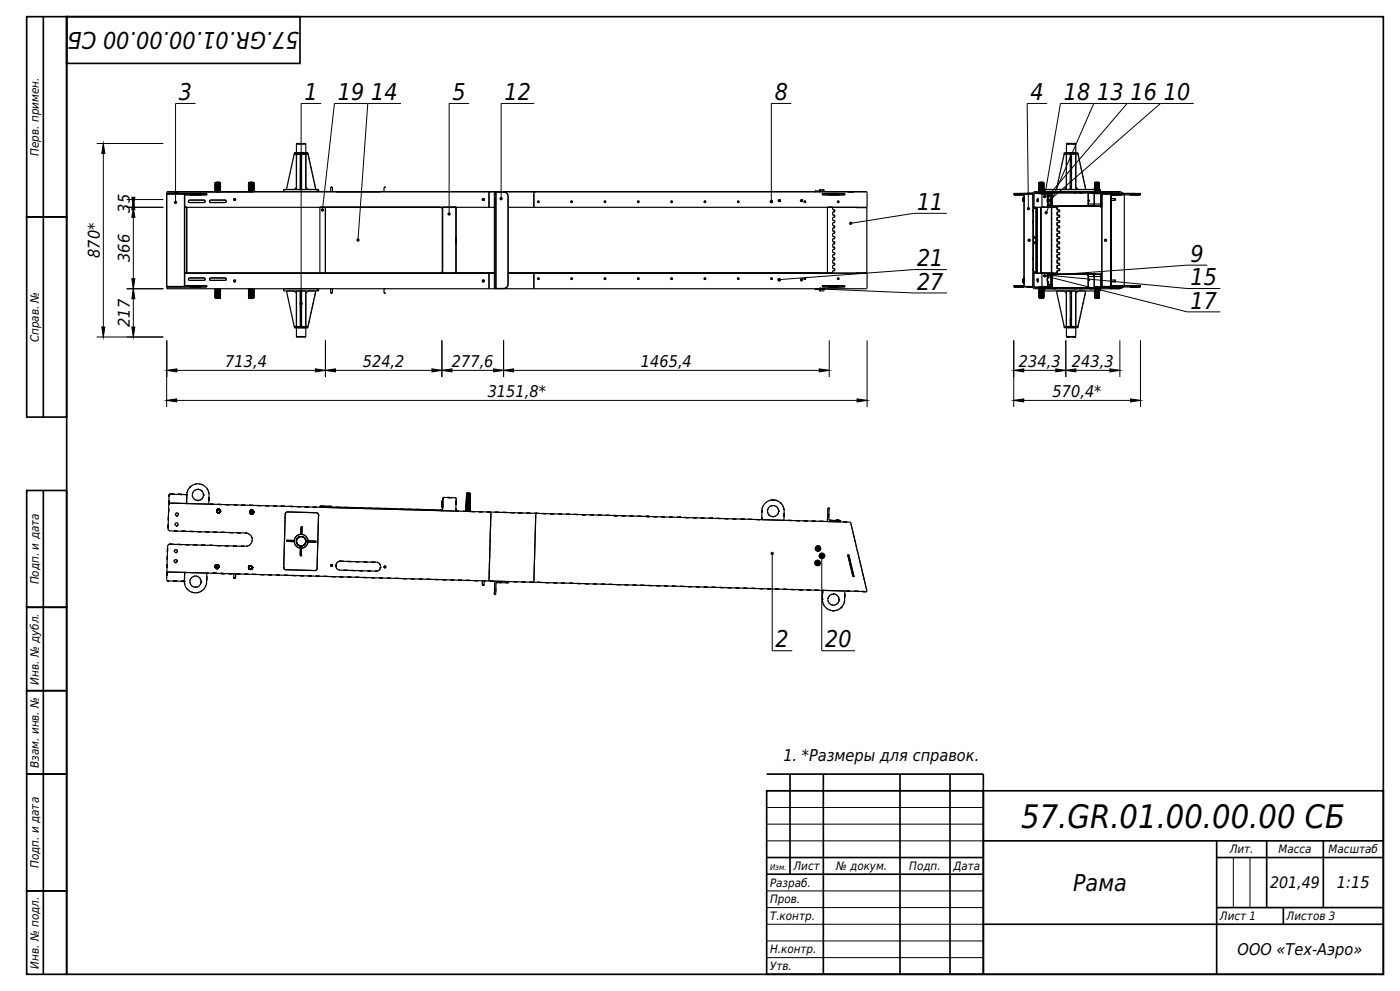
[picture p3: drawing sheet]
<svg xmlns="http://www.w3.org/2000/svg" width="420mm" height="297mm" viewBox="0 0 420 297" stroke-linecap="round" stroke-linejoin="round" font-family="sans-serif">
<defs><g id="words">
<text font-size="9.7" x="306.4" y="248">57.GR.01.00.00.00 СБ</text>
<g font-size="6.9">
<text x="89.7" y="9.5" transform="rotate(-180 89.7 9.5)">57.GR.01.00.00.00 СБ</text>
<text x="53.7" y="30">3</text>
<text x="91.3" y="30">1</text>
<text x="101.3" y="30">19</text>
<text x="111.3" y="30">14</text>
<text x="135.7" y="30">5</text>
<text x="151.3" y="30">12</text>
<text x="232.4" y="30">8</text>
<text x="309.2" y="30">4</text>
<text x="319.1" y="30">18</text>
<text x="329.1" y="30">13</text>
<text x="339.1" y="30">16</text>
<text x="349.1" y="30">10</text>
<text x="275.1" y="62.9">11</text>
<text x="275.1" y="79.8">21</text>
<text x="357.2" y="78.5">9</text>
<text x="275.1" y="86.8">27</text>
<text x="357.1" y="85.5">15</text>
<text x="357.1" y="92.5">17</text>
<text x="232.7" y="194">2</text>
<text x="247.5" y="194">20</text>
<text x="321.9" y="267">Рама</text>
</g>
<g font-size="4.9">
<text x="39" y="63.7" transform="rotate(-90 39 63.7)">35</text>
<text x="30" y="77.3" transform="rotate(-90 30 77.3)">870*</text>
<text x="39" y="78.5" transform="rotate(-90 39 78.5)">366</text>
<text x="39" y="97.9" transform="rotate(-90 39 97.9)">217</text>
<text x="67.6" y="110">713,4</text>
<text x="108.8" y="110">524,2</text>
<text x="135.6" y="110">277,6</text>
<text x="192.3" y="110">1465,4</text>
<text x="305.7" y="110">234,3</text>
<text x="321.6" y="110">243,3</text>
<text x="146.3" y="119">3151,8*</text>
<text x="315.8" y="119">570,4*</text>
<text x="235" y="228">1. *Размеры для справок.</text>
<text x="401.1" y="266.3">1:15</text>
<text x="371.3" y="286.3">ООО «Тех-Аэро»</text>
</g>
<text font-size="4.8" x="381" y="266.3">201,49</text>
<g font-size="3.5">
<text x="11.6" y="46.7" transform="rotate(-90 11.6 46.7)">Перв. примен.</text>
<text x="11.6" y="102.6" transform="rotate(-90 11.6 102.6)">Справ. №</text>
<text x="11.6" y="175.1" transform="rotate(-90 11.6 175.1)">Подп. и дата</text>
<text x="11.6" y="205.2" transform="rotate(-90 11.6 205.2)">Инв. № дубл.</text>
<text x="11.6" y="230.1" transform="rotate(-90 11.6 230.1)">Взам. инв. №</text>
<text x="368.9" y="255.8">Лит.</text>
<text x="383.5" y="255.8">Масса</text>
<text x="398.6" y="255.8">Масштаб</text>
<text x="11.6" y="260.1" transform="rotate(-90 11.6 260.1)">Подп. и дата</text>
<text x="238" y="260.8">Лист</text>
<text x="250.8" y="260.8">№ докум.</text>
<text x="272.8" y="260.8">Подп.</text>
<text x="231" y="265.8">Разраб.</text>
<text x="231" y="270.8">Пров.</text>
<text x="231" y="275.8">Т.контр.</text>
<text x="366" y="275.8">Лист 1</text>
<text x="386" y="275.8">Листов 3</text>
<text x="231" y="285.8">Н.контр.</text>
<text x="11.6" y="290.3" transform="rotate(-90 11.6 290.3)">Инв. № подл.</text>
<text x="231" y="290.8">Утв.</text>
</g>
<text font-size="3.4" x="286" y="260.8">Дата</text>
<text font-size="2.4" x="231" y="260.8">Изм.</text>
</g></defs>
<g fill="none" stroke="#000" stroke-width=".5">
<path d="M8 5h12v60h-12zM13 5v120M20 5h395v287h-395zM20 5h70v14h-70zM8 65h12v60h-12zM8 147h12v35h-12zM13 147v145M8 182h12v25h-12zM8 207h12v25h-12zM8 232h12v35h-12zM230 237h185v55h-185zM230 232h65v60"/>
<path d="M237 232v30M247 232v60M270 232v60M285 232v60M230 257h65M295 252h120M365 257h50M365 252v40M380 252v20M397 252v20M8 267h12v25h-12zM230 262h65"/>
<path d="M295 277h120M365 272h50M385 272v5"/>
</g>
<g fill="none" stroke="#000" stroke-width=".35">
<path d="M50 58.1v27.8M50 58v.1M50 58.1h5.3M50 58h.1M50 58h5.3M50.1 58h5.3M50.1 57.5v.5M50.1 57.5h14.5M50.1 57.5h96.6M50.4 57.5h14.2zM52.3 57.5h.8zM52.3 57.5h.5z"/>
<path d="M52.6 57.5h.4zM52.6 57.5h.5zM52.8 57.5h.4zM53 57.5h.4zM53.1 57.5h.4zM55.3 58v.4M55.3 58.4h6.7M55.3 58h6.7M55.3 58h.1M55.3 58.4h.1M55.3 58.1v27.8M55.3 58v.1"/>
<path d="M55.4 58.4v27.2M55.4 58h.1M55.4 58h6.7M55.4 58.4h6.7M56.9 60h4.3M56.9 60h.1M56.9 60l-.4 .3 .4 .4M57 58.4h3.3M57 58h3.3M61.2 60l.3 .3M61.2 60h.1M62 58.4h.1"/>
<path d="M62 58h.1M62 58v.4M62.1 58v.4M63.2 60h4.3M63.2 60h.1M63.2 60l-.3 .3 .3 .4M64.5 57.5h1.2M64.6 57.5h.1M64.6 57.5h.5zM64.6 57.3v.2M64.6 55.2h.1M64.6 55.5h.1"/>
<path d="M64.6 56.1h.1M64.6 56.3h.1M64.6 57.2h.1M64.6 56.6h.5zM64.6 54.8h.1M64.6 54.9h.1M64.6 55h.1M64.6 55.1h.1M64.6 55.3h.1M64.6 55.4h.1M64.6 55.6h.1M64.6 55.7h.1"/>
<path d="M64.6 55.8h.1M64.6 55.9h.1M64.6 56h.1M64.6 56.2h.1M64.6 56.4h.1M64.6 56.5h.1M64.6 56.6h.1M64.6 56.7h.1M64.6 56.8h.1M64.6 56.9h.1M64.6 57h.1M64.6 57.1h.1"/>
<path d="M64.6 56.9h.5zM64.6 56h.5zM64.6 55.7h.5zM64.6 55.1h.5zM64.6 57.3h.5zM64.6 57h.5zM64.6 56.7h.5zM64.6 56.4h.5zM64.6 55.5h.5zM64.6 54.9h.5zM64.6 57.5h.5M64.6 56l1-.1z"/>
<path d="M64.6 55h1zM64.6 54.7h.5zM64.6 54.7h.1M64.7 54.7h.1M64.7 55.3h.3M64.7 56.7h.9l-1 .1h.3M64.7 55.5h.8M64.7 56.9h.2M64.7 55.7h.8M64.7 57.1h.9l-1 .1h.3M64.7 57.2h.9zM64.7 55.4h.9z"/>
<path d="M64.7 55.8h.9zM64.7 55.4h.1M64.7 56.8h.1M64.7 56.7h.9l-.9 .1M64.7 56.3h.8zM64.7 56.8h.8M64.7 57.1h.9l-1 .1h.9M64.7 56.9h.9l-1 .1h.9M64.7 55.3h.9l-1 .1h.9M64.7 56.7h.1M64.8 56.7h.1M64.8 57.3h.1"/>
<path d="M64.8 56.8h.1M64.8 55.5h.7M64.8 54.7h.1M64.8 56.2h.1M64.8 55.7h.1M64.8 54.9h.1M64.8 55.3h.1M64.9 54.9h.1M64.9 56.5h.7h-1h.5M64.9 55.4h.1M64.9 54.7h.1M64.9 54.8l.2 .1"/>
<path d="M64.9 55.9h.1M64.9 56h.1M64.9 55.2h.2M64.9 55h.2M64.9 56.3h.1M64.9 56.8h.1M64.9 55.7h.1M64.9 57.3h.2M64.9 55.4h.2M64.9 55.8h.1M64.9 56.5h.2M64.9 56.5h.7l-1 .1h.4"/>
<path d="M64.9 57h.6M65 57.1h.1M65 56.2h.1M65 56.3h.1M65 55.8h.1M65 56.4h.1M65 55.2h.1M65 56.9h.1M65 55h.1M65 55.7h.1M65 57.2h.1M65 57.2h.5"/>
<path d="M65 55.3h.1M65 55.5h.1M65 56.7h.1M65 56.4h.5M65 56.8h.1M65 56.3l.1 .1M65 56h.1M65 55.6l.1 .1M65 56.1h.1M65 54.7h.1M65 57.1l.1 .1M65 54.8h.1"/>
<path d="M65 56.9h.6l-1 .1h.3M65 54.7l.4 .1M65 55.6h.1M65 55.9h.1M65 56.5h.1M65 56.4v.1M65 57h.1M65 56.6h.1M65 55.1h.1M65 56.6h.3zM65 54.9h.1M65 55.2v.1"/>
<path d="M65 55.4h.1M65.1 56.9h.1M65 56h.4zM65.1 55.8h.1M65.1 56.4h.2zM65.1 56.2h.1M65.1 54.9h.4zM65.1 56.6h.2M65.1 55.2h.2M65.1 54.7h.1M65.1 54.7h-.4h.4M65.1 55.2h.4"/>
<path d="M65.1 56.2h.2M65.1 56.2h.3M65.1 55.5h.4M65.1 56.8h.4M65.1 54.8h.4M65.1 55.3h.5l-1 .1h.9M65.1 57h.1M65.1 57.3h.1M65.1 56.6h.5h-.9h.9M65.1 55.3h.1M65.1 57.5h.5M65.1 57.2h-.5h.3"/>
<path d="M65.1 57.2h-.5h.5M65.1 57.1h-.5h.1M65.1 57.1h-.5h.5M65.1 57h-.5h.4M65.1 56.9h-.5h.3M65.1 56.8h-.5h.5M65.1 56.7h-.5l.5 .1M65.1 56.6h-.5h.5M65.1 56.5h-.5h.3M65.1 56.4h-.5h.5M65.1 56.3h-.5h.3M65.1 56.3h-.5h.5"/>
<path d="M65.1 56.2h-.5l.5 .1M65.1 56.2h-.5h.4M65.1 56.1h-.5h.5M65.1 56.1h-.5h.9M65.1 56h-.5h.2M65.1 55.9h-.5l.5 .1M65.1 55.9h-.5h.5M65.1 55.8h-.5h.5M65.1 55.8h-.5h.3M65.1 55.7h-.5h.5M65.1 55.6h-.5l.9 .1M65.1 55.6h-.5h.5"/>
<path d="M65.1 55.5h-.5l.5 .1M65.1 55.4h-.5h.3M65.1 55.4h-.5h.5M65.1 55.3h-.5l.5 .1M65.1 55.3h-.5h.5M65.1 55.2h-.5l.5 .1M65.1 55.2h-.5h.2M65.1 55.1h-.5h.5M65.1 55h-.5h.5M65.1 55h-.5h.2M65.1 54.9h-.5l.5 .1M65.1 54.8h-.5h.2"/>
<path d="M65.1 54.8h-.5h.5M65.1 57.5h.5zM65.1 54.7h-.4M65.1 54.7h.5zM65.1 56.4h.1M65.1 55.4h.1M65.1 56h.1M65.1 55l.4-.1zM65.1 55.6l.4-.1zM65.1 56.9h.4M65.1 56.5h-.3l.7 .1M65.1 57.2l.5 .1h-.5"/>
<path d="M65.1 57.2h.5l-.5 .1M65.1 57.2h.5h-.5M65.1 57.1h.5zM65.1 57h.5l-.5 .1M65.1 56.9l.5 .1h-.5M65.1 56.9h.5l-.5 .1M65.1 56.8l.5 .1h-.5M65.1 56.8h.5zM65.1 56.7h.5l-.5 .1M65.1 56.6l.2 .1M65.1 56.6h.5l-.5 .1M65.1 56.5l.5 .1h-.5"/>
<path d="M65.1 56.5h.5zM65.1 56.4l.5 .1zM65.1 56.4h.5l-.5 .1M65.1 56.4h.5h-.5M65.1 56.3h.5l-.5 .1M65.1 56.3h.5h-.5M65.1 56.2h.5zM65.1 56.1l.5 .1zM65.1 56.1h.5l-.5 .1M65.1 56.1h.5h-.5M65.1 56h.5l-.5 .1M65.1 55.9h.5z"/>
<path d="M65.1 55.8l1 .1h-.5M65.1 55.8h.5l-.5 .1M65.1 55.7l.5 .1h-.5M65.1 55.7h.5l-.5 .1M65.1 55.7h.5h-.5M65.1 55.6h.5zM65.1 55.5h.5l-.5 .1M65.1 55.4l.5 .1h-.5M65.1 55.4h.5l-.5 .1M65.1 55.4h.5h-.5M65.1 55.3h.5zM65.1 55.2h.5l-.5 .1"/>
<path d="M65.1 55.1l.5 .1h-.5M65.1 55.1h.5l-.5 .1M65.1 55l.5 .1h-.5M65.1 55h.5zM65.1 54.9h.5l-.5 .1M65.1 54.9h.5h-.5M65.1 54.8h.5l-.5 .1M65.1 54.8h.5h-.5M65.1 55.3l1-.1-1 .1h.5M65.1 55.3h.3M65.1 56.7h.1M65.1 56.6h.4"/>
<path d="M65.1 54.8l.5-.1-.5 .1M65.1 54.7h.2M65.1 56.5h.1M65.1 55.1h.4M65.1 56.9h.2M65.1 55.7h.3M65.1 57.1h.4M65.2 55.8h.1M65.2 55.1h.1M65.2 55.6h.1M65.2 57h.1M65.2 56.5h.1"/>
<path d="M65.2 56.1h.1M65.2 56h.1M65.2 56h.2M65.2 56.6h.1M65.2 55.5h.1M65.2 57.1h.1M65.2 55.2h.1M65.2 54.7h.1M65.2 55.2h.3M65.2 56.8h.1M65.2 55h.1M65.2 56.9h.1"/>
<path d="M65.2 56.2h.1M65.2 56.8h.3M65.2 55.7h.1M65.2 56.4h.1M65.2 57.1h.3M65.2 56.9h.9h-.6M65.2 56.5h.3M65.2 56.1h.3M65.2 56.3h.3M65.2 54.7h-.1M65.2 55.9h.1M65.2 56.3h.3h-.5h.5"/>
<path d="M65.2 55.9h.9h-.6M65.2 56.7h.1M65.3 56.3h.1M65.2 57.3h.1M65.2 54.8h.1M65.2 55.4h.1M65.3 56.1h-.1M65.3 54.8h.1M65.3 55.4h.1M65.3 56.4h-.1M65.3 56.2h.1M65.3 56.2h-.2"/>
<path d="M65.3 56.8h.1M65.3 57.2h.1M65.3 57.2l-.1 .1M65.3 55.4h-.3h.5M65.3 54.7h.1M65.3 56.7h.1M65.3 56h.3h-.5M65.3 55.9h.3h-.5M65.3 55.9h.1M65.3 55.8h.1M65.3 55.5h.2M65.3 55.3h.8h-.6"/>
<path d="M65.3 55.2h.1M65.4 55.8h.1M65.3 55.7h.1M65.3 56.7h.4M65.3 55.3h.1M65.3 54.9h.1M65.4 55.4h.1M65.3 56.8v.1M65.3 56.4h.3h-.9h.9M65.3 56.2h.2M65.3 56.6h-.2M65.3 56.8h-.3"/>
<path d="M65.3 54.7h.2M65.3 54.8h.2M65.3 56.4h.1M65.3 57.2h.2M65.3 56.4h.2M65.3 55.4h.2M65.3 55.3h.3M65.3 55.2h.3M65.3 55.1h.1M65.3 55h.1M65.4 56.3h-.1M65.4 56.4h.1"/>
<path d="M65.4 55.3h.1M65.4 57.2h.1M65.4 54.9h.1M65.4 55.9h.1M65.4 56.3h.1M65.4 56.2h-.2M65.4 56.2h-.1M65.4 56h-.3M65.4 56.2l-.2 .1M65.4 56.8h.1M65.4 55.8h-.1M65.4 55.8l-.1 .1"/>
<path d="M65.4 56.2h-.3M65.4 55.7h.1M65.4 56.5h.2M65.4 56.1h.1M65.4 57h.1M65.4 56.7h.2h-.5M65.4 57.1h.1M65.4 57l-.3 .1M65.4 55.7l-.3 .1h.2M65.4 55.2h.1M65.4 54.7l-.3 .1M65.4 56.9h.1"/>
<path d="M65.5 57.2l-.4 .1M65.5 57.2h-.3M65.5 57.1h-.5h.5M65.5 57h-.5M65.5 56.6h-.4M65.5 56.3h-.5h.3M65.5 56.1h-.5h.3M65.5 56.1h-.5h.2M65.5 55.8h-.4M65.5 55.7h-.5h.5M65.5 55.6h-.5h.4M65.5 55.5h-.4"/>
<path d="M65.5 55.1h-.5h.3M65.5 55h-.5l.5 .1M65.5 54.8h-.4M65.5 57h-.4M65.5 56.5h-.4M65.5 57.1h-.5h.4M65.5 56.4h-.5l1.1 .1h-.4M65.5 55.7h-.5h.3M65.5 55.1h-.4M65.5 56.8h-.5h.5M65.5 55.4h-.5h.3M65.5 55.5l-.4 .1h.4"/>
<path d="M65.5 56.1h-.6h.2M65.5 55.2h.1M65.5 55.7h.1M65.5 55.8h.1M65.5 54.9h-.5h.5M65.5 56.9l-.4 .1h.4M65.5 57h-.3h.3M65.5 56.4h-.4M65.5 57.2h.1M65.5 55.7l-.4 .1h.4M65.5 56.6h.1M65.5 54.9l-.4 .1h.4"/>
<path d="M65.5 55.6h-.9h.9M65.5 56.8h-.4M65.5 56.9l-.4 .1h.2M65.5 55h.1M65.5 56.4l-.4 .1M65.5 57.2h-.4M65.5 54.9h.1M65.5 54.7l-.4 .1M65.5 55.4h.1M65.5 56.9h.1M65.5 55.3h.1M65.5 56.7h.1"/>
<path d="M65.5 55.4h.4M65.5 56.3h-.2M65.5 55.6h.1M65.5 57.1l-.4 .1h.3M65.5 55.1h-.3M65.5 56.5h.1M65.5 55.1h.1M65.5 56.1l-.9 .1h.7M65.5 57.1l-.4 .1h.4M65.5 56.6h-.1M65.5 56.8l-.8 .1M65.5 56.8h-.8"/>
<path d="M65.5 55.6h-.4M65.5 56.3l-.9 .1h.3M65.5 56.3l-.9 .1h.6M65.5 57.2h-.5h.3M65.5 56.4h-.2M65.5 56.7l-.4 .1h.2M65.5 55.1h-.8l.9 .1-.9 .1M65.5 55h-.4M65.5 55.6l-.4 .1M65.5 55.1l-.3 .1M65.5 54.8h-.5h.3M65.5 56.3l-.1 .1"/>
<path d="M65.5 57.1h.6h-.6M65.5 56.8h.1M65.5 57h.1M65.5 56.7h.6h-.4M65.5 54.7l-.9 .1h.9M65.5 54.7l-.9 .1h.4M65.5 56.6l.1 .1M65.5 57.1h.6h-.4M65.6 56.1h.1M65.6 57.1h.1M65.6 56.7h.1M65.6 55.4h.1"/>
<path d="M65.6 57h.3M65.6 56.3h.1M65.6 57.2h.1M65.6 54.8h-.9h.9M65.6 56.8h-.1M65.6 56.9h-.5M65.6 56.7h-.6h.5M65.6 56.7h-.6h.3M65.6 56.5h-.5M65.6 56.5h-.6h.5M65.6 55.9h-.6h.2M65.6 55.9h-.6h.6"/>
<path d="M65.6 55.3h-.5M65.6 57.1h-.1M65.6 57h-.1M65.6 54.7h.4M65.6 54.7h-.5h.5M65.6 54.7h.4h-.4M65.6 54.7h.1M65.6 55.7l-1 .1h.9M65.6 56.2h-.9h.9M65.6 55.7l-1 .1h1M65.6 56.5h-.1M65.6 57l-.9 .1"/>
<path d="M65.6 56.1l-1 .1h.9M65.6 55.6h-.9M65.6 57h-.9M65.6 56h-.9M65.6 55.6l-.9 .1M65.6 55.8h.1M65.6 56.6h-.1M65.6 55.1l-.9 .2M65.6 54.7h.5h-.5M65.6 57.1h.5l-.4 .1M65.6 56.9l.5 .1h-.5M65.6 56.8l.2 .1"/>
<path d="M65.6 56.7h.5l-.4 .1M65.6 56.5h.5l-.4 .1M65.6 55.9h.5zM65.6 55.3h.1M65.6 55.2h.5l-.5 .1M65.6 55.2h.3M65.6 57.5h.1M65.6 57.5h9M65.6 57.5h.5zM65.6 55.1h.4M65.6 57.5h.5M65.6 55.3h.5h-.6"/>
<path d="M65.6 54.9h.1M65.6 57h.5h-.5M65.6 55.4h.3M65.6 54.9h.5h-.4M65.6 56.5h.5h-.6M65.6 55.1h.1M65.6 57.2h.5zM65.6 56.5h.3M65.6 56.3h.5h-.4M65.6 55.8h.5l-.5 .1M65.6 55.4h.5h-.5M65.6 55.1h.5l-.5 .1"/>
<path d="M65.6 54.9h.5l-.4 .1M65.6 57.3v.2M65.6 56.4h.1M65.6 55.2h.1M65.6 55.5h.1M65.6 55.6h.1M65.6 55.7h.1M65.6 55.9h.1M65.6 56.2h.1M65.6 56.6h.1M65.6 56.8h.1M65.6 56.9h.1"/>
<path d="M65.6 57h.1M65.6 54.8h.1M65.6 55h.1M65.6 56h.1M65.6 56.5h.1M65.7 55.1h.1M65.7 57h.1M65.7 56.5h.1M65.7 56h.1M65.7 57.1h.1M65.7 57h-.1M65.7 56.1h.1"/>
<path d="M65.7 55.6h.2zM65.7 56.9h.4l-.5 .1M65.7 56.8h.4l-.5 .1M65.7 56.7h.1M65.7 56.6h.4l-.5 .1M65.7 56.6h.4h-.4M65.7 56.3h.4l-.4 .1M65.7 56.1h.4l-.4 .1M65.7 55.8h.1M65.7 55.7h.1M65.7 55.6h.4zM65.7 55.5h.1"/>
<path d="M65.7 55.4h.4l-.4 .1M65.7 55.1h.4h-.5M65.7 55h.4l-.5 .1M65.7 55h.4zM65.7 54.8h.4l-.5 .1M65.7 54.8h.4h-.5M65.7 54.7h.1M65.7 56.4h.1M65.7 56.6h.1M65.7 56.1h.2zM65.7 55h.1M65.7 56.9h.1"/>
<path d="M65.7 56.6l.4 .1h-.5M65.7 56.9h.4h-.5M65.7 55.7h.3h-.3M65.7 56.3h.2M65.7 56.2h.3h-.2M65.7 56.8h.4zM65.7 56.4h.4h-.4M65.7 56.2h.4zM65.7 55.3h.4h-.5M65.7 54.9h.4h-.5M65.7 57.2h.4h-.4M65.7 55.7h.4h-.4"/>
<path d="M65.7 55.2h.1M65.7 54.8h.2M65.7 57.2h.3M65.7 56.2h.1M65.7 55.8h.3zM65.7 55.5h.4h-.4M65.7 55.4h.3zM65.7 56.1h.4h-.4M65.7 55h.3M65.7 56.8h.2M65.7 57.2h.1M65.7 57.5h.1"/>
<path d="M65.7 56.4h.2M65.7 56.6h.4zM65.7 55h.4h-.4M65.7 56.1l.4-.1zM65.7 55.9h.1M65.7 54.8h.3M65.7 56h.3h-.4M65.7 54.8h.1M65.7 55.4h.1M65.7 56.8h.1M65.7 57.1h.4h-.5M65.7 56h.4h-.5"/>
<path d="M65.7 55.9h.4h-.5M65.7 55.2h.3M65.7 56.7h.4l-1 .1M65.7 55.2h.4h-.5M65.8 55.3h.1M65.8 54.9h.1M65.8 56.8h.1M65.8 56.8v.1M65.8 56.7h.1M65.8 56.3h.1M65.8 56.4h.3h-.6M65.8 55.3h.3l-.6 .1"/>
<path d="M65.8 56.4h.3l-.5 .1M65.8 55.5h.3l-.4 .1M65.8 55.1h.3h-.5M65.8 55.8h.1M65.9 56.8h.1M65.9 54.7h.2l-.5 .1M65.9 55.8h.1M65.9 56.9h.2h-.5M65.9 55.8h.2h-.4M65.9 55.7h.2l-.4 .1M65.9 56.3h.1M65.9 57.2h-.2"/>
<path d="M65.9 56.5h.2h-.5M65.9 57.2h.1M66 57.2h.1M66 55.5h-.3M66 56.8h-.4M66 57l-.4 .1M66 54.7h-.4M66 56.4h-.5M66 55h-.3M66 55.6h-.3M66 56.2h-.4M66 54.7h.1"/>
<path d="M66 56.8h.1M66.1 56.3h-.4M66.1 55.8h-.5M66.1 54.8h-.4M66.1 56.2h-.5M66.1 55.7h-.4M66.1 56.6h-.4M66.1 55.6h-.4M66.1 56h-.5M66.1 55.5h-.1M66.1 55.8h.1M66.1 55.1h-.5"/>
<path d="M66.1 57.3v.2M66.1 54.8h.1M66.1 54.9h.1M66.1 55h.1M66.1 55.1h.1M66.1 55.2h.1M66.1 55.3h.1M66.1 55.4h.1M66.1 55.5h.1M66.1 55.6h.1M66.1 55.7h.1M66.1 55.9h.1"/>
<path d="M66.1 56h.1M66.1 56.1h.1M66.1 56.2h.1M66.1 56.3h.1M66.1 56.4h.1M66.1 56.5h.1M66.1 56.6h.1M66.1 56.7h.1M66.1 56.8h.1M66.1 56.9h.1M66.1 57h.1M66.1 57.1h.1"/>
<path d="M66.1 57.2h.1M66.1 57.5h.1M66.2 57.5h8.4M67.5 60l.4 .3M67.5 60h.1M70.4 59.5h.1M70.6 59.6l.1 .1M70.7 59.9l-.1 .1M74.5 57.5h1.2M74.6 57.5h.1M74.6 57.3v.2M74.6 54.8h.1"/>
<path d="M74.6 54.9h.1M74.6 55h.1M74.6 55.1h.1M74.6 55.2h.1M74.6 55.3h.1M74.6 55.4h.1M74.6 55.5h.1M74.6 55.6h.1M74.6 55.7h.1M74.6 55.8h.1M74.6 55.9h.1M74.6 56h.1"/>
<path d="M74.6 56.1h.1M74.6 56.2h.1M74.6 56.3h.1M74.6 56.4h.1M74.6 56.5h.1M74.6 56.6h.1M74.6 56.7h.1M74.6 56.8h.1M74.6 56.9h.1M74.6 57h.1M74.6 57.1h.1M74.6 57.2h.1"/>
<path d="M74.6 57.3h.1M74.6 57.2h.5M74.6 57.1h.6M74.6 57.1h1M74.6 57h.5M74.6 56.9h.7M74.6 56.9h1M74.6 56.8h1M74.6 56.7h.8M74.6 56.7h1M74.6 56.6h.8M74.6 56.6h.4"/>
<path d="M74.6 56.5h1M74.6 56.4h1M74.6 56.4h.3M74.6 56.3h.3M74.6 56.2h.3M74.6 56.1l.3 .1h-.3M74.6 56h.3M74.6 56h.4h-.4l.3 .1M74.6 55.9l1 .1M74.6 55.9h1M74.6 55.8h.3M74.6 55.8h.2"/>
<path d="M74.6 55.7h.3M74.6 55.7h.2M74.6 55.6h.3M74.6 55.6h.2M74.6 55.5h.3M74.6 55.5h.2M74.6 55.4h.3M74.6 55.4h.5h-.5h.3M74.6 55.3l1 .1M74.6 55.3h1M74.6 55.2l1 .1M74.6 55.2h.3"/>
<path d="M74.6 55.1h.3M74.6 55.1h1M74.6 54.9h.4M74.6 54.9h1M74.6 54.7h.1M74.6 56h.2zM74.6 55.7h.4zM74.6 54.7h.2M74.6 54.7h1M74.7 54.7h.1M74.7 56h.1M74.7 56.1h.1"/>
<path d="M74.8 54.7h.8M74.8 55.5h.1M74.8 56.6h.1M74.8 55.5h-.2l.2 .1M74.8 55.5h-.2h.2M74.9 56h.1M74.9 57h.1M74.9 56.9h.1M74.9 55.3l.7 .1h-.3M74.9 55.2h.1M74.9 56.1h-.2M74.9 56.5h.1"/>
<path d="M74.9 56.2h-.3l.2 .1M74.9 56.3h-.3h.2M74.9 56.3h-.3l.3 .1M74.9 56.2h-.3h.3M74.9 55.1h.1M74.9 55.2h.7h-1l1 .1h-1h.2M74.9 57.1h.1M75 55.1h.6M75 55.1h.6h-1h.2M75 56.4h.1M75 57h.1M75 55h.1"/>
<path d="M75 56.3h.1M75 57.2h.1M75 56.2h.1M75 56.9h.1M75 55.9h.1M75 55.6h-.4h.3M75 55.4h-.4l.3 .1M75 57.2h-.3h.1M75 55.5h-.1M75 55h.6M75 56.6h.1M75 56.7h.1"/>
<path d="M75 55.2h.6M75 56.8h.1M75 57.1h.1M75 55.2h.1M75 55.3h.1M75 55.8h.1M75 54.9h.1M75 55.4h.1M75 54.9h.6h-1l.3 .1M75 55.3v.1M75.1 56.1h-.1M75.1 55.6h-.5l.2 .1"/>
<path d="M75.1 56h-.1M75.1 54.9l.5 .1M75.1 55.8h.1M75.1 55h.5h-1M75.1 56.6h.1M75.1 55.8h.5M75.1 54.7h.9zM75.1 54.8l.5 .1M75.2 56.8h.1M75.2 54.9h.1M75.2 55.4h.1M75.2 57.2h.1"/>
<path d="M75.2 55.3h.1M75.2 55.8h.1M75.2 55.3v.1M75.2 56.7v.1M75.2 55.9h.1M75.2 56.7h.1M75.2 56h.2M75.2 56.4h.4M75.2 55h.4M75.2 54.8h.4M75.2 54.8h.1M75.2 56.9h.1"/>
<path d="M75.2 55.2h.4h-1l1 .1h-1l1 .1h-.4M75.2 55h.1M75.2 56.4h.1M75.2 55h.4h-1l1 .1h-1l.5 .1M75.2 56.3h.1M75.2 55.2h.1M75.2 57.1h.1M75.2 56.6h.4h-1l1 .1h-1l.6 .1M75.2 55.9h.4h-1l.5 .1M75.2 56.6h.1M75.2 55.6h.1M75.2 56.2h.1"/>
<path d="M75.2 56.8v.1M75.2 55.7h.1M75.2 56h.1M75.2 56.1h.1M75.3 56.6h.1M75.3 55.8h.3M75.3 56h.1M75.3 56.5h.1M75.3 56.3h.3zM75.3 55.7h.1M75.3 56.1h.1M75.3 55.6h-.1"/>
<path d="M75.3 55.9v.1M75.3 56.6h.3M75.3 54.8h.8M75.3 54.7h.1M75.3 54.8h.3h-1M75.3 57.2h.3h-.3M75.3 54.8h.8zM75.3 54.7l.3 .1M75.4 54.7l.7 .1M75.4 54.8h.2h-1l1 .1-1 .1M75.4 56.5h.1M75.4 57.2h-.2"/>
<path d="M75.4 56.4h-.8l1 .1h-1l1 .1h-1l1 .1h-1l1 .1h-1l1 .1h-1l1 .1h-1l1 .1h-1l.9 .1M75.4 57.3h.1M75.4 54.7h.2M75.4 55.1h.1M75.4 54.7h.7M75.4 54.8h.1M75.4 57h.1M75.4 54.7h.1M75.4 54.7h.7l-.8 .1M75.4 57.1l.2 .1M75.4 57l.2 .1M75.4 56.9h.2"/>
<path d="M75.4 54.7h.2l-.9 .1M75.4 57h.2h-1l.5 .1M75.4 57h.2M75.4 54.9h.7zM75.4 56.1h.2zM75.4 55.5h-.2h.2M75.5 57.2h-.1M75.5 55.5h-.1M75.5 56.4h-.1M75.5 56.5h.1M75.5 56.2h-.2M75.5 57.2h.6"/>
<path d="M75.5 57h.6M75.5 56.4h.6M75.5 56.2h.6M75.5 55.2h.6M75.5 56h.1M75.5 56.6h.1M75.5 55.8h-.9l.5 .1M75.5 56.2l.1 .1M75.5 56l.1 .1M75.5 55.7h.1M75.5 55.4h.1M75.5 56.8h-.9"/>
<path d="M75.5 56.2h.1M75.5 56.7l.1 .1M75.5 56.3l.1 .1M75.5 56.1h.1M75.5 55.6l.1 .1M75.5 55.5l.1 .1M75.5 55.5h.1M75.5 56.9l.6 .1M75.5 56.7l.6 .1M75.5 56.6h.6M75.5 56.5l.6 .1M75.5 56.3l.6 .1"/>
<path d="M75.5 56.1l.6 .1M75.5 56h.5M75.5 55.8h.2M75.5 55.1l.6 .1M75.5 55h.6M75.5 56.4h.1M75.5 56.4l-.9 .1M75.5 55.2l.6-.1-.6 .1M75.5 55.6h-.1M75.5 55.8h-.9l1 .1h-1l.9 .1M75.5 56.1h-.2M75.5 55.7h-.2"/>
<path d="M75.5 57l.6-.1-.6 .1M75.5 55h.1M75.5 54.8h.1M75.5 56.3v.1M75.5 57.2h.1M75.5 55.6h.1M75.5 55.8h.1M75.5 56.8h.1M75.5 56.4h.6l-.5 .1M75.5 56.1h.6l-.6 .1M75.5 55.6h-.2M75.5 55h.6l-.5 .1"/>
<path d="M75.5 54.9h.6l-.6 .1M75.5 56.6h.6l-.6 .1h.3M75.5 56h.6zM75.5 56.5h.6l-.6 .1M75.5 57h.6zM75.5 54.8h.6l-.6 .1M75.5 57.1l.6 .1M75.5 57.1h.6M75.5 56.9h.6M75.5 56.8l.6 .1M75.5 56.6l.6 .1M75.5 56.5h.6"/>
<path d="M75.5 56.3h.6M75.5 56.2l.6 .1M75.5 55.9l.6 .1M75.5 55.9h.6M75.5 55.5l.6 .1M75.5 55.3l.6 .1M75.5 55.1h.6M75.5 55l.6 .1M75.5 54.8l.6 .1M75.5 56.1h.6M75.6 55.7h.1M75.5 54.9h.6"/>
<path d="M75.5 56.6h.6zM75.5 54.7h.6l-.8 .1M75.5 57.1h.6l-.6 .1M75.5 56.4h.6l-.6 .1M75.5 55.7h.2M75.5 56.2h.6l-.6 .1M75.5 56.3h.6l-.6 .1M75.5 57.2h.6zM75.6 56.8h.5zM75.6 56.3h.5l-.6 .1M75.6 56.2h.5zM75.6 54.9h.5l-.6 .1"/>
<path d="M75.6 55h.5zM75.6 55.9h.5l-.6 .1M75.6 55.1h.1M75.6 54.7h.1M75.6 54.7h-1M75.6 57.3h-.2M75.6 57h.1M75.6 57.3h.5M75.6 54.7l-1 .1M75.6 57.5h.1M75.6 55.3h.5M75.6 55.6h.5z"/>
<path d="M75.6 56.8h.5M75.6 55.6h.5M75.6 57.5h.5M75.6 57.3h.1M75.6 55.4l.5 .1-.6 .1M75.6 57.1h.5l-.6 .1M75.6 55.9h.1M75.6 55.3h.5l-.6 .1M75.6 56l.1 .1M75.6 55.6l.5 .1M75.6 55.4l.5 .1M75.6 55.8h.5l-.5 .1"/>
<path d="M75.6 55.7h.5l-.6 .1M75.6 54.7h-.3M75.6 56.8l-1 .2M75.6 56.5h-1l.4 .1M75.6 57.2l-.2 .1M75.6 57.2l-1 .1M75.6 57.2h-1M75.6 57.1l-1 .1M75.6 57.1h-1M75.6 57l-1 .1M75.6 56.9l-1 .1M75.6 56.8l-1 .1"/>
<path d="M75.6 56.8h-1M75.6 56.7l-1 .1M75.6 56.6l-1 .1M75.6 56.5l-1 .1M75.6 56.4l-1 .1M75.6 56.4h-1M75.6 56.3l-1 .1M75.6 56.3h-1M75.6 56.2l-1 .1M75.6 56.1l-1 .1M75.6 56.1h-1M75.6 56l-1 .1"/>
<path d="M75.6 56h-1M75.6 55.9l-1 .1M75.6 55.8l-1 .1M75.6 55.7l-1 .1M75.6 55.7h-1M75.6 55.6l-1 .1M75.6 55.6h-1M75.6 55.5l-1 .1M75.6 55.4l-1 .1M75.6 55.4h-1M75.6 55.3l-1 .1M75.6 55.3h-1"/>
<path d="M75.6 55.2l-1 .1M75.6 55.1l-1 .1M75.6 55l-1 .1M75.6 55h-1M75.6 54.9l-1 .1M75.6 54.9h-1M75.6 54.8l-1 .1M75.6 54.8h-1M75.6 57.3v.2M75.6 54.7l.1 .1M75.6 54.8h.1M75.6 54.9h.1"/>
<path d="M75.6 55.2h.1M75.6 55.3h.1M75.6 55.4h.1M75.6 55.5h.1M75.6 55.6h.1M75.6 55.8h.1M75.6 56h.1M75.6 56.1h.1M75.6 56.2h.1M75.6 56.3h.1M75.6 56.4h.1M75.6 56.5h.1"/>
<path d="M75.6 56.6h.1M75.6 56.7h.1M75.6 56.8h.1M75.6 57.1h.1M75.7 56.3h.1M75.7 55.3h.1M75.7 54.9h.1M75.7 57.2h.1M75.7 54.8h.1M75.7 56.8h.1M75.7 55.4h.1M75.7 57.3h.1"/>
<path d="M75.7 55.9h.1M75.7 55.8h.1M75.7 56.7h.1M75.7 55h.1M75.7 56.2h.1M75.7 56.9h.1M75.7 55.7h.1M75.7 56.4h.1M75.7 56.8h.4l-.5 .1M75.7 55.5h.4M75.7 55.5h.4l-.6 .1M75.7 57.1h.1"/>
<path d="M75.7 56.9h-.1M75.7 55.2h.1M75.7 57.5h.1M75.7 55.6h.4l-.5 .1M75.7 56.7h.4M75.7 55.8h.4M75.7 55.4h.4M75.7 55h-.1M75.7 56.7h.4l-.6 .1M75.7 56.6h.1M75.7 54.7h.1M75.7 55.5h.1"/>
<path d="M75.7 56.1h.1M75.7 56h.1M75.7 55.4h.4l-.5 .1M75.7 56h.4l-.6 .1M75.7 55.9h.4l-.6 .1M75.8 55.5h.1M75.8 56.1h.1M75.8 55.6h.1M75.8 56h.1M75.8 56.5h.1M75.8 57h.1M75.8 55.7h.3"/>
<path d="M75.8 55.7h.3l-.6 .1M75.8 55.7h.1M75.8 56.1h.3M75.8 55.9h.3M75.8 55.8h.3l-.6 .1M75.9 55.1h.1M75.9 57h.1M75.9 56.7h.2l-.6 .1M75.9 57.1h.1M75.9 56.5h.1M75.9 56.6h.1M76 56.5h.1"/>
<path d="M76 55.1l.1 .1M76 55.1h.1M76 54.7h.1M76.1 55.1h.1M76.1 56h.1M76.1 54.7h-.7M76.1 57.3h-.5M76.1 57.2h-.6M76.1 57.1h-.7M76.1 57.1h-1.5l.5 .1M76.1 57h-.6M76.1 56.9h-.6"/>
<path d="M76.1 56.8h-.6M76.1 56.7h-.6M76.1 56.6h-.6M76.1 56.5h-.6M76.1 56.4h-.6M76.1 56.3h-.6M76.1 56.2h-.6M76.1 56.1h-.6M76.1 56h-.6M76.1 55.9h-.7M76.1 55.8h-.6M76.1 55.7h-.6"/>
<path d="M76.1 55.6h-.6M76.1 55.5h-.6M76.1 55.4h-.6M76.1 55.3h-.7M76.1 55.2h-.6M76.1 55.1h-.7M76.1 55h-.6M76.1 54.8h-.7M76.1 55.8h-.5M76.1 55.3l-.6 .1M76.1 54.8h.1M76.1 54.9h.1"/>
<path d="M76.1 55h.1M76.1 55.2h.1M76.1 55.3h.1M76.1 55.4h.1M76.1 55.5h.1M76.1 55.6h.1M76.1 55.7h.1M76.1 55.8h.1M76.1 55.9h.1M76.1 56.1h.1M76.1 56.2h.1M76.1 56.3h.1"/>
<path d="M76.1 56.4h.1M76.1 56.5h.1M76.1 56.6h.1M76.1 56.7h.1M76.1 56.8h.1M76.1 56.9h.1M76.1 57h.1M76.1 57.1h.1M76.1 57.2h.1M76.1 57.3h.1M76.1 57.5h.1M76.2 57.5h8.9"/>
<path d="M85.1 56.8v.7M85.1 56.8h.9M85.1 56.8h10M85.1 57.5h10M86.1 56.2l-.1 .1M86.1 55.9v.1M86.2 55.6v.1M86.3 55.3v.1M86.3 55v.1M86.4 54.7v.1M86.5 54.4l-.1 .1M86.5 54.1v.1"/>
<path d="M86.7 53.5l-.1 .1M86.7 53.2h.1M86.8 52.9v.1M86.9 52.6h.1M86.9 52.3v.1M87 52v.1M87.1 51.7h-.1M87.1 51.4v.1M87.2 51v.1M87.3 50.8h-.1M87.3 50.5h.1M87.4 50.1v.1"/>
<path d="M87.5 49.9h-.1M87.5 49.5v.1M87.6 49.2v.1M87.7 48.6v.1M87.8 48.3v.1M87.9 48l-.1 .1M87.9 47.7v.1M88 47.4v.1M88.1 47.1l-.1 .1M88.1 46.8v.1M88.2 46.5v.1M88.3 46.1l.6 .2v9.8l-.6 .7h-2.3z"/>
<path d="M88.3 45.8h2zM88.3 45.8v.3M88.3 56.8h.6M88.9 56.8h1.2M88.9 43.1h.2zM88.9 43v2.8h1.4M89.1 43h2.6h-.2M89.1 43.1h2.5M89.1 43.1h2.6h-.1M90.1 56.8h.1M90.1 56.8h.3M90.1 56.5h.3"/>
<path d="M90.1 56.5v.3M90.1 46.1h.3M90.1 46.1v10.4M90.1 46.1h.1M90.1 46.1v.2M90.1 46.3v10.5M90.1 46.3h.1M90.3 45.8h2.1h-2M90.4 56.8h.1M90.4 56.5v.3M90.4 46.1h2h-4.1h1.9h-1.3v10.7M90.4 46.3h.1"/>
<path d="M90.4 56.1h.1M90.4 56.8h1.3M90.4 46.1h1.3M90.4 46.1v10.4M90.5 46.2v.1M90.5 46.3v9.8M90.5 56.1l-.1 .7M91.6 43.1h.1M91.7 43v2.8h-1.4M91.7 46.2v10.6M91.7 56.8h.6M91.8 46.2h.1"/>
<path d="M91.9 46.1l-.2 10 .7 .7h2.3M91.9 46.1h.5M91.9 56.3l.2 .2M92.4 46.1l2.3 10.4M92.4 46.1h.1M92.4 45.8v.3M92.4 46.1v.1M92.5 46.4v.2M92.5 46.7l.1 .2M92.6 47v.2M92.7 47.3l.1 .6M92.8 48l.1 .4"/>
<path d="M92.9 48.5l.1 .3M93 48.9v.1M93.1 49.1v.3M93.1 49.5l.1 .1M93.2 49.8v.2M93.3 50l.1 .6M93.4 50.7l.1 .4M93.5 51.3l.1 .2M93.6 51.6v.1M93.7 51.9v.2M93.7 52.2l.1 .5M93.9 52.8l.1 .4"/>
<path d="M94 53.4l.1 .2M94.1 53.7v.1M94.1 54l.1 .2M94.2 54.3v.2M94.3 54.6v.2M94.3 54.9l.2 .6M94.5 55.6l.1 .4M94.6 56.1l.1 .3M94.7 56.8h.1M94.7 56.5h.1M94.7 56.5v.3M94.7 56.8h.9"/>
<path d="M95.1 56.8h.5M95.1 57.5h.5M95.1 56.8v.7M95.5 57.5h.1M95.6 56.8v.7M95.6 57.5h3.6M99.2 56.2v1.3M99.2 57.5h.5M99.2 56.2h.5M99.2 56.1h.5zM99.2 56.1v.1M99.7 56.2h.1"/>
<path d="M99.7 57.5h.1M99.7 56.2v1.2M99.8 57.5h15.4M100.8 57.5h13.3M100.8 57.5h.1M114.1 57.5h.1M115.2 56.2v1.3h.5M115.2 56.2h.5M115.2 56.1h.5zM115.2 56.1v.1M115.7 56.2h.1M115.8 57.5h31.5h-.6"/>
<path d="M145 59.5h.1M145 59.5l.3 .3-.3 .3M146.7 57.5v4.6M146.7 57.5h14M146.7 57.5h13.5M148.3 57.5v29M148.3 57.5h.1M148.3 57.5h.4M148.4 57.5h2.7M148.4 57.5v.1M148.7 57.5v29M148.7 57.5h.1"/>
<path d="M148.8 57.5v29M148.8 57.5h2.3M151.1 57.5l1 .5 .3 .9M151.1 57.5h.1M152.4 58.9h.1M152.4 58.9v26.2M160.2 57.5v4.6M160.2 57.5h.5M160.2 57.5h99.8M160.7 57.5h83.7M233.8 59.9h.1M233.9 60h.1"/>
<path d="M233.9 59.9h.1M234.1 60l-.4 .1M240.5 59.9h.1M240.6 60h.1M240.6 59.9h.1M240.7 60l-.3 .1M244.5 57.3v.2M244.7 57.3h1.2M244.7 56.9h.1M244.8 57.5h-.3h1.3M244.8 57.3h-.3h1.3M245.7 56.8l.3 .1"/>
<path d="M245.7 56.8h.1M245.8 57.5h.3zM245.8 57.3h.3zM245.8 56.8l.1 .5M245.9 57.3h.1M245.9 57.3h1.5v.2h-1.4M246 56.9l1.1-.1 .1 .5M246 56.9v.4M246 57.3h.4zM246.1 57.3v.2M246.4 57.3h.8h-.4M246.7 58v.4"/>
<path d="M246.7 58.4h6.7M246.7 58.4h.1M246.7 58h6.7M246.7 58h.1M246.8 58.4h6.7M246.8 58h6.7M246.8 58v.4M247.4 57.5h12.6M248.4 58.4h3.3M248.4 58h3.3M253.4 58.4h.1M253.4 58h.1"/>
<path d="M253.4 58v.4M253.5 58v.4M254.3 57.5h1.9zM254.4 57.5h1.7zM260 57.5l.1 4.3a.49 .49 0 0 1-.3 .4 .49 .49 0 0 1-.5-.1h-99.1M304.1 58.4h3.1zM304.1 58v.4M305.8 58h3.3zM306.9 59.8h.1M306.9 59.8l.1 .5v-1l.1 1M306.9 59.4v.4M306.9 59.4l.1 .4"/>
<path d="M306.9 59.4l.1 .9v-1l.1 1v-.6M306.9 59.8v-.5v.5M306.9 59.8v.5v-.5M307 59.3h-.1M307 59.4v.4M307 59.8v.5l-.1-.5M307.1 59.8v-.5v1l.1-1v1M307.1 59.8l-.1 .5v-.5M307.1 59.3h.1M307.1 59.7v.1M307.1 59.6v-.3v1l.1-.2M307.1 59.6v.3"/>
<path d="M307.2 59.3h.1M307.2 59.5v-.2v.7M307.2 58v.1M307.2 58.1v27.8M307.2 58.1h2.3M307.2 58h.2M307.2 58h.3M307.4 58h2.5M307.4 58h-3.3h3.4M307.5 58h2.4M308.2 57.9h.1M308.2 57.9h1.6z"/>
<path d="M309.5 58.1h.3M309.9 58v4.1M309.9 58l-.4 .1M309.9 58.2v27.7M310.2 58v4.1M310.2 58h2.7M310.4 57.5h7.8M310.4 57.5l-.4 .1-.1 .4M310.4 57.8l-.2 .2M310.4 57.8h7.8M310.4 57.8h1.3M310.4 57.5h1.3"/>
<path d="M311.1 59.8h.1M311.1 59.8v.7M311.3 59.8v.7M311.4 59.4v.9M311.6 57.9l.1 .1M311.6 57.8v.1M311.6 57.9h1.4M311.6 57.8h1.4M311.6 57.9h.1M311.6 57.8h.1M311.7 58h1.2M311.7 57.5h1.1"/>
<path d="M311.8 57.5h.1M311.8 57.3v.2M311.8 54.7h.2M311.8 57.3h.1M311.8 57.2l.1 .1M311.8 57.2h1M311.8 57.1l1 .1M311.8 57.1h1M311.8 57l.6 .1M311.8 56.9l.3 .1M311.8 56.9l1 .1M311.8 56.8l.2 .1"/>
<path d="M311.8 56.8l1 .1M311.8 56.8h1M311.8 56.7l1 .1M311.8 56.6l.5 .1M311.8 56.6l1 .1M311.8 56.5l1 .1M311.8 56.4l1 .1M311.8 56.4h1M311.8 56.3l1 .1M311.8 56.3l1-.1-1 .1h.6M311.8 56.1l1 .1M311.8 56.1h.8"/>
<path d="M311.8 56h1M311.8 55.9l1 .1M311.8 55.8l.7 .1M311.8 55.7l.8 .1M311.8 55.7l1 .1M311.8 55.6h.4M311.8 55.4l.4 .1M311.8 55.4h1M311.8 55.3h.1M311.8 55l.2 .1M311.8 55l1 .1M311.8 54.9h.1"/>
<path d="M311.8 54.8h.1M311.8 54.8h1M311.8 54.7h.1M311.8 54.7v.3M311.8 55.1v.3M311.8 55.4v.3M311.8 55.7v.1M311.8 55.9v.1M311.8 56v.1M311.8 56.2v.1M311.8 56.3v.1M311.8 56.5v.1"/>
<path d="M311.8 56.7v.1M311.8 56.8v.1M311.8 57v.1M311.8 57.1v.1M311.8 55.1l.1 .1zM311.8 57.5h1M311.8 57h.1M311.9 56.3h.1M311.9 57.3h.1M311.8 54.7h1M311.8 54.7l1 .1M311.9 55.6l-.1 .1"/>
<path d="M311.9 55.6h.1M311.9 57.9l.1 .1M311.9 56.3h.7M311.9 56.5h.9l-1 .1h1l-1 .1h1l-1 .1h1l-1 .1h.3M311.9 55.7h.6M311.9 55.3l.9 .1M312 56.1h.1M312 55.6h.1M312 58h1.2zM312 55.1h.1M312 57h.1M312 54.7h.8"/>
<path d="M312 55.1l.8 .1M312 55.2h.8M312 54.7h-.2M312 54.7h-.1M312 55.3h.8l-1 .1M312 54.7h.8l-1 .1h1l-1 .1h.2M312 54.7l-.2 .1M312 54.7h.1M312 56.4h.1M312.1 56.5h.1M312.1 54.7h.1M312.1 55.1h.1"/>
<path d="M312.1 54.8h.1M312.1 56.6h.1M312.1 56.1h.1M312.1 54.7h.9zM312.1 57h.1M312.1 55.9h.1M312.1 56h.1M312.1 57.1h.1M312.2 56.6h.1M312.2 56.5h.1M312.2 55.2h.1M312.2 56h.1"/>
<path d="M312.2 57.1h.1M312.2 57.3h-.1M312.2 55.4h.1M312.2 55.5h.1M312.2 55.7h.1M312.2 56.8h.1M312.2 56.9h.1M312.2 54.7h.6l-.9 .1M312.2 55.8h.6l-1 .1h.4M312.2 55.7h.6l-1 .1h.3M312.2 55h.1M312.2 56.4h.1"/>
<path d="M312.2 56.2h.1M312.2 55.8l.6 .1M312.2 54.8l.6 .1M312.2 56.7h.1M312.2 54.8h.1M312.2 55.9h.1M312.2 54.8h.6l-1 .1h1l-1 .1h1l-1 .1h1l-1 .1h1l-1 .1 1-.1M312.2 55.3h.1M312.2 57.2h.1M312.2 55.8h.1M312.2 54.9h.1M312.2 56.3h.1"/>
<path d="M312.3 57.1h.5l-1 .1M312.3 55.1h.5l-1 .1h.4M312.3 55.2h.5l-1 .1h1M312.3 55.3h.1M312.3 55.4h.1M312.3 56.9h.5l-1 .1h.3M312.3 55.1h.5M312.3 55.7h.5h-1M312.4 55.8h.1M312.4 55.3h.1M312.4 56.3h.1M312.4 57.2h.1"/>
<path d="M312.4 54.8h.1M312.4 56.8h.1M312.4 55.4h.1M312.4 55.9h.1M312.4 56.7h.1M312.4 54.9h.1M312.4 57.3h.4M312.4 56.2h.1M312.4 55h.1M312.4 55.7h.1M312.4 55.4v.1M312.4 55.2h.1"/>
<path d="M312.4 55.9v.1M312.4 56.4h.1M312.4 56.9h.4M312.4 56.7h.4M312.4 56.6h.1M312.4 55.9h.4l-1 .1M312.4 55.3h.4M312.4 57.1h.1M312.4 55.3h.4l-1 .1h.4M312.4 54.7h.1M312.4 54.7v.1M312.4 55.4h.4l-1 .1h.5"/>
<path d="M312.4 56.4v.1M312.4 56.1v.1M312.4 56.1h.1M312.4 56.9h.1M312.4 55.5h.1M312.4 55.6h.1M312.5 55.5h.1M312.5 56.1h.3l-1 .1M312.5 57h.1M312.5 57.1h.3M312.5 57h.3l-1 .1h.4M312.5 56.9h.3l-1 .1h.6"/>
<path d="M312.5 56.9h.1M312.5 55.7h.1M312.5 56h.1M312.5 55.6h.1M312.5 56.1l.3-.1-1 .1h.5M312.5 55.1h.1M312.5 57.1h.1M312.5 55.5h.3M312.5 55.6h.3l-1 .1h.7M312.5 56.5h.3M312.5 56.4h.3l-1 .1h1l-1 .1h1l-1 .1h1l-1 .1h1l-1 .1h.6M312.5 56.3h.3l-1 .1h.6"/>
<path d="M312.5 55.5h.3l-1 .1h.6M312.6 56.5h.1M312.6 55.1h.1M312.6 56.8h.4M312.6 57.2h.1M312.6 57h.1M312.6 56.8h.1M312.6 55.2h.1M312.6 56.1h.2M312.6 55.8h.2l-1 .1h1l-1 .1h1l-1 .1h1l-1 .1h1l-.9 .1M312.6 56.9l.5 .1h-.5M312.6 58.1h1.7"/>
<path d="M312.6 58.1h3M312.6 58.1v4M312.6 56.1l.5 .1zM312.6 55.6h.3M312.6 57.1h.1M312.6 56.9h.1M312.6 56.2h.1M312.6 57.1l.5 .1h-.5M312.6 57.1l.5 .1zM312.6 57l.5 .1zM312.6 55.8h.4M312.6 57.2h.5h-.4"/>
<path d="M312.6 57.1h.5h-.5M312.6 57h.5h-.5M312.6 56.9h.5h-.5M312.6 56.8h.5h-.5M312.6 56.6h.5zM312.6 56.2h.5h-.4M312.6 55.3h.5h-.5M312.6 56.6h.1M312.7 55.7h.1M312.7 57.1h.1M312.7 55.1h.1M312.7 56.5h.1"/>
<path d="M312.7 56.9h.1M312.7 55.6h.1M312.7 56.3l.4 .1h-.4M312.7 55.7l-.9 .1h.7M312.7 56.2h.1M312.7 55.5h.1M312.7 56.6h.1M312.7 54.9l.4 .1h-.4M312.7 55.4h.1M312.7 56.9v.1M312.7 55.9l.4 .1zM312.7 56.3l-.9 .1h.8"/>
<path d="M312.7 56.7h.1M312.7 56.4h.2M312.7 57h.1M312.7 55h.1M312.7 55h.3M312.7 56.4h.1M312.7 56.4l-.9 .1M312.7 54.9h.4h-.4M312.7 56.7l.4 .1h-.5M312.7 56.3h.3h-.3M312.7 56l.2 .1M312.7 56.3h.1"/>
<path d="M312.7 55.8h.1M312.7 56.5l.4 .1h-.5M312.7 55.5l.4 .1zM312.7 57l.4 .1h-.5M312.7 56.5h.4h-.5M312.7 56.4h.4h-.4M312.7 56.2h.4h-.4M312.7 56h.4zM312.7 55.9h.4h-.4M312.7 55.8h.4h-.5l.2 .1M312.7 55.1h.4h-.5M312.7 55h.4h-.4"/>
<path d="M312.7 54.8h.4zM312.7 57.2l.4 .1h-.3M312.7 54.9l.4 .1zM312.7 55.1l.4 .1h-.5M312.7 57.2h.1M312.7 56.1h.1M312.7 56h.1M312.7 55.7h.3h-.3M312.7 56.6h.3M312.7 56.8h.4h-.5M312.7 56.7h.4h-.5M312.7 56.4h.4z"/>
<path d="M312.7 56.3h.4h-.4M312.7 56.1h.4h-.5M312.7 56.1h.4zM312.7 56h.4h-.4M312.7 55.9h.1M312.7 55.7h.4h-.4M312.7 55.6h.4h-.5M312.7 55.4h.4h-.4M312.7 55.2h.4h-.4M312.7 55.1h.4h-.4M312.7 54.9h.4zM312.7 55.2h.2h-.2"/>
<path d="M312.7 55.9l.4 .1h-.4M312.7 55.7l.4 .1h-.4M312.7 56.2h.2M312.7 55.3l.4 .1h-.4M312.7 55.2h.1M312.7 55.3h.1M312.7 56.7h.2l-.2 .1M312.7 54.8h.2h-.2M312.7 56.4l.2 .1M312.7 56.8v.1M312.7 56.8h.1M312.7 57l-.1 .1"/>
<path d="M312.7 55.5l.4 .1h-.4M312.7 54.9h.1M312.7 54.7h.3M312.7 56.3v.1M312.7 56.5v.1M312.7 54.7h.2M312.7 54.7l.4 .1zM312.7 55.8h.4h-.5M312.7 55.5h.4h-.4M312.7 55.5h.4zM312.7 55.3h.4h-.4M312.7 55.8l.1 .1"/>
<path d="M312.8 56.4h.1M312.8 54.7h.1M312.8 54.9h.1M312.8 56.1l.3 .1h-.5M312.8 54.8h.1M312.8 54.8v.1M312.8 55.9h.1M312.8 56.8h.1M312.8 56.2h.1M312.8 55.4h-.1M312.8 57.5h.3M312.8 55.7h.3h-.4"/>
<path d="M312.8 55.4h.3h-.4M312.8 57.3h.1M312.8 55.8h.1M312.8 57.5h.3zM312.8 57.5h.1M312.8 57.3h.3zM312.8 57.2h.3h-.4M312.8 56.3h.3h-.4M312.8 57.2l.3 .1h-.2M312.8 54.7h-.8M312.8 57.2h.1M312.8 57.3h-1"/>
<path d="M312.8 57.2h-1M312.8 57.1l-1 .1M312.8 57.1h-1M312.8 57l-1 .1M312.8 57h-1M312.8 56.9h-1M312.8 56.8h-1M312.8 56.7l-1 .1M312.8 56.7h-1M312.8 56.6h-1M312.8 56.5h-1M312.8 56.4h-1"/>
<path d="M312.8 56.4h-1l.6 .1M312.8 56.3l-1 .1M312.8 56.3h-1M312.8 56.2l-1 .1M312.8 56.2h-1M312.8 56.1h-1M312.8 56.1h-1l1 .1M312.8 56l-1 .1M312.8 56h-1M312.8 55.9l-1 .1M312.8 55.9h-1M312.8 55.8h-1"/>
<path d="M312.8 55.8h-1h.3M312.8 55.7h-1M312.8 55.6l-1 .1M312.8 55.6h-1M312.8 55.5h-1l1 .1M312.8 55.4h-1M312.8 55.3l-1 .1M312.8 55.3h-1M312.8 55.2h-1h.1M312.8 55.1h-1M312.8 55h-1M312.8 54.9h-1l1 .1"/>
<path d="M312.8 54.8l-1 .1M312.8 54.8h-1M312.8 57l-1 .1h1l-.9 .2M312.8 55.5h-1h1l-1 .1h1l-1 .1h.3M312.8 54.9l-1 .1h1l-1 .1h.4M312.8 57.3v.2M312.8 55h.1M312.8 55.1h.1M312.8 55.2v.1M312.8 55.4h.1M312.8 55.5v.3M312.8 56h.1"/>
<path d="M312.8 56.1v.3M312.8 56.5h.1M312.8 56.6h.1M312.8 56.7v.1M312.8 56.9h.1M312.8 57h.1M312.8 57.1h.1M312.8 57.8h.9M312.8 57.5h.9M312.9 56.7h.2h-.4M312.9 56.5h.2h-.4M312.9 55.9h.2h-.4"/>
<path d="M312.9 55.9h.1M312.9 55.3h.1M312.9 55.4h.1M312.9 54.7h-.2M312.9 58v.2M312.9 58h.4M312.9 56.6h.2h-.4M312.9 54.8h.2h-.4M312.9 58h.1M312.9 57.9h.1M312.9 57.9h.3zM313 55.4h.1"/>
<path d="M313 57.9l-.1 .1M313 57.8v.1M313 55.1h-.3M313 56.1h-.3M313 56.7h.1M313 54.7h-.3M313 54.7h.1M313 55.3h.1M313 56.7l-.4 .1M313 57.8h.2zM313 56.8h4M313 56.8h15.6h-2.9"/>
<path d="M313 56.9h-.4M313 55.9h-.3M313 54.9h-.3M313 55.5h-.3M313 55.3h-.4M313 56.7h-.3M313 56.1h.1M313 56.5h-.3M313.1 56.9h-.5M313.1 57.5h15.4M313.1 56.9h.1M313.1 57.3v.2"/>
<path d="M313.1 54.8h.1M313.1 54.9h.1M313.1 55h.1M313.1 55.1h.1M313.1 55.2h.1M313.1 55.3h.1M313.1 55.4h.1M313.1 55.5h.1M313.1 55.6h.1M313.1 55.7h.1M313.1 55.8h.1M313.1 55.9h.1"/>
<path d="M313.1 56h.1M313.1 56.1h.1M313.1 56.2h.1M313.1 56.3h.1M313.1 56.4h.1M313.1 56.5h.1M313.1 56.6h.1M313.1 56.7h.1M313.1 56.8h.1M313.1 57h.1M313.1 57.1h.1M313.1 57.2h.1"/>
<path d="M313.2 57.8v.2M313.3 57.8h2.3h-2.1M313.3 57.8h.2M313.3 58v.2M313.3 58v.1M313.3 58h2.4M313.5 57.8l-.2 .2M314.2 59.6h.3M314.2 59.6v1M314.2 59.6h.4M314.2 59.8v.3zM314.3 58.1v1.6v-1.1"/>
<path d="M314.3 58.1h1.4M314.3 58.6h1.3M314.3 58.6h.7M314.5 59.6v.1M314.5 59.6h.1M314.6 58.6h.4M314.6 58.6v1M314.6 58.6h.7M314.6 59.6h.1M315 58.6v.1M315 58.6h.7M315.3 58.6h.4"/>
<path d="M315.3 58.6v3M315.3 58.6h.3M315.6 58.6v3M315.6 57.8v3.4l.3 .5 .4 .1M315.6 57.8h10.9M315.6 58.6h.1M315.6 57.8h.1M315.6 57.8v.9M315.8 57.8h.9M315.8 57.5h.9M317.1 56.2l-.1 .1M317.1 55.9v.1"/>
<path d="M317.2 55.6v.1M317.2 55.3v.1M317.3 55v.1M317.4 54.7v.1M317.4 54.4v.1M317.5 54.1v.1M317.6 53.8v.1M317.6 53.5v.1M317.7 53.2h.1M317.8 52.9v.1M317.8 52.6h.1M317.9 52.3v.1"/>
<path d="M318 52v.1M318 51.7v.1M318.1 51.4v.1M318.2 57.8h.7M318.2 57.5h.7M318.2 57.5v.3M318.2 50.8h.1M318.3 50.5h.1M318.4 50.2h.1M318.4 49.9h.1M318.5 49.5v.1M318.6 49.3h.1"/>
<path d="M318.6 49h.1M318.7 48.6v.1M318.8 48.3v.1M318.8 48v.1M318.9 57.8h4M318.9 57.5h4M318.9 57.5v.3M318.9 47.7v.1M319 47.4v.1M319 47.1v.1M319.1 46.8v.1M319.2 46.5v.1"/>
<path d="M319.3 46.1l.6 .2v9.8l-.6 .7h-2.3zM319.3 45.8v.3M319.3 45.8h4.1M319.3 46.1h4.1M319.3 56.8h.6M319.9 46.1h.1M319.9 56.8h1.2M319.9 56.8h.1M319.9 46.1h1.3M319.9 46.1v10.7M319.9 43v2.8h2.8v-2.8M319.9 43.1h.8z"/>
<path d="M320.7 43.1h-.8h2.8h-.7M320.8 43.1h1.9h-.8M320.8 43h-.9h2.8h-.8M321 56.8h.1M321 56.8h.4M321 56.5h.4M321 56.5v.3M321.1 46.1a.49 .49 0 0 1 .3 .8v9.6M321.1 46.1l-.1 10.4M321.1 46.1h.1M321.1 46.1v.2M321.1 56.2v.6"/>
<path d="M321.1 46.3v2.3M321.1 46.3h.1M321.4 56.8h.1M321.4 56.5v.3M321.4 56.8h1.4M321.4 46.1h1.4M321.4 46.3h.1M321.4 56.1h.1M321.5 46.2v.1M321.5 46.3v9.8M321.5 56.1l-.1 .7M322.2 57.5v.3"/>
<path d="M322.2 57.8h.7M322.2 57.5h.7M322.7 46.3v9.8l.7 .7M322.7 46.2v10.6M322.7 56.8h.7M322.8 56.8h.1M322.8 46.1h.1M322.8 46.2h.1M322.9 46.1h.5M322.9 46.1l-.2 .2M322.9 57.5h.1M322.9 57.8h.1"/>
<path d="M322.9 57.8h7.1M322.9 57.5h7.1M323 56.4l.4 .4M323.4 56.8h2.3M323.4 46.1l2.3 10.4M323.4 46.1h.1M323.4 45.8h.1M323.4 45.8v.3M323.4 46.1v.1M323.5 46.4v.2M323.5 46.7l.1 .2M323.6 47v.2"/>
<path d="M323.7 47.3v.2M323.7 47.6l.2 .9M323.8 57.8h.9M323.8 57.5h.9M323.9 48.5l.1 .3M324 48.9v.1M324.1 49.1v.3M324.1 49.5l.1 .1M324.2 49.8v.2M324.3 50v.2M324.3 50.4l.1 .2M324.4 50.7l.1 .4"/>
<path d="M324.5 51.3l.1 .2M324.6 51.6v.1M324.7 51.9v.2M324.7 52.2l.1 .1M324.8 52.5v.2M324.9 52.8l.1 .5M325 53.4l.1 .4M325.1 54l.1 .2M325.2 54.3v.2M325.3 54.6v.2M325.3 54.9l.1 .2M325.4 55.2l.2 .9"/>
<path d="M325.6 56.1v.3M325.7 56.8h.1M325.7 56.5h.1M325.7 56.5v.3M326.5 57.8v3.3M326.5 57.8h1.8M326.6 60v.1zM326.8 60v.1zM326.8 57.8h.9M326.8 57.5h.9M327.3 57.8h.3M327.3 57.8h1"/>
<path d="M327.3 57.8h.1M327.6 57.8h.7M327.6 57.8h.1M328.3 57.8v3.3M328.3 57.9l.1 .1M328.3 57.8v.1M328.3 57.9h1.3M328.3 57.8h1.3M328.3 57.9h.1M328.3 57.8h.1M328.3 56.2h.2zM328.3 56.2v.6"/>
<path d="M328.4 56.1h.2zM328.4 58h1.2M328.4 57.5h1.1M328.4 57.5h.1M328.4 55.5h1.1zM328.4 55.2h1.1zM328.4 57.3v.2M328.4 54.7h.3M328.4 57.3h.1M328.4 57.2l.3 .1M328.4 57.2h.4M328.4 57.2h1.1"/>
<path d="M328.4 57.1l1.1 .1M328.4 57.1h.3M328.4 57h.4M328.4 56.9l1.1 .1M328.4 56.8l.4 .1M328.4 56.8h1.1M328.4 56.7l1.1 .1M328.4 56.6l.4 .1M328.4 56.6l1.1 .1M328.4 56.5l1.1 .1M328.4 56.4h1.1M328.4 56.3l1.1 .1"/>
<path d="M328.4 56.3h.8M328.4 56.1l1 .1M328.4 56.1h.9M328.4 56h1.1M328.4 55.9l1.1 .1M328.4 55.8l.8 .1M328.4 55.7l.8 .1M328.4 55.7l1.1 .1M328.4 55.7h1M328.4 55.6h.3M328.4 55.4h.3M328.4 55.4h1.1"/>
<path d="M328.4 55.3l1.1 .1M328.4 55.1l1.1 .1M328.4 55l.3 .1M328.4 55h.2M328.4 54.9h.2M328.4 54.8h.2M328.4 54.8h1.1M328.4 54.7h.1M328.4 54.7v.3M328.4 55.1v.3M328.4 55.4v.3M328.4 55.7v.1"/>
<path d="M328.4 55.9v.1M328.4 56v.1M328.4 56.2v.1M328.4 56.3v.1M328.4 56.5v.1M328.4 56.7v.1M328.4 56.8v.1M328.4 57v.1M328.4 57.1v.1M328.5 57h.1M328.5 56.2h.1M328.5 54.7h.1"/>
<path d="M328.5 54.7h.2M328.5 54.7h.9M328.5 54.7h-.1M328.5 54.7l1 .1M328.5 57.5h1M328.5 55.6h.1M328.6 55.6h.1M328.6 57.9v.1M328.6 56.1h.1M328.6 58h1.2zM328.6 57h.1M328.6 55.1h.1"/>
<path d="M328.7 54.7h-.3M328.7 54.7h-.1M328.7 55.1h.1M328.7 57h.1M328.7 54.9l.8 .1M328.7 54.7l-.3 .1M328.7 54.7h.1M328.7 56.4h.1M328.7 54.8h.1M328.7 56.5h.1M328.7 55.8h.2M328.7 54.7h.8"/>
<path d="M328.7 55.7h.1M328.7 55h.7l-.9 .1h.9l-.9 .1h.9l-.9 .1h.9l-.9 .1h.9l-.9 .1h.2M328.7 55.8h.1M328.7 55.2l.8 .1M328.7 55.1h.8M328.7 55l.8 .1M328.7 54.7h.7l-.9 .1h.9l-.9 .1h.9l-.8 .1M328.7 56.6h.1M328.8 56.1h.1M328.8 54.7h.9zM328.8 54.7h.1M328.8 57h.1"/>
<path d="M328.8 56.5h.1M328.8 56.6h.1M328.8 55.9h.1M328.8 55.5h.6l-.9 .1h.2M328.8 56h.1M328.8 57.1h.7M328.8 55.4l.7 .1M328.8 57.1h.1M328.8 57.1h.6l-.9 .1h.9l-.9 .1h.3M328.8 55.2h.1M328.8 57.3h.1M328.8 55.4h.1"/>
<path d="M328.8 55.5h.1M328.8 56.8h.1M328.8 55.7h.1M328.9 57.1h.1M328.9 55.7h.1M328.9 55.5h.1M328.9 55h.1M328.9 56.4h.1M328.9 56.2h.1M328.9 56.9h.5l-.9 .1h.3M328.9 54.8l.6 .1M328.9 56.7h.1"/>
<path d="M328.9 54.8h.1M328.9 55.9h.1M328.9 57h.5l-.9 .1h.1M328.9 54.8h.5l-.8 .1M328.9 56.9h.1M328.9 54.7h.5l-.8 .1M328.9 55.3h.1M328.9 57.2h.1M328.9 55.4h.1M328.9 56.8h.1M328.9 55.8h.1M328.9 54.9h.1"/>
<path d="M328.9 56.3h.1M328.9 55.6h.5l-.9 .1h.2M328.9 55.8h.5l-.9 .1h.3M329 55.3h.1M328.9 55.7h.5l-.9 .1h.2M328.9 57.2l.1 .1M328.9 57l.2 .1M328.9 56.9h.6M328.9 55.8l.2 .1M329 57.3h.5M329 55.9h.4l-1 .1M329 55.8h.1"/>
<path d="M329 56.3h.1M329 57.2h.1M329 54.8h.1M329 56.7h.1M329 54.9h.1M329 55.9h.1M329 56.2h.1M329 56.8h.1M329 55.4h.1M329 55.7h.1M329 55h.1M329 55.4v.1"/>
<path d="M329 56.9h.1M329 55.2h.1M329 55.9l.1 .1M329 56.6h.1M329 56.4h.1M329.1 55.2h.1M329.1 55.4h.1M329.1 55.9h.1M329.1 57.1h.1M329.1 56.7h.1M329.1 54.7h.1M329.1 56.7h-.1"/>
<path d="M329.1 56.4h.1M329.1 54.7v.1M329.1 56.2h.1M329.1 56.4v.1M329.1 56.1h.1M329.1 55h.1M329.1 57.1h.3l-.9 .1h.3M329.1 56.3h.1M329.1 56.9h.1M329.1 55.5h.1M329.1 55.6h.1M329.1 57h.1"/>
<path d="M329.1 57.1h.4M329.1 56.7h.4M329.1 55.9h.4M329.1 57h.3l-.9 .1h.3M329.1 56.7h.3l-.9 .1h.3M329.1 56.9h.3l-.9 .1h.5M329.1 55.7h.1M329.1 56.8h.3l-.9 .1h.3M329.1 55.4h.3h-1M329.1 56h.1M329.2 55.5h.1M329.2 55.1h.1"/>
<path d="M329.2 57.1h.1M329.2 56.3h.3h-1.1M329.2 56.5h.3M329.2 56.2h.2l-.9 .1h.9l-.9 .1h.9l-.9 .1h.9l-.9 .1h.9l-.9 .1h.6M329.2 56h.1M329.2 56.1h.2l-1 .1M329.2 56.5h.2l-.9 .1h.5M329.2 56.6h.2l-.9 .1h.3M329.2 56.5h.1M329.3 57.2h.5h-.5M329.3 57h.5h-.5M329.3 55.9h.1l-.9 .1h.7"/>
<path d="M329.3 56.7h.1l-1 .1M329.3 57.2h.4M329.3 56h.1l-.9 .1h.9l-.9 .1h.9l-.9 .1h.7M329.3 55.2h.1M329.3 55.4h.1M329.3 57.2h.3M329.3 56.9h.4h-.4M329.3 57.1l.5 .1zM329.3 56.9l.5 .1h-.5M329.3 56.9h.2M329.3 56.8l.5 .1zM329.3 56.3h.5h-.5"/>
<path d="M329.3 55.8l.5 .1h-.5M329.3 55.4h.2M329.3 57.1h.4h-.4M329.3 55.8h.1l-.9 .1h.7M329.3 56.3h.2M329.3 56.3h.1l-.9 .1h.7M329.3 57h.4h-.4M329.3 56.8h.1l-.9 .1h.5M329.3 56.9h.4zM329.3 57.1h.1M329.3 56.9h.1M329.3 55.6h.1l-.9 .1h.7"/>
<path d="M329.3 57h.1M329.3 56.6h.4h-.4M329.3 55.8h.4l-.4 .1h.2M329.3 55.5h.1M329.3 55.2h.4h-.4M329.3 56.1h.1M329.3 55.2h.4zM329.3 55h.1M329.3 56.4h.1M329.3 55.8h.2M329.3 56.3h.4zM329.3 56.6h.1"/>
<path d="M329.3 56.8h.2M329.3 56.7h.4zM329.3 55.1h.3M329.3 55.5h.5h-.4M329.3 56.8h.4h-.4M329.3 55.3l.5 .1h-.5M329.3 56.1h.2M329.3 55.7h.2M329.3 55.6h.2M329.3 57.3h.4h-.2M329.3 55.8h.1M329.3 55.6h.4h-.4"/>
<path d="M329.3 55.7l-.8 .1h.7M329.3 55h.4h-.4M329.3 55.9h.1M329.3 56.7h.4h-.4M329.3 56.8h.5zM329.3 56.4h.5h-.5M329.3 56.2h.1M329.3 55.7h.5h-.3M329.3 55.6h.5zM329.3 55.3h.5zM329.3 54.9h.1M329.3 56.1h.4h-.2"/>
<path d="M329.3 55.9h.4h-.4M329.3 56h.1M329.3 54.9h.4h-.4M329.3 56.4h.4M329.3 56h.4zM329.3 55.7h.1M329.3 57.2l.5 .1h-.3M329.3 57.1h.5h-.5M329.3 57l.5 .1h-.5M329.3 56.7l.5 .1h-.5M329.3 56.7h.5h-.5M329.3 56.6h.5h-.5"/>
<path d="M329.3 56.5l.5 .1zM329.3 56l.5 .1h-.5M329.3 55.9h.2M329.3 55.6l.5 .1h-.3M329.3 55.4l.5 .1h-.4M329.3 55.2l.5 .1h-.5M329.3 55.1l.5 .1h-.5M329.3 55.1h.5h-.5M329.3 55l.5 .1zM329.3 54.9l.5 .1h-.5M329.3 56h.4h-.4M329.3 56.5h.4h-.4"/>
<path d="M329.3 55.1h.4h-.4M329.3 55.3h.4h-.4M329.3 56.1h.4zM329.4 56.2h.1M329.4 55.4h.1M329.4 56h.1M329.4 57.1h.1M329.4 55.7h.1M329.4 56.8h.1M329.4 57h.1M329.4 55.7h-.1M329.4 56.7h.1"/>
<path d="M329.4 56.5h.1M329.4 54.9h.1M329.4 56.5v.1M329.4 54.9h.4h-.5M329.4 54.8h.1M329.4 54.7h.3zM329.4 56.9h.1M329.4 56.2h.3h-.4M329.4 54.7h.3h-.2M329.4 55.5h.3h-.4M329.4 55.5h.3zM329.4 55.4h.3h-.4"/>
<path d="M329.4 54.8h.3zM329.4 56.2l.4 .1h-.5M329.4 55.5l.4 .1h-.5M329.4 54.8l.4 .1h-.5M329.4 56.3h.1M329.4 57.2h.1M329.4 54.7h.1M329.4 55h.1M329.5 57.5h.3zM329.5 55.7h.2zM329.5 56.2h.2h-.4M329.5 55.7h.2h-.4"/>
<path d="M329.5 54.8h.1M329.5 56.3h.1M329.5 56.2h.3zM329.5 56.1h.3h-.5M329.5 56.2h.1M329.5 55.3h.1M329.5 55.7h.1M329.5 56.6h.2h-.4M329.5 55h.2h-.4M329.5 54.7h-.8M329.5 56h.3h-.5M329.5 55.9h.3h-.5"/>
<path d="M329.5 56.6l.3 .1h-.5M329.5 56.4l.3 .1h-.5M329.5 55.7l.3 .1h-.5M329.5 55h.3h-.5M329.5 54.8h.3h-.3M329.5 57.5h.1M329.5 56.4h.2l-.4 .1h.2M329.5 54.7l.3 .1zM329.5 57.5h.4M329.5 57.3h-1.1M329.5 57.2h-1.1M329.5 57.1l-1.1 .1"/>
<path d="M329.5 57.1h-1.1M329.5 57l-1.1 .1M329.5 57h-1.1M329.5 56.9h-1.1M329.5 56.8h-1.1M329.5 56.7l-1.1 .1M329.5 56.7h-1.1M329.5 56.6h-1.1M329.5 56.5h-1.1M329.5 56.4h-1.1M329.5 56.4h-1.1l1.1 .1M329.5 56.3l-1.1 .1"/>
<path d="M329.5 56.2l-1.1 .1M329.5 56.2h-1.1M329.5 56.1h-1.1M329.5 56.1h-1.1l1.1 .1M329.5 56l-1.1 .1M329.5 56h-1.1M329.5 55.9l-1.1 .1M329.5 55.9h-1.1M329.5 55.8h-1.1M329.5 55.8h-1.1h.2M329.5 55.7h-1.1M329.5 55.6l-1.1 .1"/>
<path d="M329.5 55.6h-1.1M329.5 55.5h-1.1l1.1 .1M329.5 55.4h-1.1M329.5 55.3l-1.1 .1M329.5 55.3h-1.1M329.5 55.1h-1.1M329.5 55h-1.1M329.5 54.9h-1.1l1.1 .1M329.5 54.9h-1M329.5 54.8l-1.1 .1M329.5 54.8h-1.1M329.5 56.1h-1h.5"/>
<path d="M329.5 54.9l-1 .1h.9l-.9 .1h.9l-.9 .1h.9l-.9 .1h.3M329.5 55.3l-1 .1h.3M329.5 57.3v.2M329.5 54.9h.1M329.5 55h.1M329.5 55.1h.1M329.5 55.2v.1M329.5 55.4h.1M329.5 55.5v.3M329.5 55.9h.1M329.5 56h.1M329.5 56.1v.3"/>
<path d="M329.5 56.5h.1M329.5 56.6h.1M329.5 56.7v.1M329.5 56.9h.1M329.5 57h.1M329.5 57.1h.1M329.5 57.2h.1M329.5 56.7h.1M329.5 55.8h.1M329.5 54.9h.2h-.4M329.5 55.2h.3h-.5M329.5 56.9h.3h-.5"/>
<path d="M329.5 56.3l.3 .1h-.5M329.5 55.8h.3h-.5M329.5 55.4h.3h-.5M329.5 55.8h.2h-.4M329.6 57.2h.1M329.6 57.9h.3h-.3M329.6 56.5h.2h-.5M329.6 56.1l.2 .1h-.3M329.6 55.9l.2 .1h-.5M329.6 55.3h.1M329.6 54.8h.1M329.6 57.9h.1"/>
<path d="M329.6 55.8h.1M329.6 57.9v.1M329.6 57.8v.1M329.7 54.8h-.3M329.7 57.8h.2zM329.7 55.4h-.4M329.7 55.8h.1M329.7 54.7h.1M329.7 57.2h-.4M329.7 56.4h-1.3M329.7 55.1h-.4M329.8 57.3v.2"/>
<path d="M329.8 54.9h.1M329.8 55.1h.1M329.8 55.2h.1M329.8 55.3h.1M329.8 55.4h.1M329.8 55.5h.1M329.8 55.6h.1M329.8 55.7h.1M329.8 55.9h.1M329.8 56.1h.1M329.8 56.2h.1M329.8 56.3h.1"/>
<path d="M329.8 56.4h.1M329.8 56.6h.1M329.8 56.8h.1M329.8 56.9h.1M329.8 57h.1M329.8 57.1h.1M329.8 57.2h.1M329.8 54.8h.1M329.8 55h.1M329.8 55.8h.1M329.8 56h.1M329.8 56.5h.1"/>
<path d="M329.8 56.7h.1M329.8 56.8h.3M329.9 56.8h.2M329.9 56.8v.7M329.9 57.8l-.1 .2M329.9 57.8h.2M329.9 57.8h.1M330 57.8h.1M330 57.8l.2 .2M330 57.5l.4 .1 .1 .4M330 57.5h2.7M330.1 56.8v.7h-.2"/>
<path d="M330.1 57.5h1.8zM330.1 57.5h.2zM330.1 57.5h1.6zM330.1 57.5h2.6M330.2 57.5h5.7M330.2 57.5h2.9M330.2 58v4.1M330.2 58h.1M330.5 58v3.8a.25 .25 0 0 1 .1 .3 .25 .25 0 0 1-.4 0M330.5 58h2.7M330.5 58.1v27.8M330.5 58v.1"/>
<path d="M330.5 58.1h2.7M330.5 58h.2M330.5 58h.4M330.7 58h2.6M330.7 58h.1M330.7 58h.2M330.9 58h2.3M330.9 58h2.6M330.9 58h.1M332.7 57.5l.4 .1 .1 .4M332.7 57.5h.4M332.9 57.5l.3 .5"/>
<path d="M333.1 57.5l.3 .1-.2-.1M333.1 57.5h2.8M333.2 58.1h.1M333.2 58.1v27.8M333.2 58h.1M333.2 58v.1M333.2 58h.2M333.3 58.1h.1M333.3 58.4h.1M333.3 59.5h1.2M333.3 57.5v.5M333.3 57.5h.1"/>
<path d="M333.3 57.5h2.7M333.3 58.1v27.8M333.3 58v.1M333.3 58.4h3.5h-3.3M333.3 58h3.5h-3.3M333.4 58.4h.1M333.4 57.5v.1M333.4 57.5h.4M333.4 58h-1.6h1.7M333.4 58.4h1.7h-1.6M333.4 58h1.7h-1.6M333.5 58.4l-.2 .1v1"/>
<path d="M333.7 57.5h2.3M333.7 57.5h.1M333.7 57.5v.1M333.8 57.5v.1M334.5 59.5h.1M334.5 59.5v.6M334.5 59.6v.4M335.9 57.5h.2M336 57.5l.9 .5 .4 .9v26.3l-.4 .9-.9 .4M336 57.5h.1M336.3 57.6h.1M336.5 57.6v.1"/>
<path d="M336.6 57.7h.1M336.8 58v.4M336.8 57.8l.5 1M337 58h5.1zM337.1 58h3.4zM337.2 58.4h4.9h-3.2M342.1 58v.4M55.3 62.1h91.4M55.4 62.1h.7zM56 62.1v19.8M56.9 60.7h4.3M56.9 60.7h.1"/>
<path d="M61.2 60.7h.1M61.5 60.3l-.3 .4M61.5 60.3h.1M63.2 60.7h4.3M63.2 60.7h.1M67.5 60.7h.1M67.9 60.3h.1M67.9 60.3l-.4 .4M70.4 60.1h.1M96 62.1h36.3zM96 62.1v19.8M97.6 62.1v19.8z"/>
<path d="M132.4 62.3l-.1-.2v.3h.4M132.6 62.1v.2M132.6 62.1l.2 .3M132.6 62.1h4.3M132.6 62.1h4.2M132.7 62.4v19.2M132.7 62.4h.1M132.8 62.1v19.8zM132.8 62.1v.2M135.6 62.1h.1M135.6 62.1h1.3M136.7 71.2h.1"/>
<path d="M136.7 72.8h.1M136.7 62.3h.1M136.8 62.1v19.8M136.8 62.1v.2M136.8 71.2h.1M136.8 71.4v1.2M136.8 71.2v1.6M136.8 72.6h.1M136.8 72v.8zM136.8 62.1v.2zM136.8 62.3h.1M136.8 71.4h.1"/>
<path d="M136.8 71.2v.8zM136.8 62.2h.1M136.8 72.8h.1M136.8 62.1h.1M136.8 62.1v.1M145 60.1h.1M146.7 62.1h1.7M152.3 62.1h7.9M161.3 60.5l.2-.3 .2 .3M161.3 60.5h.1M161.3 60.5l.2 .2 .2-.2M161.5 60.2h.1"/>
<path d="M161.5 60.7h.1M161.7 60.5h.1M171.3 60.5l.2 .2 .2-.2M171.3 60.5l.2-.3 .2 .3M171.3 60.5h.1M171.5 60.2h.1M171.5 60.7h.1M171.7 60.5h.1M181.3 60.5l.2-.3 .2 .3M181.3 60.5h.1M181.3 60.5l.2 .2 .2-.2M181.5 60.2h.1"/>
<path d="M181.5 60.7h.1M181.7 60.5h.1M191.3 60.5l.2-.3 .2 .3M191.3 60.5h.1M191.3 60.5l.2 .2 .2-.2M191.5 60.2h.1M191.5 60.7h.1M191.7 60.5h.1M201.3 60.5l.2 .2 .2-.2M201.3 60.5l.2-.3 .2 .3M201.3 60.5h.1M201.5 60.2h.1"/>
<path d="M201.5 60.7h.1M201.7 60.5h.1M211.2 60.5l.3-.3 .2 .3M211.2 60.5h.1M211.3 60.5l.2 .2 .2-.2M211.5 60.2h.1M211.5 60.7h.1M211.7 60.5h.1M221.2 60.5l.3-.3 .2 .3M221.2 60.5h.1M221.3 60.5l.2 .2 .2-.2M221.5 60.2h.1"/>
<path d="M221.5 60.7h.1M221.7 60.5h.1M231.2 60.5l.3-.3 .2 .3M231.2 60.5h.1M231.2 60.5l.3 .2 .2-.2M231.3 60.6h.3M231.5 60.2h.1M231.5 60.7h.1M231.7 60.5h.1M233.5 60.1v.1M233.5 60.1l.3-.2 .3 .2M233.5 60.1h.1"/>
<path d="M233.5 60.1l.3 .3 .3-.3M233.7 60.1h.1M233.7 60.1l.3 .3M233.8 60.1l.1 .2 .2-.2M233.8 60.1l.1-.1 .2 .1M233.8 60.4h.1M233.9 60.4h.1M233.9 60.3h.1M234.1 60.3h-.1M234.1 60.1v.2M234.1 60.1h.1M234.1 60h.1"/>
<path d="M234.1 60.2v.1M234.1 60v.1M240.1 60.2h.1M240.2 60h.1M240.2 60.1l.3-.2 .2 .2M240.2 60.1h.1M240.2 60.1l.3 .3 .2-.3M240.4 60.1l.3 .3zM240.4 60.1h.1M240.4 60.1l.2 .2 .2-.2M240.4 60.1l.2-.1 .2 .1M240.5 60.4h.1"/>
<path d="M240.6 60.4h.1M240.6 60.3h.1M240.7 60.3h.1M240.7 60.1l.1 .2M240.7 60.1h.1M240.8 60l-.1 .1M240.8 60l-.2-.1-.2 .2M240.8 60.2v.1M241.2 60.5l.3 .2 .2-.2M241.2 60.5l.3-.3 .2 .3M241.2 60.5h.1M241.3 60.6h.3"/>
<path d="M241.5 60.7h.1M241.5 60.2h.1M241.7 60.5h.1M248.2 62.2v19.6M248.3 62.1l8.8 .1M249.8 62.1h-1.5h1.1a.38 .38 0 0 1 .4 .2 .38 .38 0 0 1 0 .5M249.8 62.8l.1 .1M249.8 63.6v.8M249.8 64.4l.1 .1M249.8 65.2v.8M249.8 66l.1 .1M249.8 66.8v.8"/>
<path d="M249.8 67.6l.1 .1M249.8 68.4v.8M249.8 69.2l.1 .1M249.8 70v.8M249.8 70.8l.1 .1M249.8 71.6v.8M249.8 72.4l.1 .1M249.8 73.2v.8M249.8 74l.1 .1M249.8 74.8v.8M249.8 75.6l.1 .1M249.8 76.4v.8"/>
<path d="M249.8 77.2l.1 .1M249.8 78v.8M249.8 78.8l.1 .1M249.8 79.6v.8M249.8 62.8h.1M249.8 63.6h.1M249.8 64.4h.1M249.8 65.2h.1M249.8 66h.1M249.8 66.8h.1M249.8 67.6h.1M249.8 68.4h.1"/>
<path d="M249.8 69.2h.1M249.8 70h.1M249.8 70.8h.1M249.8 71.6h.1M249.8 72.4h.1M249.8 73.2h.1M249.8 74h.1M249.8 74.8h.1M249.8 75.6h.1M249.8 76.4h.1M249.8 77.2h.1M249.8 78h.1"/>
<path d="M249.8 78.8h.1M249.8 79.6h.1M249.9 62.9h.2M249.9 62.9h.5M249.9 63.5h.2M249.9 63.5h.5M249.9 63.5l-.1 .1M249.9 64.5h.2M249.9 64.5h.5M249.9 65.1h.2M249.9 65.1h.5M249.9 65.1l-.1 .1"/>
<path d="M249.9 66.1h.2M249.9 66.1h.5M249.9 66.7h.2M249.9 66.7h.5M249.9 66.7l-.1 .1M249.9 67.7h.2M249.9 67.7h.5M249.9 68.3h.2M249.9 68.3h.5M249.9 68.3l-.1 .1M249.9 69.3h.2M249.9 69.3h.5"/>
<path d="M249.9 69.9h.2M249.9 69.9h.5M249.9 69.9l-.1 .1M249.9 70.9h.2M249.9 70.9h.5M249.9 71.5h.2M249.9 71.5h.5M249.9 71.5l-.1 .1M249.9 72.5h.2M249.9 72.5h.5M249.9 73.1h.2M249.9 73.1h.5"/>
<path d="M249.9 73.1l-.1 .1M249.9 74.1h.2M249.9 74.1h.5M249.9 74.7h.2M249.9 74.7h.5M249.9 74.7l-.1 .1M249.9 75.7h.2M249.9 75.7h.5M249.9 76.3h.2M249.9 76.3h.5M249.9 76.3l-.1 .1M249.9 77.3h.2"/>
<path d="M249.9 77.3h.5M249.9 77.9h.2M249.9 77.9h.5M249.9 77.9l-.1 .1M249.9 78.9h.2M249.9 78.9h.5M249.9 79.5h.2M249.9 79.5h.5M249.9 79.5l-.1 .1M250 62.8l.1 .1M250 64.4l.1 .1M250 66l.1 .1"/>
<path d="M250 67.6l.1 .1M250 69.2l.1 .1M250 70.8l.1 .1M250 72.4l.1 .1M250 74l.1 .1M250 75.6l.1 .1M250 77.2l.1 .1M250 78.8l.1 .1M250.1 62.9h.3M250.1 63.5h.3M250.1 64.5h.3M250.1 65.1h.3"/>
<path d="M250.1 66.1h.3M250.1 66.7h.3M250.1 67.7h.3M250.1 68.3h.3M250.1 69.3h.3M250.1 69.9h.3M250.1 70.9h.3M250.1 71.5h.3M250.1 72.5h.3M250.1 73.1h.3M250.1 74.1h.3M250.1 74.7h.3"/>
<path d="M250.1 75.7h.3M250.1 76.3h.3M250.1 77.3h.3M250.1 77.9h.3M250.1 78.9h.3M250.1 79.5h.3M250.1 63.5h.1M250.1 65.1h.1M250.1 66.7h.1M250.1 68.3h.1M250.1 69.9h.1M250.1 71.5h.1"/>
<path d="M250.1 73.1h.1M250.1 74.7h.1M250.1 76.3h.1M250.1 77.9h.1M250.1 79.5h.1M250.4 62.9v.6M250.4 64.5v.6M250.4 66.1v.6M250.4 67.7v.6M250.4 69.3v.6M250.4 70.9v.6M250.4 72.5v.6"/>
<path d="M250.4 74.1v.6M250.4 75.7v.6M250.4 77.3v.6M250.4 78.9v.6M250.4 62.9h.1M250.4 63.5h.1M250.4 64.5h.1M250.4 65.1h.1M250.4 66.1h.1M250.4 66.7h.1M250.4 67.7h.1M250.4 68.3h.1"/>
<path d="M250.4 69.3h.1M250.4 69.9h.1M250.4 70.9h.1M250.4 71.5h.1M250.4 72.5h.1M250.4 73.1h.1M250.4 74.1h.1M250.4 74.7h.1M250.4 75.7h.1M250.4 76.3h.1M250.4 77.3h.1M250.4 77.9h.1"/>
<path d="M250.4 78.9h.1M250.4 79.5h.1M251.2 60.5l.2-.3 .3 .3M251.2 60.5h.1M251.2 60.5l.3 .2 .2-.2M251.5 60.2h.1M251.5 60.7h.1M251.7 60.5h.1M256.8 62.2h.3M256.8 62.1v.1M256.8 62.2h.1M256.9 62.2h.4"/>
<path d="M256.9 62.2h.2M257.1 62.2h.1M257.1 62.2h.2M257.3 62.2h.1M257.3 62.2h2.8M260 62.2v19.2a.49 .49 0 0 1-.2 .5 .49 .49 0 0 1-.5-.1h-2.4M260 62.2h.1M306.9 60.3h.1M307 60.3h.1M307.1 60v.3M307.1 60.3h.1M307.2 60.3l-.1-1 .1 1"/>
<path d="M307.2 60.1v.2M307.2 60.1v.1M307.2 60v.1M307.2 60h.1M307.2 60.2h.1M307.3 60h.1M308.7 71.7l.3 .3-.3 .3M308.7 72.3h.1M308.7 71.7h.1M308.7 71.7l-.2 .3 .2 .3M309.9 77.1v.8M309.9 62.8v.8"/>
<path d="M309.9 66.1v.8M309.9 62.1h.3M309.9 62.1h.1M309.9 72.5l.4 .1M309.9 73h.4zM310 71.4l.7 .2M310 72.6h.3M310 62.5h.3M310 72.5l.3 .1M310 62.1h1.3M310 62.1v19.8M310 62.4h.3"/>
<path d="M310 73h.3M310 71l.8 .2M310 71h-.1M310 71h.1M310 71l.7 .1M310 71l-.1 .1M310 71l.4 .1M310.1 71.4l-.2 .1M310.1 71.4l.6 .3M310.1 71.4h.1M310.2 71h.1M310.2 62.5h.1"/>
<path d="M310.2 73h.1M310.2 72.6h.1M310.2 71.4h.1M310.2 71.4l-.2 .1M310.2 62.1h2.7M310.3 62.4l.5-.2-.5 .3M310.3 62.4h-.4l.4 .1M310.3 62.5h.1M310.3 73h.1M310.4 62.1h-.4M310.4 71.4h-.2M310.4 62.4h-.1"/>
<path d="M310.4 72.9l-.1 .1M310.5 71.1l.2 .1M310.5 72.9l.2-.1-.4 .2M310.7 62.3l-.2 .1M310.7 72.4l-.4 .2M310.7 62.3l-.4 .2M310.7 72.3l-.4 .3M310.7 62.1v19.8M310.8 72.8l-.5 .2M310.9 62.1v19.8M311 62.1v19.8M311 62.2v19.6"/>
<path d="M311.1 60.5h.1M311.2 62.1v19.8M311.3 62.1h.1M311.5 62.1h.1M311.9 62.1h.1M312.1 62.1h.1M312.1 62.4h.1M312.2 62.1v.3M312.2 62.4v19.2M312.2 62.1v19.8v-.3M312.2 62.1h.4M312.3 62.1v19.8z"/>
<path d="M312.6 62.1h.1M312.6 62.1h.3M312.6 62.1h.4M312.6 62.1h1.7M312.6 62.1h2.9M312.9 62.1h.1M312.9 62.1h.4M313 62.1h.3M313 62.1h2.4M313 62.1h.1M313.3 62.1h2.1v19.8M313.3 62.1h.1"/>
<path d="M314.2 60.6h.1a.48 .48 0 0 1 .3 .8v.2M314.2 60.6h.4M314.3 60.1l-.1 .4zM314.3 62.1h3.1M314.3 60.6v1.5M314.3 60.6v.7a.45 .45 0 0 0 .2 .4 .45 .45 0 0 0 .5-.1M314.4 61.6h.1M314.6 61.6h.4M314.6 61.6h.7M314.7 61.6h.1M314.8 61.6h.1M315 61.6h.7"/>
<path d="M315 61.6h.1M315 61.6h.9M315.3 61.6h.1M315.3 61.6h.4M315.3 61.6h.3M315.4 61.6h.1M315.5 78.9v.6M315.5 77.3v.6M315.5 75.7v.6M315.5 74.1v.6M315.5 72.5v.6M315.5 70.9v.6"/>
<path d="M315.5 69.3v.6M315.5 67.7v.6M315.5 66.1v.6M315.5 64.5v.6M315.5 62.9v.6M315.5 62.9h.1M315.5 64.5h.1M315.5 65.1h.1M315.5 66.7h.1M315.5 67.7h.1M315.5 69.3h.1M315.5 69.9h.1"/>
<path d="M315.5 71.5h.1M315.5 72.5h.1M315.5 74.1h.1M315.5 74.7h.1M315.5 76.3h.1M315.5 77.3h.1M315.5 78.9h.1M315.5 79.5h.1M315.5 77.9h.1M315.5 75.7h.1M315.5 73.1h.1M315.5 70.9h.1"/>
<path d="M315.5 68.3h.1M315.5 66.1h.1M315.5 63.5h.1M315.5 62.1v.8M315.5 63.5v1M315.5 65.1v1M315.5 66.7v1M315.5 68.3v1M315.5 79.5v1M315.5 77.9v1M315.5 76.3v1M315.5 74.7v1"/>
<path d="M315.5 73.1v1M315.5 71.5v1M315.5 69.9v1M315.6 61.6h.1M315.6 61.6h.3M315.7 61.4l.6 .4M315.7 61.6h.2M316.3 61.8h9.5M316.3 61.8h.1M316.3 61.8h1.8M317 62.2v.6M317 62.8h.2"/>
<path d="M317 62.8l.1 .1M317 63.6h.2M317 63.6v.8M317 64.4h.2M317 64.4l.1 .1M317 65.2h.2M317 65.2v.8M317 66h.2M317 66l.1 .1M317 66.8h.2M317 66.8v.8M317 67.6h.2"/>
<path d="M317 67.6l.1 .1M317 68.4h.2M317 68.4v.8M317 69.2h.2M317 69.2l.1 .1M317 70h.2M317 70v.8M317 70.8h.2M317 70.8l.1 .1M317 71.6h.2M317 71.6v.8M317 72.4h.2"/>
<path d="M317 72.4l.1 .1M317 73.2h.2M317 73.2v.8M317 74h.2M317 74l.1 .1M317 74.8h.2M317 74.8v.8M317 75.6h.2M317 75.6l.1 .1M317 76.4h.2M317 76.4v.8M317 77.2h.2"/>
<path d="M317 77.2l.1 .1M317 78h.2M317 78v.8M317 78.8h.2M317 78.8l.1 .1M317 79.6h.2M317 79.6v.8M317.1 62.1h.3M317.1 62.9h.2M317.1 62.9h.6M317.1 64.5h.2M317.1 64.5h.6"/>
<path d="M317.1 66.1h.2M317.1 66.1h.6M317.1 67.7h.2M317.1 67.7h.6M317.1 69.3h.2M317.1 69.3h.6M317.1 70.9h.2M317.1 70.9h.6M317.1 72.5h.2M317.1 72.5h.6M317.1 74.1h.2M317.1 74.1h.6"/>
<path d="M317.1 75.7h.2M317.1 75.7h.6M317.1 77.3h.2M317.1 77.3h.6M317.1 78.9h.2M317.1 78.9h.6M317.2 62.1v.7M317.2 62.8l.1 .1M317.2 63.6v.8M317.2 64.4l.1 .1M317.2 65.2v.8M317.2 66l.1 .1"/>
<path d="M317.2 66.8v.8M317.2 67.6l.1 .1M317.2 68.4v.8M317.2 69.2l.1 .1M317.2 70v.8M317.2 70.8l.1 .1M317.2 71.6v.8M317.2 72.4l.1 .1M317.2 73.2v.8M317.2 74l.1 .1M317.2 74.8v.8M317.2 75.6l.1 .1"/>
<path d="M317.2 76.4v.8M317.2 77.2l.1 .1M317.2 78v.8M317.2 78.8l.1 .1M317.2 79.6v.8M317.3 62.9h.6M317.3 63.5l-.3 .1M317.3 63.5h.6M317.3 63.5l-.1 .1M317.3 64.5h.6M317.3 65.1l-.3 .1M317.3 65.1h.6"/>
<path d="M317.3 65.1l-.1 .1M317.3 66.1h.6M317.3 66.7l-.3 .1M317.3 66.7h.6M317.3 66.7l-.1 .1M317.3 67.7h.6M317.3 68.3l-.3 .1M317.3 68.3h.6M317.3 68.3l-.1 .1M317.3 69.3h.6M317.3 69.9l-.3 .1M317.3 69.9h.6"/>
<path d="M317.3 69.9l-.1 .1M317.3 70.9h.6M317.3 71.5l-.3 .1M317.3 71.5h.6M317.3 71.5l-.1 .1M317.3 72.5h.6M317.3 73.1l-.3 .1M317.3 73.1h.6M317.3 73.1l-.1 .1M317.3 74.1h.6M317.3 74.7l-.3 .1M317.3 74.7h.6"/>
<path d="M317.3 74.7l-.1 .1M317.3 75.7h.6M317.3 76.3l-.3 .1M317.3 76.3h.6M317.3 76.3l-.1 .1M317.3 77.3h.6M317.3 77.9l-.3 .1M317.3 77.9h.6M317.3 77.9l-.1 .1M317.3 78.9h.6M317.3 79.5l-.3 .1M317.3 79.5h.6"/>
<path d="M317.3 79.5l-.1 .1M317.4 61.8v.3M317.7 62.9h.2M317.7 62.9v.6h.2M317.7 64.5h.2M317.7 64.5v.6h.2M317.7 66.1h.2M317.7 66.1v.6h.2M317.7 67.7h.2M317.7 67.7v.6h.2M317.7 69.3h.2M317.7 69.3v.6h.2"/>
<path d="M317.7 70.9h.2M317.7 70.9v.6h.2M317.7 72.5h.2M317.7 72.5v.6h.2M317.7 74.1h.2M317.7 74.1v.6h.2M317.7 75.7h.2M317.7 75.7v.6h.2M317.7 77.3h.2M317.7 77.3v.6h.2M317.7 78.9h.2M317.7 78.9v.6h.2"/>
<path d="M317.8 61.7l.3 .1M317.9 62.9v.6M317.9 64.5v.6M317.9 66.1v.6M317.9 67.7v.6M317.9 69.3v.6M317.9 70.9v.6M317.9 72.5v.6M317.9 74.1v.6M317.9 75.7v.6M317.9 77.3v.6M317.9 78.9v.6"/>
<path d="M318.1 61.8h9.5M318.1 61.8h2.8M320.2 61.8h10M320.2 61.8h.1M320.6 61.7l.3 .1M320.9 61.8h9.3M322.5 61.8h2zM322.5 61.8h.1M324.5 61.7h.1M324.7 61.8h2zM324.7 61.8h.1M325.8 61.8h.1"/>
<path d="M325.8 61.8h1.8M326.5 61.1h.1M326.5 61.1l-.2 .5-.5 .2M326.5 61.1h1.8M326.6 60.1v.2zM326.7 61.7h.1M326.8 60.1v.2zM326.9 61.8h1.9zM326.9 61.8h.1M327.6 61.8h2.6M328.3 61.1l-.2 .5-.5 .2M328.3 61.1h1.9"/>
<path d="M328.8 61.8h.1M330.2 62.1h.3M331.7 71.7l-.3 .3 .3 .3M331.7 72.3h.1M331.7 71.7h.1M331.7 71.7l.3 .3-.3 .3M333.3 60.1v23.8M333.4 60.1h1.1M334.5 60v.1M50 85.9v.1M50 85.9h5.3M50 86h5.3"/>
<path d="M55.3 85.6v.4M55.3 86h6.7M55.3 86h.1M55.3 85.6h6.7M55.3 85.6h6.8M55.3 85.9v.1M55.4 86h-5.3v.5h96.6M55.4 86h.1M55.4 86h6.7M56.9 83.3h4.3M56.9 84h4.3M56.9 83.3h.1"/>
<path d="M56.9 84h.1M56.9 83.3l-.4 .4 .4 .3M57 86h3.3M57 85.6h3.3M61.2 83.3l.3 .4M61.2 83.3h.1M61.2 84h.1M61.5 83.7l-.3 .3M61.5 83.7h.1M62 86h.1M62 85.6h.1M62 85.6v.4"/>
<path d="M62.1 85.6v.4M63.2 83.3h4.3M63.2 84h4.3M63.2 83.3h.1M63.2 84h.1M63.2 83.3l-.3 .4 .3 .3M64.6 86.6v.1M64.6 86.8h.1M64.6 87.7h.1M64.6 87.9h.1M64.6 88.5h.1M64.6 88.8h.1"/>
<path d="M64.6 87.4h.5zM64.6 86.9h.1M64.6 87h.1M64.6 87.1h.1M64.6 87.2h.1M64.6 87.3h.1M64.6 87.4h.1M64.6 87.5h.1M64.6 87.6h.1M64.6 87.8h.1M64.6 88h.1M64.6 88.1h.1"/>
<path d="M64.6 88.2h.1M64.6 88.3h.1M64.6 88.4h.1M64.6 88.6h.1M64.6 88.7h.1M64.6 88.9h.1M64.6 89h.1M64.6 89.1h.1M64.6 89.2h.1M64.6 87.1h.5zM64.6 88h.5zM64.6 88.6h.5z"/>
<path d="M64.6 88.9h.5zM64.6 86.7h.5zM64.6 87.3h.5zM64.6 87.6h.5zM64.6 88.2h.5zM64.6 88.5h.5zM64.6 88.8h.5zM64.6 89.1h.5zM64.6 89.3h.1M64.6 86.5h.5M64.6 86.5h1.1M64.6 89.3h.5"/>
<path d="M64.6 89.3h.5zM64.7 89.3h.4M64.7 87.2h.1M64.7 88.1l.8 .1M64.7 88.7l.8 .1M64.7 88.3l.8 .1M64.7 88.7h.1M64.7 87.9h.9zM64.7 87.7h.9zM64.7 88.5h.9zM64.7 86.7h.1M64.7 89.3h.3"/>
<path d="M64.7 89.3l.9-.1h-1l1 .1h-.6M64.7 87.8h.1M64.7 87.8h.8M64.7 87.7l.9 .1h-1l.7 .1M64.7 88.6h.8M64.7 87.2h.8M64.7 86.9l.8 .1zM64.8 89.1h.1M64.8 88.6h.1M64.8 88.3l.7 .1M64.8 88.1h.1M64.8 87h.3"/>
<path d="M64.8 87.3h.1M64.8 87.2v.1M64.9 87.2h.1M64.9 87.7h.1M64.9 89.2h.2M64.9 87.4h.2M64.9 88.5h.2M64.9 88.7h.1M64.9 88.6h.1M64.9 88.3h.1M64.9 88.1h.1M64.9 87.7l-.3-.1h1h-1l.9 .1"/>
<path d="M64.9 87.8h.1M64.9 86.9h.1M64.9 88.1h.2M64.9 88.3h.2M64.9 87.9h.2M65 88.2h.1M65 87.6h.1M65 88.8h.1M65 88.3h.1M65 86.8h.1M65 87.4h.1M65 87.1h.1"/>
<path d="M65 88.7h.1M65 87.3h.1M65 86.8h.4M65 89h.1M65 87.9h.1M65 89.2h.1M65 86.9h.1M65 88.5h.1M65 88.4h.1M65 87.2h.1M65 89.3h.1M65 87.8h.1"/>
<path d="M65 87h.1M65 88h.1M65 88.1h.1M65 87.5h.1M65 88.9h.1M65 87v.1M65 88.1l.5 .1M65 87.4h.5zM65 86.8v.2M65 87.1v.1M65 87.7h.1M65 88.4v.1"/>
<path d="M65 88.6h.1M65 88.7v.1M65 89.1h.1M65 88h.3zM65 88.6h.5zM65 88.9h.5zM65.1 88.2h.3zM65.1 88.5h.4zM65.1 88.6h.4zM65.1 89.1h.2zM65.1 87.5h.4M65.1 87.4h.1"/>
<path d="M65.1 87.5h.5M65.1 87.6h.4M65.1 87.8h.2M65.1 89h.2M65.1 86.7h.1M65.1 86.5h.6l-.1 .2M65.1 86.7l-.5 .1h.8M65.1 86.8h-.5h.5M65.1 86.8l-.5 .1h.5M65.1 86.9h-.5h.5M65.1 87h-.5h.5M65.1 87h-.4"/>
<path d="M65.1 87.1h-.5h.5M65.1 87.1l-.5 .1h.5M65.1 87.2h-.5h.5M65.1 87.3h-.5h.5M65.1 87.4h-.5h.9M65.1 87.5h-.5h.5M65.1 87.6h-.5h.5M65.1 87.6l-.5 .1h.2M65.1 87.7h-.5h.5M65.1 87.8h-.5h.5M65.1 87.9h-.5h.5M65.1 87.9h-.5h.3"/>
<path d="M65.1 88h-.5h.5M65.1 88.1h-.5h.3M65.1 88.2h-.5h.5M65.1 88.2l-.5 .1h.3M65.1 88.3h-.5h.5M65.1 88.4h-.5h.3M65.1 88.4h-.5h.5M65.1 88.4l-.5 .1h.2M65.1 88.6h-.5h.5M65.1 88.7h-.5h.5M65.1 88.7l-.5 .1h.5M65.1 88.9h-.5h.5"/>
<path d="M65.1 89h-.5h.5M65.1 89h-.5h.2M65.1 89l-.5 .1h.5M65.1 89.2h-.5h.2M65.1 89.2h-.5h.3M65.1 86.5h.5h-.4M65.1 86.9l.5-.1zM65.1 87l.5-.1zM65.1 87.5l.5-.1zM65.1 87.6l.5-.1zM65.1 87.8l.5-.1zM65.1 88.1l.5-.1z"/>
<path d="M65.1 88.2l.5-.1zM65.1 88.4l.5-.1zM65.1 89l.5-.1zM65.1 89h.5zM65.1 89.3h.3M65.1 89.3h-.4M65.1 89.3h-.1M65.1 89.3h.5zM65.1 88.4l.4 .1zM65.1 88h.1M65.1 87.6h.1M65.1 87.2l.4 .1z"/>
<path d="M65.1 89.3h.1M65.1 86.7h-.4M65.1 86.7h-.3M65.1 86.7h.5l-.5 .1M65.1 86.8h.5h-.5M65.1 86.9h.5l-.5 .1M65.1 87h.5h-.5M65.1 87h.5l-.5 .1M65.1 87.1h.5h-.5M65.1 87.1h.3M65.1 87.2h.5l-.5 .1M65.1 87.3h.5h-.5"/>
<path d="M65.1 87.3h.5l-.5 .1M65.1 87.4h.5l-.5 .1M65.1 87.5h.5l-.5 .1M65.1 87.6h.5h-.5M65.1 87.6h.5l-.5 .1M65.1 87.7h.5l-.5 .1M65.1 87.8h.1M65.1 87.9h.5h-.5M65.1 87.9h.5l-.5 .1M65.1 88h.5l-.5 .1M65.1 88.1h.5l-.5 .1M65.1 88.2h.5h-.5"/>
<path d="M65.1 88.2h.5l-.5 .1M65.1 88.3h.5l-.5 .1M65.1 88.4h.5l-.5 .1M65.1 88.5h.5h-.5M65.1 88.5h.5l-.5 .1M65.1 88.6h.2M65.1 88.6h.1M65.1 88.7h.5l-.5 .1M65.1 88.8h.5l-.5 .1M65.1 88.9h.5l-.5 .1M65.1 89h.5l-.5 .1M65.1 89.1h.5l-.5 .1"/>
<path d="M65.1 89.2h.5l-.5 .1M65.1 89.2h.5l-.2 .1M65.1 87.2h.1M65.1 88.6l.1 .1M65.1 87.4l.5 .1M65.1 87.4h.5h-1l1 .1h-.9M65.1 88.7l.4 .1M65.1 87.8l.2 .1M65.1 88.3l.4 .1M65.1 87.4l.4 .1M65.1 88.7h.1M65.1 88.9h.1"/>
<path d="M65.1 87.2h.5zM65.1 87.8h.5zM65.1 88.4h.5zM65.1 88.7h.5zM65.2 88.9h.1M65.2 87h.1M65.2 88.4h.1M65.2 87.5h.1M65.2 88h.1M65.2 87.9h.1M65.2 88.7h.4M65.2 88.5h.1"/>
<path d="M65.2 87.4h.1M65.2 89.3h.1M65.2 89h.1M65.2 86.9h.1M65.2 87.1h.1M65.2 89.1h.3M65.2 88.7l.2 .1M65.2 87.2h.1M65.2 89.3h.3M65.2 87.7h.2M65.2 88.2h.2M65.2 88.8h.1"/>
<path d="M65.2 86.8h.1M65.2 89.2h.2M65.2 88h.2M65.2 87.6h.1M65.2 89l.3 .1h-.5h.3M65.2 87.4h.3M65.2 86.7h.2M65.2 87h.3M65.2 88.3h.1M65.2 89h.3M65.2 88.1h.1M65.2 87.6l.3 .1"/>
<path d="M65.2 88.6h.3M65.2 87.8h.1M65.3 88.1h.1M65.2 89.1h.1M65.2 88.6h.1M65.2 87.3h.1M65.3 87.8h.1M65.3 89.2h.1M65.3 87.2h.1M65.3 88.6h.1M65.3 87.9h-.3h.5M65.3 88h-.3h.4"/>
<path d="M65.3 87.8l-.1 .1M65.3 88.6h.3l-.5 .1M65.3 89.3h.1M65.3 89.1h.1M65.3 88.3l.2 .1M65.3 87.7h.1M65.3 87.6h.1M65.3 88.8l.2 .1M65.3 88.7h.3h-.9M65.3 87l.2 .1M65.3 86.8h.1M65.3 87.5h.1"/>
<path d="M65.3 86.9l.1 .1M65.3 87h.2M65.3 87.3h.1M65.3 88.7h.1M65.3 87.2h-.3h.5M65.3 89.1h-.2M65.3 87.2h-.3h.3M65.3 87.8h.3l-.5 .1M65.3 89h.1M65.3 86.9h.3M65.3 88h.2M65.3 88.7h.2"/>
<path d="M65.3 89.2h.2M65.3 87.9h.2M65.3 87.1h.2M65.3 87.4h.3M65.3 88.7h.3M65.3 88.8h.2M65.4 87.9h.1M65.3 87.9h.1M65.4 87.3h.1M65.4 89.3h-.3M65.4 88.3h.1M65.4 87.7h.1"/>
<path d="M65.4 88.1h.1M65.4 88.2h-.3l.3 .1M65.4 86.8h-.2M65.4 86.8h-.4h.5M65.4 87.6h-.4M65.4 87.8h-.4M65.4 88h-.2M65.4 89.3h-.1M65.4 88.2h-.3h.3M65.4 87.6h-.4h.4M65.4 87.8h-.4h.3M65.4 88.1h-.4h.3"/>
<path d="M65.4 88.2h-.4h.4M65.4 88.3h-.4h.3M65.4 86.8h.1M65.5 89.1h.1M65.4 86.9h.1M65.4 88.7h.1M65.4 87.1h.2M65.4 88.1h.2M65.4 88.5h.1M65.4 87.2h.1M65.4 87.1h.2l-.5 .1M65.4 88.6h.2l-.5 .1"/>
<path d="M65.4 87.6h.1M65.4 88.8h.1M65.4 88.2h.1M65.4 87.2h-.3l.3 .1M65.4 86.8h-.3l.4 .1M65.5 87.6h.1M65.5 87.6h-.3M65.5 87.4h.1M65.5 87h-.3M65.5 87.3h-.5h.6M65.5 87.4h-.5M65.5 87.7h-.5h.3"/>
<path d="M65.5 87.7h-.5h.5M65.5 88h-.2M65.5 88.3h-.5h.5M65.5 88.5h-.5h.3M65.5 88.8h-.5h.5M65.5 88.8h-.3M65.5 88.9h-.5h.5M65.5 89h-.5M65.5 89.2h-.4M65.5 89.2h-.3M65.5 88.5h-.4M65.5 86.9h-.5h.3"/>
<path d="M65.5 87h-.5h.5M65.5 89h-.5h.5M65.5 89.2h-.5h.3M65.5 88.4h-.4l.4 .1M65.5 87.1h.1M65.5 89.3h-.3M65.5 89h-.9h1M65.5 88.8h-.4l.4 .1M65.5 87.7h-.4h.3M65.5 88.3h-.4M65.5 87.7h.1M65.5 88.9h-.3"/>
<path d="M65.5 87.7h-.6h.2M65.5 86.8h-.4l.2 .1M65.5 87.3h.1M65.5 88.2h.1M65.5 89h.1M65.5 87.9h.1M65.5 87.2h.1M65.5 88.1h.6h-1M65.5 88h.1M65.5 88.1h.1M65.5 86.9h.1M65.5 87.5h.1"/>
<path d="M65.5 88.3h.1M65.5 87v.1M65.5 87.9h-.4M65.5 88.4h-.9l.9 .1M65.5 87h-.8M65.5 88.3h-.8M65.5 88.8h-.9l.9 .1M65.5 86.8h-.9l.3 .1M65.5 87.2h-.1M65.5 87.9h-.5h.4M65.5 88.4h-.5h.4M65.5 88.4h-.5h.5"/>
<path d="M65.5 86.7h.1M65.5 86.7h-.3M65.5 87h-.4l1 .1h-1M65.5 87.9h-.3M65.5 88h-.8h.8M65.5 87.1h-.5h.3M65.5 89.3h.1M65.5 88.8h.1M65.5 88.8h-.9l1 .1M65.5 88.7h.1M65.5 88.4h.1M65.5 87h.1"/>
<path d="M65.5 86.9h.6h-.9M65.5 89.3h.6h-.5M65.5 88.6h.6h-.6M65.5 86.8h.1M65.6 87.1h.1M65.6 88.6h.1M65.6 86.9h-.6h.6M65.6 87.1h-.6h.3M65.6 87.3h-.6h.6M65.6 87.5h-.5M65.6 88.1h-.6h.6M65.6 87.5l.5-.1-.9 .1"/>
<path d="M65.6 88.7h-.1M65.6 89.3h-.1M65.6 86.7h-.5M65.6 86.7h.1M65.6 86.7h-.1M65.6 89.3h.4h-.4M65.6 88.2h-1l.9 .1M65.6 87.8h-1l.9 .1M65.6 87.2h-1h1h-.2M65.6 88.4h-1l.9 .1M65.6 88.6l-.9 .1M65.6 86.8h-1l1 .1h-.6"/>
<path d="M65.6 88l-.9 .1M65.6 88.6h-1l.6 .1M65.6 87h-1l1 .1h-.9h.9l-.8-.1M65.6 88.8h-.1M65.6 87.4v.1M65.6 87.4h-.5M65.6 89.3h.5h-.5M65.6 87.5h.5l-.6 .1M65.6 86.9h.1M65.6 87.1h.2M65.6 87.3h.5h-.4M65.6 87.3h.5l-.4 .1"/>
<path d="M65.6 88.1h.5h-.4M65.6 88.1h.5l-.4 .1M65.6 88.7h.1M65.6 88.9h.3M65.6 89.3h.2M65.6 88.7h.5h-1M65.6 89.3h.5h-.6M65.6 87h.3h-.3M65.6 89.3h.1M65.6 87.8h.3M65.6 88.5h.5h-.4M65.6 88.9h.1"/>
<path d="M65.6 87h.5h-.5M65.6 89.1h.1M65.6 87.5h.5h-.9M65.6 89.2h.5l-.3 .1M65.6 86.9h.5zM65.6 88.8h.5l-.5 .1M65.6 88.9h.5l-.4 .1M65.6 89.1h.5l-.4 .1M65.6 89.2h.1M65.6 88.8h.4zM65.6 88.5l.5 .1-.5 .1M65.6 86.8h.1"/>
<path d="M65.6 86.9v.1M65.6 87.2h.1M65.6 87.4h.1M65.6 87.7h.1M65.6 87.8h.1M65.6 87.9h.1M65.6 88.1h.1M65.6 88.3h.1M65.6 88.4h.1M65.6 88.8h.1M65.6 87.3h.1M65.6 87.5h.1"/>
<path d="M65.6 88h.1M65.6 88.2h.1M65.6 89h.1M65.7 88.9h.1M65.7 87h.1M65.7 87.5h.1M65.7 88.5h.1M65.7 87h.4l-.5 .1M65.7 89.3h.1M65.7 86.9h.1M65.7 87.9h.1M65.7 86.8h.4l-.5 .1"/>
<path d="M65.7 87.1h.1M65.7 87.2h.4l-.5 .1M65.7 87.4h.4h-.4M65.7 87.4h.1M65.7 87.6h.4l-.4 .1M65.7 87.7h.4h-.5M65.7 87.7h.4l-.5 .1M65.7 87.8h.1M65.7 87.9h.4l-.4 .1M65.7 88h.4h-.4M65.7 88h.4l-.5 .1M65.7 88.2h.4h-.4"/>
<path d="M65.7 88.2h.4l-.4 .1M65.7 88.4h.4l-.5 .1M65.7 89h.1M65.7 89h.4l-.5 .1M65.7 87.7h.4h-.4M65.7 87.2h.2h-.3M65.7 88.8h.1M65.7 88.3h.4h-.4M65.7 86.5h.4M65.7 88.3h.2zM65.7 87.7h.2zM65.7 87.6h.1"/>
<path d="M65.7 86.5h.4zM65.7 87.1h.4h-1M65.7 88.2h.2M65.7 88.2h.4zM65.7 88.8h.2h-.2M65.7 86.8h.4zM65.7 87.9h.4h-.4M65.7 87.6h.4h-.4M65.7 88.2h.3M65.7 89.2h.4h-.5M65.7 88.3h.1M65.7 88.1h.4h-1"/>
<path d="M65.7 86.5h.1M65.7 87.6h.4zM65.7 87.4h.3h-.3M65.7 88.1h.1M65.7 86.9h.4h-1M65.7 88.6h.2zM65.7 88h.3M65.7 88.4h.2M65.7 87.4h.2zM65.7 89.1h.4h-.5M65.7 88.5h.2h-.3M65.7 88h.1"/>
<path d="M65.7 87.3h.4h-1h1h-.6M65.7 89h.2M65.7 89h.4h-.4M65.7 88.3h.4zM65.7 87.2h.4zM65.7 87.8h.4zM65.7 88.4h.4zM65.7 86.7h.1M65.7 87.9h.3zM65.7 88.6h.1M65.7 87.3h.1M65.7 87.2h.1"/>
<path d="M65.7 89.2h.1M65.7 87.8h.3M65.7 88.6h.4l-.5 .1M65.7 88.9h.4h-.4M65.7 89.1h.1M65.7 87.6h.3h-.4M65.7 88.7h.4h-.9M65.7 89.1h.4h-.4M65.7 86.8h.1M65.8 88.9h.3h-.5M65.8 89.1h.1M65.8 87.3h.1"/>
<path d="M65.8 87.1h.1M65.8 89.2h.1M65.8 87.7h.1M65.8 88.7h.1M65.8 88.7h.3h-.4M65.8 88.8h.3h-.5M65.8 86.9h.3l-.5 .1M65.8 87.8h.3l-.4 .1M65.8 88.7h.3l-.4 .1M65.8 89h.1M65.8 87.2h.1M65.8 88h.1"/>
<path d="M65.8 87.9h-.1M65.8 89.3h-.2M65.9 88.5h.2l-.4 .1M65.9 88.7h.1M65.9 87.1h.2h-.5M65.9 87.1h.2l-.5 .1M65.9 89h.2h-.4M65.9 88.2h.1M66 88.2h.1M66 87h-.4M66 86.7h.1M66 86.7h-.3"/>
<path d="M66 87h.1M66 86.7l-.4 .1M66 86.7h-.4M66.1 87.8h-.4M66.1 87.2h-.4M66.1 88.4h-.4M66.1 88.5h-.5M66.1 89h-.4M66.1 88.9h-.5M66.1 89.3h.1M66.1 86.5v.2M66.1 89.2h.1"/>
<path d="M66.1 86.8h.1M66.1 86.9h.1M66.1 87h.1M66.1 87.1h.1M66.1 87.2h.1M66.1 87.3h.1M66.1 87.4h.1M66.1 87.5h.1M66.1 87.6h.1M66.1 87.7h.1M66.1 87.8h.1M66.1 87.9h.1"/>
<path d="M66.1 88h.1M66.1 88.1h.1M66.1 88.2h.1M66.1 88.3h.1M66.1 88.4h.1M66.1 88.5h.1M66.1 88.6h.1M66.1 88.7h.1M66.1 88.8h.1M66.1 88.9h.1M66.1 89h.1M66.1 89.1h.1"/>
<path d="M67.5 83.3h.1M67.5 84h.1M67.5 83.3l.4 .4M67.9 83.7l-.4 .3M67.9 83.7h.1M70.4 83.9h.1M70.4 84.5h.1M70.6 84l.1 .1M70.7 84.3l-.1 .1M74.6 86.6v.1M74.6 89.3h.1M74.6 86.8h.1"/>
<path d="M74.6 86.9h.1M74.6 87h.1M74.6 87.1h.1M74.6 87.2h.1M74.6 87.3h.1M74.6 87.4h.1M74.6 87.5h.1M74.6 87.6h.1M74.6 87.7h.1M74.6 87.8h.1M74.6 87.9h.1M74.6 88h.1"/>
<path d="M74.6 88.1h.1M74.6 88.2h.1M74.6 88.3h.1M74.6 88.4h.1M74.6 88.5h.1M74.6 88.6h.1M74.6 88.7h.1M74.6 88.8h.1M74.6 88.9h.1M74.6 89h.1M74.6 89.1h.1M74.6 89.2h.1"/>
<path d="M74.6 86.7h.1M74.6 86.7v.1M74.6 86.8l.4 .1M74.6 86.9h1M74.6 87h.3M74.6 87h1M74.6 87l1 .1M74.6 87.1h1M74.6 87.2h1M74.6 87.3h1M74.6 87.3l.1 .1M74.6 87.4h.3"/>
<path d="M74.6 87.5h1M74.6 87.6l.3 .1M74.6 87.8h.3M74.6 87.8h.4M74.6 87.9h.3M74.6 87.9l.3 .1M74.6 88h.3M74.6 88.1h1M74.6 88.2h.6M74.6 88.2h.5M74.6 88.2l.2 .1M74.6 88.3h.3"/>
<path d="M74.6 88.4h.3M74.6 88.4h.4M74.6 88.4l.3 .1M74.6 88.5h.3M74.6 88.5l.3 .1M74.6 88.6h.3M74.6 88.7h1M74.6 88.7l1 .1M74.6 88.8h1M74.6 88.9h1M74.6 89h1M74.6 89l1 .1"/>
<path d="M74.6 89.1h1M74.6 89.2h.6M74.6 89.2h.4M74.6 89.3h.2M74.6 86.5h1.1M74.6 86.5h1M74.6 87.9h.4zM74.6 87.6h.2zM74.6 88.5h.3zM74.6 88.4h.2zM74.6 87.8h.2zM74.6 89.3h.3"/>
<path d="M74.6 89.3h1M74.7 89.3h-.1M74.7 88.8l.9 .1-.9 .1M74.7 87.5l.9 .1h-.7M74.7 88.4h.1M74.7 87.9h.1M74.7 87h.1M74.7 89h.3M74.7 87.3l.9 .2h-1M74.8 88.4h.1M74.8 87.9h.1M74.8 89.3h-.2"/>
<path d="M74.8 89.3h.1M74.8 87.4h.8M74.8 87.6h.8M74.8 88.3h.1M74.8 87h.1M74.8 88.9v.1M74.8 88h-.2l1 .1h-1h1.5M74.8 88.6h-.2h.7M74.9 88.9h.1M74.9 87h.1M74.9 87.4h.1M74.9 89.3h.1"/>
<path d="M74.9 86.7h-.3M74.9 86.7h.1M74.9 88.5h-.3h.3M74.9 88h-.3l1 .1h-1l1 .1h-1l.9-.1M74.9 88.6h-.3l1 .1h-1l1 .1h-1l.7 .1M74.9 87.5v.1M74.9 87.5h.1M74.9 86.7h-.2M74.9 88.3h-.3h.3M74.9 87.7h-.3h.3M74.9 86.9h.1M75 87.5h.1"/>
<path d="M75 88.8h.1M75 87.4h.1M75 88.1h.1M75 88h.1M75 87.4l.6 .1h-1l1 .1h-1h.2M75 86.9h.1M75 88.3h.1M75 87.7h.1M75 86.8h-.4h.3M75 87.7h-.4h.3M75 86.8h-.4l1 .1h-1l1 .1h-1l1 .1h-1l1 .1h-1h.3M75 87.1l.6 .1h-1l1 .1h-1"/>
<path d="M75 87.2h.1M75 87.2h.6M75 87.1h.1M75 89h.1M75 87.2l.6 .1h-1l1 .1h-1h.3M75 87.4h.6M75 87.6h.1M75 87l.6 .1h-1M75 87.3h.1M75 88.7h.1M75 88.2h.1M75 86.8h.1"/>
<path d="M75 89.1h.1M75 88.6h.1M75 88.5h.1M75.1 87.8h-.5h.2M75.1 88.4h-.5h.2M75.1 88.6h-.1M75.1 87.9h-.1M75.1 86.8h-.1M75.1 89l.5 .1h-1l1 .1h-1l.2 .1M75.1 86.9h.5M75.1 86.8h.5M75.1 88h.1"/>
<path d="M75.1 88.6h.2M75.1 89.3h.1M75.2 89.3h.1M75.1 87h.5M75.1 86.8l.5 .1h-1h.3M75.2 86.9l.4 .1h-1h.3M75.2 88.2h.1M75.2 88.7h.1M75.2 87.3h.1M75.2 87.2h.1M75.2 89.2h.1M75.2 89.1h.1"/>
<path d="M75.2 88.1h.1M75.2 88.6v.1M75.2 88.6h.1M75.2 89v.1M75.2 89h.1M75.2 87.1h.1M75.2 89.3h-.1M75.2 87.6h.1M75.2 88.5h.4zM75.2 88.8h.1M75.2 88h.4zM75.2 86.9h.1"/>
<path d="M75.2 86.8h.1M75.2 87.4h.1M75.2 87.7h.1M75.2 88.4h.1M75.2 87.9h.1M75.2 87.8h.1M75.2 88.3h.1M75.3 88h.3M75.3 88.2h.3M75.3 89.1h.3h-1h.6M75.3 87.1h.1M75.3 87h.1"/>
<path d="M75.3 87.7h.1M75.3 87.8h-.1M75.3 88.6h.1M75.3 88.4h.1M75.4 87.5h.1M75.4 86.9h.1M75.4 88.9h.1M75.4 87.9h-.1M75.4 88.2l.7 .1M75.4 89l.4 .1M75.4 89h.7M75.4 87.1h.7z"/>
<path d="M75.4 88.9h.2l-1 .1M75.4 88.2l.2 .1h-.2M75.4 88.7l.2 .1h-1M75.4 88.2h.2M75.4 88.6h.2M75.4 86.8h-.2M75.5 88.6h-.1M75.5 88.4h-.1M75.5 88.9h.1M75.5 86.8h.6M75.5 87h.6M75.5 87.6h.6"/>
<path d="M75.5 88.3l.6 .1M75.5 88.4h.6M75.5 88.8l.6 .1M75.5 89.1l.6 .1M75.5 89.1h.2M75.5 87.8h-.2M75.5 87.8h.1M75.5 88h.1M75.5 88.3h.1M75.5 88.6h.1M75.5 89h.6h-.7M75.5 87.6h.1"/>
<path d="M75.5 87.7h.1M75.5 87.9h.1M75.5 88.4h.1M75.5 88.5h.1M75.5 87.2l.6 .1M75.5 87.4l.6 .1M75.5 87.6l.6 .1M75.5 88.1l.2 .1M75.5 88.4l.6 .1M75.5 88.6l.6 .1M75.5 87.8l-.3 .1M75.5 89.1h.6l-.6 .1"/>
<path d="M75.5 88.3l-.2 .1M75.5 87.7l-.1 .1M75.5 88.3h.2M75.5 88.2h.6h-.7M75.5 88.6h-.3M75.5 87.6l-.2 .1M75.5 87.7h-.2M75.5 88.2h.2M75.5 88.3h.6h-.6M75.5 89.1h.1M75.5 88.8v.1M75.5 89h.1"/>
<path d="M75.5 88.2h.1M75.5 86.8h.1M75.5 88.1h.1M75.5 87.3h.1M75.5 88.7h.1M75.5 88.8h.1M75.5 87.5h.1M75.5 87h.1M75.5 87.5h.6h-.6M75.5 89.3h.1M75.5 88.4h.6h-.6M75.5 86.8h-.2"/>
<path d="M75.5 89.2l-.9 .1h.2M75.5 88.9h.2M75.5 88.6h.6h-.6M75.5 89.2h.1M75.5 87h.2M75.5 87.3h.6M75.5 89.3h-.9M75.5 87.4h.6h-.6M75.5 87.9h-.1M75.5 88.5h.6h-.6M75.5 87.6h.6h-.6M75.5 86.8l.6 .1"/>
<path d="M75.5 86.9l.6 .1M75.5 86.9h.1M75.5 87.1h.1M75.5 87.1l.6 .1M75.5 87.3l.6 .1M75.5 87.5l.6 .1M75.5 87.8l.6 .1M75.5 88l.6 .1M75.5 88.5l.2 .1M75.5 88.7l.6 .1M75.5 89.2l.6 .1M75.5 88.7h.2"/>
<path d="M75.5 88.6h.2M75.5 87.2h.6h-.6M75.5 87.7h.6h-.5M75.5 88.9h.6h-.6M75.5 87.7l.6 .1M75.5 86.8h.6h-.6M75.6 88.8h.5h-.6M75.6 87.6h.5h-.6M75.6 88.8h.1M75.6 87h.5h-.6M75.6 88.7h.5h-.6M75.6 87.4h.5h-.6"/>
<path d="M75.6 87.5h.5zM75.6 87.4h.1M75.6 88.5h.5zM75.6 87.3h.5zM75.6 89.3h.4M75.6 86.9h.5zM75.6 89.3h.3M75.6 87.9h.5M75.6 87.9l.5 .1h-.6M75.6 89.3h.1M75.6 86.9h.5h-.6M75.6 88.1h.5h-.6"/>
<path d="M75.6 87.7l.5 .1M75.6 88l.5 .1M75.6 88.1l.5 .1M75.6 87.8h.5h-.6M75.6 87.2h.5h-.6M75.6 89.2l.5 .1M75.6 89.3h-1M75.6 87.9h.5zM75.6 89h-1h.6M75.6 89.2h-1h.3M75.6 86.7l-1 .1M75.6 86.8h-1"/>
<path d="M75.6 86.8l-1 .1M75.6 86.9l-1 .1M75.6 87h-1M75.6 87l-1 .1M75.6 87.1h-1M75.6 87.1l-1 .1M75.6 87.2l-1 .1M75.6 87.3h-1M75.6 87.3l-1 .1M75.6 87.4l-1 .1M75.6 87.5l-1 .1M75.6 87.6h-1"/>
<path d="M75.6 87.6l-1 .1M75.6 87.7l-1 .1M75.6 87.8l-1 .1M75.6 87.9h-1M75.6 87.9l-1 .1M75.6 88l-1 .1M75.6 88.1l-1 .1M75.6 88.2h-1M75.6 88.2l-1 .1M75.6 88.3l-1 .1M75.6 88.4h-1M75.6 88.4l-1 .1"/>
<path d="M75.6 88.5h-1M75.6 88.5l-1 .1M75.6 88.6l-1 .1M75.6 88.7h-1M75.6 88.7l-1 .1M75.6 88.8l-1 .1M75.6 88.9l-1 .1M75.6 89h-1M75.6 89l-1 .1M75.6 89.1l-1 .1M75.6 89.2l-1 .1M75.6 89.2l-.9 .1"/>
<path d="M75.6 86.5v.2M75.6 86.9h.1M75.6 87h.1M75.6 87.1h.1M75.6 87.2h.1M75.6 87.3h.1M75.6 87.5h.1M75.6 87.6h.1M75.6 87.7h.1M75.6 87.8h.1M75.6 87.9h.1M75.6 88h.1"/>
<path d="M75.6 88.1h.1M75.6 88.2h.1M75.6 88.3h.1M75.6 88.4h.1M75.6 88.5h.1M75.6 88.6h.1M75.6 88.7h.1M75.6 88.9h.1M75.6 89h.1M75.6 89.1h.1M75.7 89.1h.1M75.7 88.2h.1"/>
<path d="M75.7 87.7h.1M75.7 86.8h.1M75.7 88.7h.1M75.7 88.6h.1M75.7 87.2h.1M75.7 86.8h-.1M75.7 87.1h.4h-.5M75.7 89.2h.1M75.7 89.2h-.1M75.7 87.3h.1M75.7 87.2v.1M75.7 88.1h.1"/>
<path d="M75.7 87.8h.1M75.7 88.3h.1M75.7 87.6h.1M75.7 89.3h.1M75.7 86.9h.1M75.7 89.2h.4h-.6M75.7 86.5h.1M75.7 86.5h.4M75.7 88.8h.1M75.7 89h.1M75.7 87h.4M75.7 88h.1"/>
<path d="M75.7 89.2h.4M75.7 87.4h.1M75.7 87.1h.1M75.7 88.5h.1M75.7 86.7h.1M75.7 87.1v.1M75.7 87.9h.1M75.7 88.5h.4M75.7 87h.4h-.6l.6 .1M75.7 87.1h.4h-.6M75.7 88.6h.4h-.6M75.8 87.1h.3"/>
<path d="M75.8 88.4h.3M75.8 88.7h.3h-.6M75.8 88h.1M75.8 87.5h.1M75.8 88.4h.1M75.8 87.9h.1M75.8 89.3h-.3M75.8 89.3h.3M75.8 89.3h.1M75.8 88.1h.3h-.5M75.8 88.9h.3h-.6M75.8 88.7h.3"/>
<path d="M75.8 88.3h.3h-.6M75.8 88.2h.3M75.8 88.6h.3M75.8 89.3h.2M75.8 88.2h.3h-.7M75.8 88.8h.3h-.6M75.8 87h.1M75.8 86.7h-.1M75.9 87.5h.1M75.9 87h.1M75.9 89.1h.2h-.6M75.9 86.7h.1"/>
<path d="M75.9 86.7h.2h-.6M75.9 88.4h.1M75.9 89.1h.2M75.9 89.3h.1M75.9 86.7h.2zM75.9 86.7h.2M75.9 88.9h.1M76 88.9h.1M76 89.3h-.2M76 89.3h.1M76.1 89.3h-.1M76.1 87.5h.1"/>
<path d="M76.1 89.3h.1M76.1 86.7h-.5M76.1 89.3h-.3M76.1 86.7l-.6 .1M76.1 86.8l-.7 .1M76.1 86.9h-.7M76.1 87h-.6M76.1 87.1l-.6 .1M76.1 87.2h-.6M76.1 87.3h-.7h.7M76.1 87.3l-.7 .1M76.1 87.4h-.6"/>
<path d="M76.1 87.5h-.7M76.1 87.6h-.7M76.1 87.6h-.6M76.1 87.6l-.6 .1M76.1 87.8h-.6M76.1 87.9h-.6M76.1 87.9l-.6 .1M76.1 88h-.6M76.1 88.1h-.7M76.1 88.2h-.6M76.1 88.2h-.7h.7M76.1 88.2l-.6 .1"/>
<path d="M76.1 88.3h-.6M76.1 88.4h-.6M76.1 88.4l-.6 .1M76.1 88.5h-.6M76.1 88.5l-.6 .1M76.1 88.6h-.6M76.1 88.7h-1.5h.7M76.1 88.7h-.7M76.1 88.7l-.6 .1M76.1 88.8h-.6M76.1 88.9h-.7M76.1 89h-.6"/>
<path d="M76.1 89h-.7M76.1 89l-.7 .1h.7M76.1 89.2h-.6M76.1 86.8h-.6M76.1 86.9h.1M76.1 87h.1M76.1 87.1h.1M76.1 87.2h.1M76.1 87.3h.1M76.1 87.4h.1M76.1 87.6h.1M76.1 87.7h.1"/>
<path d="M76.1 87.8h.1M76.1 87.9h.1M76.1 88h.1M76.1 88.1h.1M76.1 88.2h.1M76.1 88.3h.1M76.1 88.4h.1M76.1 88.5h.1M76.1 88.6h.1M76.1 88.7h.1M76.1 88.8h.1M76.1 88.9h.1"/>
<path d="M76.1 89h.1M76.1 89.1h.1M76.1 89.2h.1M85.1 86.6v.6M85.1 87.2h10M85.1 86.5h10v.7M86 87.2h2.3l.6 .7-.1 10h-.5zM86 87.7l.1 .1M86.1 88v.1M86.2 88.3v.1M86.3 88.6v.1M86.3 88.9v.1"/>
<path d="M86.4 89.2v.1M86.4 89.5l.1 .1M86.5 89.8v.1M86.6 90.4l.1 .1M86.7 90.8h.1M86.8 91v.1M86.9 91.4h.1M86.9 91.6v.1M87 91.9v.1M87 92.3h.1M87.1 92.5v.1M87.2 92.9v.1"/>
<path d="M87.2 93.2h.1M87.3 93.5h.1M87.4 93.8v.1M87.4 94.1h.1M87.5 94.4v.1M87.6 94.7v.1M87.7 95.3v.1M87.8 95.6v.1M87.8 95.9l.1 .1M87.9 96.2v.1M88 96.5v.1M88 96.8l.1 .1"/>
<path d="M88.1 97.1v.1M88.2 97.4v.1M88.3 98.2h2zM88.3 97.9v.3M88.9 87.2h1.1M88.9 87.2v10.7h1.3h-1.9h4.1h-2M90.1 87.5h.3M90.1 87.5v10.4M90.1 97.9h.3M90.1 97.9h.1M90.1 87.2v10.5M90.1 97.7v.2"/>
<path d="M90.1 97.7h.1M90.3 98.2h2.1h-2M90.3 98.2h-1.4v2.8M90.3 98.2h1.4M90.4 87.2l.1 .7M90.4 87.2a.24 .24 0 0 0-.3 0 .24 .24 0 0 0 0 .3M90.4 87.2v.3M90.4 87.5v10.4M90.4 97.9h.1M90.4 97.7h.1M90.4 87.9h.1M90.5 87.9v9.8"/>
<path d="M90.5 97.7v.2M90.5 87.2l1.2 .1 .1 10.6h-1.4M91.7 87.9l.2 10M91.7 87.9h.1M91.7 98.2v2.8M91.8 97.8h.1M91.8 87.8l-.1 .1M91.9 97.9h.5M92.1 87.5l-.2 .2M92.4 97.9h.1M92.4 97.9v.3M92.4 97.8v.1"/>
<path d="M92.5 97.4v.2M92.6 97.1l-.1 .2M92.6 96.8v.2M92.8 96.1l-.1 .6M92.9 95.6l-.1 .4M93 95.2l-.1 .3M93 95v.1M93.1 94.6v.3M93.2 94.4l-.1 .1M93.2 94v.2M93.4 93.4l-.1 .6M93.5 92.9l-.1 .4"/>
<path d="M93.6 92.5l-.1 .2M93.6 92.3v.1M93.7 91.9v.2M93.8 91.3l-.1 .5M94 90.8l-.1 .4M94.1 90.4l-.1 .2M94.1 90.2v.1M94.2 89.8l-.1 .2M94.2 89.5v.2M94.3 89.2v.2M94.5 88.5l-.2 .6M94.6 88l-.1 .4"/>
<path d="M94.7 87.6l-.1 .3M94.7 87.2h-2.3l-.7 .7M94.7 87.2v.3M94.7 87.5l-2.3 10.4M94.7 87.5h.1M95.1 87.2h.5M95.2 86.5h.3M95.5 87.2h.1M95.6 86.6v.6M99.2 87.8l.5 .1M99.2 86.5v1.3M99.2 86.5l.5 .1v1.2"/>
<path d="M99.2 87.8h.5M99.7 87.8h.1M115.2 87.8v.1M115.2 87.8h.5M115.3 87.9h.4M115.7 87.8h.1M115.7 86.5h-.5v1.3M132.3 81.6v.3M132.3 81.6h.4M132.3 81.6h.1M132.6 81.6v.3M132.6 81.5h.1"/>
<path d="M132.6 81.5v.4M132.7 81.6h.1M132.8 81.6l-.1 .3M135.6 81.9h.1M135.6 81.9h12.7M136.7 81.7h.1M136.8 81.7h.1M136.8 81.7v.2M136.8 81.8h.1M136.8 81.7v.2zM136.8 81.9h.1M136.8 81.8v.1"/>
<path d="M145 83.9h.1M145 84.5h.1M145 83.9l.3 .3-.3 .3M146.7 81.9h.1M146.7 81.9h1.6M146.7 81.9v4.6M146.7 81.9h-91.4h92M146.7 86.5h13.5M147.3 81.9h.1M147.3 81.9h1M148.3 86.5h.1M148.3 86.5h.4"/>
<path d="M148.4 86.5h2.7M148.4 86.4v.1M148.7 86.5h.1M148.8 86.5h2.3M151.1 86.5h.1M152.4 81.9h93.6M152.4 81.9h8.3M152.4 85.1l-.4 1-.9 .4M152.4 85.1h.1M152.4 81.9h7.8M160.2 81.9v4.6M160.2 81.9h99.9"/>
<path d="M160.2 81.9h.1M160.7 81.9h89.1M160.7 81.9h.1M161.3 83.5l.2-.2 .2 .2M161.3 83.5h.1M161.3 83.5l.2 .3 .2-.3M161.5 83.3h.1M161.5 83.8h.1M161.7 83.5h.1M171.3 83.5l.2 .3 .2-.3M171.3 83.5l.2-.2 .2 .2M171.3 83.5h.1"/>
<path d="M171.5 83.3h.1M171.5 83.8h.1M171.7 83.5h.1M181.3 83.5l.2-.2 .2 .2M181.3 83.5h.1M181.3 83.5l.2 .3 .2-.3M181.5 83.3h.1M181.5 83.8h.1M181.7 83.5h.1M191.3 83.5l.2-.2 .2 .2M191.3 83.5h.1M191.3 83.5l.2 .3 .2-.3"/>
<path d="M191.5 83.3h.1M191.5 83.8h.1M191.7 83.5h.1M201.3 83.5l.2 .3 .2-.3M201.3 83.5l.2-.2 .2 .2M201.3 83.5h.1M201.5 83.3h.1M201.5 83.8h.1M201.7 83.5h.1M211.2 83.5l.3-.2 .2 .2M211.2 83.5h.1M211.3 83.5l.2 .3 .2-.3"/>
<path d="M211.5 83.3h.1M211.5 83.8h.1M211.7 83.5h.1M221.2 83.5l.3-.2 .2 .2M221.2 83.5h.1M221.3 83.5l.2 .3 .2-.3M221.5 83.3h.1M221.5 83.8h.1M221.7 83.5h.1M231.2 83.5l.3-.2 .2 .2M231.2 83.5h.1M231.2 83.5l.3 .3 .2-.3"/>
<path d="M231.3 83.4h.3M231.5 83.3h.1M231.5 83.8h.1M231.7 83.5h.1M233.5 83.9v.1M233.5 83.7v.1M233.5 83.9l.3 .2 .3-.2M233.5 83.9l.3-.3 .3 .3M233.5 83.9h.1M233.6 83.6v.5M233.7 84.2h.1M233.7 83.5v.1"/>
<path d="M233.8 83.9h.1M233.8 83.9v.1M233.8 83.9l.2 .1M233.8 83.6h.1M233.8 84.1h.1M233.8 84h.1M233.8 83.8v.1M233.8 83.9l.1 .1M233.8 83.7v.2M233.8 83.7h.1M233.8 83.7v.1M233.9 84h.1"/>
<path d="M233.9 84l.1 .1M233.9 83.7l.1 .1M233.9 83.7h-.1M233.9 83.7l-.1 .1M233.9 84.1h.1M234 84.1h.1M233.9 83.7h.1M234 83.7h.1M234 83.7h-.1M234 84h.1M234 83.7l.1 .2M234 83.7h-.2"/>
<path d="M234 84h-.2M234 84h-.1M234 83.8h.1M234 83.8v.1M234 83.8l.1 .1M234.1 83.8h.1M234 83.9l-.1 .1M234 83.9v.1M234.1 84h-.1M234.1 83.9l-.1 .1M234.1 83.9h-.1M234.1 83.8v.1"/>
<path d="M234.1 83.9h.1M240.1 83.9v.1M240.1 83.7v.1M240.2 83.9l.3-.3 .2 .3M240.2 83.9h.1M240.2 83.9l.3 .2 .2-.2M240.3 83.7v.4M240.3 83.6h.1M240.3 84.2h.1M240.4 83.5l-.1 .1M240.4 83.9h.1M240.4 83.9l.1 .1"/>
<path d="M240.5 83.9l.1 .1M240.5 83.6h.1M240.5 84.1h.1M240.5 84h.1M240.5 83.8l-.1 .1M240.5 83.8v.1M240.5 83.9v.1M240.5 83.7l-.1 .2M240.5 83.7h.1M240.5 83.7v.1M240.5 84l.1 .1M240.5 84h.2"/>
<path d="M240.6 83.7l.1 .1M240.6 83.7h-.1M240.6 83.7l-.1 .1M240.6 84h-.1M240.6 84.1h.1M240.6 84h.1M240.6 83.7h.1M240.7 84h-.2M240.7 84.1h-.1M240.7 84h-.1M240.7 83.7v.2M240.7 83.7h-.2"/>
<path d="M240.7 84h.1M240.7 83.8h.1M240.7 83.8v.1M240.7 83.7v.1M240.7 83.9l-.1 .1M240.7 83.9v.1M240.7 83.9h.1M240.8 83.8v.1M240.8 83.9h-.1M241.2 83.5l.3 .3 .2-.3M241.2 83.5l.3-.2 .2 .2M241.2 83.5h.1"/>
<path d="M241.3 83.4h.3M241.5 83.8h.1M241.5 83.3h.1M241.7 83.5h.1M244.5 86.5v.2M244.7 86.7h1.2M244.7 87.2h.1M244.8 86.5h-.3h1.3M244.8 86.7h-.3h1.3M245.8 87.2h.1M245.8 86.5h.3zM245.8 86.7h.3z"/>
<path d="M245.9 86.7h.1M245.9 86.7l-.1 .5M245.9 86.7h1.5v-.2h-1.3v.2M246 86.7v.4M246 86.7h.4zM246 81.9h.1M246 87.1l-.3 .1M246.4 86.7h.8h-.4M246.7 85.6v.4M246.7 86h6.7M246.7 86h.1M246.7 85.6h6.7"/>
<path d="M246.7 85.6h.1M246.8 86h6.7M246.8 85.6h6.7M246.8 85.6v.4M247.2 86.7l-.1 .5-1.1-.1M248.4 86h3.3M248.4 85.6h3.3M248.8 81.9h1zM249.8 80.4l.1 .1M249.8 81.2v.7M249.8 80.4h.1M249.8 81.2h.1"/>
<path d="M249.9 80.5h.2M249.9 80.5h.5M249.9 81.1h.2M249.9 81.1h.5M249.9 81.1l-.1 .1M250 80.4l.1 .1M250.1 80.5h.3M250.1 81.1h.3M250.1 81.1h.1M250.4 80.5v.6M250.4 80.5h.1M250.4 81.1h.1"/>
<path d="M251.2 83.5l.2-.2 .3 .2M251.2 83.5h.1M251.2 83.5l.3 .3 .2-.3M251.5 83.3h.1M251.5 83.8h.1M251.7 83.5h.1M253.4 86h.1M253.4 85.6h.1M253.4 85.6v.4M253.5 85.6v.4M256.8 81.8h.3M256.8 81.8v.1"/>
<path d="M256.8 81.8h.1M256.9 81.8h.2M257.1 81.8v.1M257.1 81.8h.1M260.1 81.9l-.1 4.6h-99.8M304.1 85.6h3.1zM304.1 86h3.1zM304.1 85.6v.4M306.9 84.2v-.5v.5M306.9 84.2v.5v-.5M306.9 84.1v.1M306.9 84.1l.1 .6v-1l.1 1"/>
<path d="M306.9 84.7h.1M306.9 84.2l.1 .5v-.5M306.9 83.8v.3M306.9 83.8l.1 .4M306.9 83.8l.2 .9M307 84.2v.5l.1-.5M307 83.7h-.1M307 83.7v.5M307 84.7h.1M307.1 84.2v-.5v1l.1-1v.8M307.1 83.7h.1M307.1 84.1v.1"/>
<path d="M307.1 84v-.3v1l.1-.2M307.1 84.1v.6M307.1 84v-.3l.1 1M307.1 84.7h.1M307.2 85.6h-1.4h1.4M307.2 84.7l-.1-1v1M307.2 83.7h.1M307.2 83.9v-.2v.8M307.2 84.5v.2M307.2 84.4h.1M307.2 83.8v.1M307.2 85.9v.1"/>
<path d="M307.2 85.9h2.3M307.2 86h2.7M307.2 84.4v.1M307.3 84.6h.1M308.2 86h1.6zM308.2 86.1h1.7M308.2 86.1h.1M308.2 86h.9zM309.5 85.9h.4M309.5 85.9h.3M309.9 80.4v.8M309.9 86l.5 .5h7.8"/>
<path d="M309.9 81.9h.3M309.9 81.9v4.1M309.9 81.9h2.7M309.9 85.9v.1M310 81.6h.1M310 81.5l.7 .2-.2-.1M310 81.5l-.1 .1M310 81.5h.1M310 81.5l.7 .2M310 81.6l.8 .2M310 81.6h.4M310.1 81.9h-.1"/>
<path d="M310.1 81.9h.2M310.2 81.5h.1M310.2 86l.2 .2M310.2 81.9v4.1M310.2 81.9h2.7M310.2 86h2.7M310.4 86.2h7.8M310.4 86.2h1.2M311.1 84.2h.1M311.1 83.5h.1M311.1 83.5v.7M311.3 83.5v.7"/>
<path d="M311.4 83.7v.9M311.6 86.1v.1M311.6 86.1h1.4M311.6 86.2h1.4M311.7 86l-.1 .1M311.7 86h1.2M311.8 86.6v.1M311.8 86.9h1l-1 .1M311.8 87.5h1l-1 .1M311.8 89h1l-1 .1M311.8 86.7h.4M311.8 86.8h1"/>
<path d="M311.8 86.8l1 .1M311.8 86.9h.3M311.8 87h1M311.8 87l1 .1M311.8 87.2l1 .1M311.8 87.3h1M311.8 87.3l1 .1M311.8 87.4l1 .1M311.8 87.5l1 .1M311.8 87.6h1M311.8 87.6l1 .1M311.8 87.7l1 .1-1 .1"/>
<path d="M311.8 87.8h.1M311.8 87.8l1 .1M311.8 87.9h.2M311.8 88l1 .1M311.8 88l.6 .1M311.8 88.1h.2M311.8 88.1h.5M311.8 88.2h.1M311.8 88.2l1 .1M311.8 88.4h1M311.8 88.4l1 .1M311.8 88.5h.6"/>
<path d="M311.8 88.5l.7 .1M311.8 88.6h.4M311.8 88.6l.8 .1M311.8 88.7h.3M311.8 88.8h.8M311.8 88.8l1 .1M311.8 88.9h.5M311.8 88.9l.7 .1M311.8 89l.8 .1M311.8 89.1l1 .1M311.8 89.1l.6 .1M311.8 89.2l1 .1"/>
<path d="M311.8 86.8h.1M311.8 86.9h.1M311.8 87v.1M311.8 87.2h.1M311.8 87.3h.1M311.8 87.4h.1M311.8 87.5h.1M311.8 87.6v.1M311.8 87.8v.1M311.8 88h.1M311.8 88.1h.1M311.8 88.2v.3"/>
<path d="M311.8 88.6h.1M311.8 88.7v.1M311.8 88.9h.1M311.8 89h.1M311.8 89.1h.1M311.8 89.2h.1M311.8 89.3h.1M311.8 86.5h1M311.8 86.5h1.1M311.8 89.3h1M311.9 89.3h.9M311.9 89.3h.5"/>
<path d="M311.9 86.1h1.3zM311.9 87.5h.1M312 87.4h.1M312 86l-.1 .1M312 86h1.2zM312 87h.1M312 88.3h.8l-1 .1h1l-1 .1h1l-1 .1h.3M312 87.8h.8l-1 .1M312 88.3l.8 .1M312 87.9h.8l-1 .1h.2M312 88h.1M312 88.2h.8l-1 .1 1-.1"/>
<path d="M312 88.8h.1M312 88.5h.1M312.1 88.1h.7l-1 .1h1M312.1 88.9h.1M312.1 87.5h.1M312.1 87.9h.7M312.1 88.5h.1M312.1 87.7l.7 .1M312.1 88h.1M312.1 88h.7l-1 .1h.2M312.1 87.1h.1M312.1 86.9h.1"/>
<path d="M312.1 88.4h.1M312.1 88.3h.1M312.1 81.6h.1M312.1 89h.1M312.1 88.1h.7l-1 .1M312.1 87.9h.1M312.1 87h.1M312.1 87.3h.7l-1 .1h1l-1 .1h1l-1 .1h1l-1 .1h1l-1 .1h1l-1 .1h1l-1 .1h.4M312.2 88.4h.1M312.2 87.6h.1M312.2 87.9h.1M312.2 89h.1"/>
<path d="M312.2 87.8h.1M312.2 89.2h.1M312.2 88.1h.1M312.2 87.4h.1M312.2 87.3h.1M312.2 88v.1M312.2 87.1h.6h-1M312.2 89.3h.1M312.2 89.2v.1M312.2 88.6h.1M312.2 87h.6l-1 .1h.3M312.2 86.9h.1"/>
<path d="M312.2 87.2h.1M312.2 86.8h.1M312.2 88.8h.1M312.2 86.9l.6 .1h-1M312.2 89.1h.1M312.2 88.2h.1M312.2 88.3h.1M312.2 87.7h.1M312.2 88.7h.1M312.3 88.1h.1M312.3 88h.1M312.3 88.6l.5 .1"/>
<path d="M312.3 87.9h.1M312.3 88.6h.5l-1 .1h.3M312.4 87.2h.1M312.4 89.1h.1M312.4 87.7h.1M312.4 88.2h.1M312.4 88.6h.1M312.4 86.8h.1M312.4 88.7h.1M312.4 88.1h.1M312.4 87.3h.1M312.4 89.2h.1"/>
<path d="M312.4 87.6h.1M312.4 87.1h.1M312.4 87.8h.1M312.4 89h.1M312.4 88.3h.1M312.4 86.8h.4l-1 .1h.5M312.4 86.8h.4M312.4 88.9h.1M312.4 86.9h.1M312.4 88.5h.1M312.4 88.8h.4l-1 .1h.5M312.4 88.8h.1"/>
<path d="M312.4 86.9h.4l-1 .1h.3M312.4 87.4h.1M312.4 88h.1M312.4 88.5v.1M312.4 87.5h.1M312.5 87.4h.1M312.5 87h.3l-1 .1h.6M312.5 88h.3l-1 .1h.4M312.5 89.3h.1M312.5 87.1h.3l-1 .1h1l-1 .1h1l-1 .1h1l-1 .1h1l-1 .1h1l-1 .1h1l-.9 .1M312.5 87.1h.3M312.5 88.1h.3"/>
<path d="M312.5 88.4h.3M312.5 89.2h.1M312.5 88.5h.3M312.5 87.9h.1M312.5 88h.1M312.5 88.1h.3l-1 .1h.5M312.5 88v.1M312.5 87.5h.1M312.5 87h.1M312.5 88.7h-.2h.5l-1 .1h.5M312.5 89.2h.4M312.5 88h.3"/>
<path d="M312.5 89.3h-.7M312.5 88.9h.1M312.6 88.4h.1M312.6 89.3h.2M312.6 88.9h.1M312.6 87.9h.1M312.6 86.7h-.2M312.6 86.7h.2M312.6 89.3h.2zM312.6 87.5h.1M312.6 81.9h.1M312.6 81.9h.3"/>
<path d="M312.6 81.9h.4M312.6 89.3h.1M312.6 86.9h.5l-.5 .1M312.6 86.8h.1M312.6 87h.1M312.6 88.9l.2 .1M312.6 89.2h.2M312.6 88.3h.2l-1 .1h1l-1 .1h1l-1 .1h.8M312.6 87h.5l-.5 .1M312.6 88.2h.2l-1 .1h.5M312.6 81.9h1.7M312.6 81.9h4.8"/>
<path d="M312.6 81.9v3.5a.51 .51 0 0 0 .3 .5 .51 .51 0 0 0 .5 0h.9M312.6 88.9h.2l-1 .1h1l-1 .1h1l-1 .1h1l-1 .1h1M312.6 89.2h.2l-1 .1h.6M312.6 86.8h.5l-.5 .1M312.6 86.9h.1M312.6 86.9v.1M312.6 87.1h.1M312.6 88.9v.1M312.6 89.2h.1M312.6 89.1h.2l-1 .1h.6M312.6 89h.2l-1 .1h.7M312.6 89.3h.4h-.3"/>
<path d="M312.6 86.9h.5zM312.6 86.8h.5zM312.6 86.7h.1M312.6 87.1l.4 .1M312.6 86.8l.5 .1h-.5M312.6 86.9h.5h-.5M312.6 87h.5h-.5M312.6 87.2h.5h-.4M312.6 89h.5h-.5M312.6 89.2h.5h-.6M312.6 87l.1 .1M312.7 87h.1"/>
<path d="M312.7 87.1h.1M312.7 86.9h.1M312.7 88.5h.1M312.7 88.4h.1M312.7 87.5h.1M312.7 88.3h.2M312.7 88.8h.1M312.7 87.7h.3M312.7 87.4h.1M312.7 89h.1M312.7 88.8h.4l-.4 .1M312.7 89.3h.4"/>
<path d="M312.7 87.1h.4l-.5 .1M312.7 88h.1M312.7 89.3h.1M312.7 88.1h.1M312.7 87.9h.2M312.7 88.3h.1M312.7 88.7l-.9 .1h1l-1 .1h1l-1 .1h.7M312.7 87.5h.3M312.7 89.1h.4h-.4M312.7 87.5h.2M312.7 88.8h.1h-1M312.7 88.2h.1"/>
<path d="M312.7 88.6h.1M312.7 89.1h.1M312.7 87.1h.4zM312.7 87.8h.4h-.4M312.7 88.1h.4h-.5M312.7 88.2h.4h-.4M312.7 88.7h.1M312.7 89.2h.1M312.7 89h.4l-.4 .1M312.7 87.4h.4l-.4 .1M312.7 88.9h.1M312.7 88.7h.1l-1 .1"/>
<path d="M312.7 88.8l.1 .1M312.7 87.8h.1M312.7 86.7l-.9 .1h1l-1 .1h1l-1 .1h.6M312.7 88.8l.3-.1-.3 .1M312.7 88.5h.3M312.7 86.8h.4h-.5M312.7 87.1h.4h-.4M312.7 87.3h.4h-.4M312.7 87.3h.1M312.7 87.5h.4h-.4M312.7 87.6h.4l-.5 .1 .5-.1h-.3M312.7 87.7h.4h-.4"/>
<path d="M312.7 87.9h.4h-.4M312.7 88h.4h-.4M312.7 88.3h.4h-.4M312.7 88.4h.4h-.4M312.7 88.6h.4h-.3M312.7 88.7h.4h-.4M312.7 88.8h.4h-.4M312.7 88.9h.4h-.4M312.7 87.2h.1M312.7 89.1h.2M312.7 87.9h.3M312.7 87.2h.4l-.4 .1"/>
<path d="M312.7 88.7h.2M312.7 89.2h.4l-.5 .1M312.7 88.9h.2h-.2M312.7 87.8h.4l-.4 .1M312.7 88.3h.3M312.7 87.4h.4zM312.7 86.7h.1M312.7 88h.4zM312.7 88.9h.4zM312.7 89.2v.1M312.7 85.9h.1M312.7 87.9h.1"/>
<path d="M312.7 87.6h.1M312.7 86.8h.4zM312.7 87.9h.4zM312.7 88.5h.4zM312.7 88.8h.4zM312.7 89.1h.4zM312.7 89h.4zM312.7 86.8h.1M312.7 88.4h.4zM312.7 87.8h.4zM312.7 87.2h.4zM312.7 88.1h.2h-.3"/>
<path d="M312.7 88h.4l-.4 .1M312.7 87.4h.4h-.4M312.7 87.7h.1M312.7 88.2h.4l-.4 .1M312.7 87.6h.4h-.4M312.8 86.8h-.1M312.8 88.8h.1M312.8 88.6l-1 .1M312.8 89.3h.1M312.8 86.7h.1M312.8 88.2h.1M312.8 88.7h.1"/>
<path d="M312.8 87.2h.1M312.8 88.4h.3l-.4 .1M312.8 87.3h.1M312.8 88.7h.3h-.4M312.8 88.5h.1M312.8 88.6h.3h-.3M312.8 88.6h.1M312.8 87.3h-.1M312.8 87.3h.3h-.4M312.8 88.2h.3h-.4M312.8 89h.3h-.4M312.8 88.5h.3h-.4"/>
<path d="M312.8 86.9h.1M312.8 89.3h-.2M312.9 89.3h.1M312.8 87.7h.1M312.8 88.6h.3zM312.8 86.7h.3zM312.8 86.7h-1M312.8 86.7l-1 .1M312.8 86.8h-1M312.8 86.8l-1 .1M312.8 86.9h-1M312.8 87l-1 .1h.6"/>
<path d="M312.8 87.1h-1M312.8 87.1l-1 .1M312.8 87.2h-1M312.8 87.3h-1M312.8 87.3l-1 .1M312.8 87.4h-1M312.8 87.5h-1M312.8 87.6h-1M312.8 87.6l-1 .1 1 .1M312.8 87.7h-1M312.8 87.8h-1M312.8 87.9h-1"/>
<path d="M312.8 87.9l-1 .1M312.8 88h-1M312.8 88.1h-1M312.8 88.2h-1M312.8 88.3h-1l.6 .1M312.8 88.4h-1M312.8 88.4l-1 .1M312.8 88.5h-1M312.8 88.5l-1 .1M312.8 88.6h-1M312.8 88.7h-1M312.8 88.9h-1"/>
<path d="M312.8 89h-1M312.8 89.1h-1M312.8 89.2h-1M312.8 87.2l-1 .1h.2M312.8 86.5v.2M312.8 86.7v2.5M312.8 86.2h.9M312.8 86.5h.1M312.8 89.1h.1M312.8 87.7h.2M312.8 88.3h.1M312.9 89.1v.1"/>
<path d="M312.9 86.5h.2h-.2M312.9 88.3h.1M312.9 86.7h.1M312.9 87.5h.2h-.4M312.9 88.6h.2h-.4M312.9 89.2h.2h-.5M312.9 86.5h.2M312.9 87.7h.2h-.4M312.9 86l.1 .1M312.9 81.9h.1M312.9 81.9h.4M312.9 85.8v.2"/>
<path d="M312.9 86h.1M312.9 86h.4M312.9 86.2h.3zM312.9 86.2h.1M312.9 87.7h.1M312.9 89.1h.1M313 86.1v.1M313 81.9h3h-2.7M313 81.9h.3M313 81.9h.1M313 88.2h-.3M313 87.5l-.3 .1"/>
<path d="M313 88.1l-.3 .1M313 87.6h-.3M313 89.2l-.5 .1M313 87.2h.1M313 86.7l-.3 .1M313 87.3h-.3M313 85.9h.1M313 88.3l-.3 .1M313 87.3l-.3 .1M313 87.9l-.3 .1M313 88.5l-.3 .1M313 87.7l-.3 .1"/>
<path d="M313 89.1l-.4 .1M313 88.1h.1M313 87.5h.1M313 88.9l-.4 .1M313.1 86.7h.1M313.1 87.2h15.5h-.3v.6M313.1 89.3h-.4M313.1 89.3h.1M313.1 89.3h-.5M313.1 89.3h-.1M313.1 86.5v.2M313.1 86.8h.1"/>
<path d="M313.1 86.9h.1M313.1 87h.1M313.1 87.1h.1M313.1 87.2h.1M313.1 87.3h.1M313.1 87.4h.1M313.1 87.5h.1M313.1 87.6h.1M313.1 87.7h.1M313.1 87.8h.1M313.1 87.9h.1M313.1 88h.1"/>
<path d="M313.1 88.1h.1M313.1 88.2h.1M313.1 88.3h.1M313.1 88.4h.1M313.1 88.5h.1M313.1 88.6h.1M313.1 88.7h.1M313.1 88.8h.1M313.1 88.9h.1M313.1 89h.1M313.1 89.1h.1M313.1 89.2h.1"/>
<path d="M313.1 86.5h.1M313.1 86.5h15.3M313.1 85.9h.1M313.2 86v.2M313.3 86l.2 .2M313.3 86h2.4M313.3 85.8v.2M313.3 81.9h.1M313.3 85.9v.1M313.5 86.2h2.2M313.5 86.2h-.3h2.5M313.6 85.9h.1"/>
<path d="M313.7 86.5h-.9M313.7 85.9h.1M314.2 84.4h.3M314.2 84.4h.4M314.2 83.4h.4M314.2 83.4v1M314.2 85.9h.1M314.2 83.5v.4zM314.3 83.9l-.1 .3zM314.3 85.4h1.3M314.3 85.4h.7M314.3 85.4v-1.1v1.6"/>
<path d="M314.3 81.9h3.1M314.3 81.9v1.5M314.3 85.9h1.4M314.4 85.9h.1M314.4 82.4h.1M314.5 84.4h.1M314.5 84.3v.1M314.6 85.4h.4M314.6 84.4v1M314.6 82.4v.6a.29 .29 0 0 1-.1 .4 .29 .29 0 0 1-.3 0M314.6 82.4h.4M314.6 82.4h.7"/>
<path d="M314.6 85.4h.7M314.6 84.4h.1M314.7 85.9h.1M314.7 82.4h.1M314.8 85.9h.1M314.8 82.4h.1M315 85.3v.1M315 82.4h.7M315 85.4h.7M315 85.9h.1M315 82.4h.1M315 82.4h.9"/>
<path d="M315 82.4h-.4a.49 .49 0 0 0-.3 .7v.3M315.3 85.9h.1M315.3 82.4h.1M315.3 85.4h.4M315.3 85.4h.3M315.3 82.4h.4M315.3 82.4v3M315.3 82.4h.3M315.4 85.9h.1M315.4 82.4h.1M315.5 80.5v.6M315.5 81.1h.1"/>
<path d="M315.5 80.5h.1M315.5 81.1v.8M315.6 85.9h.1M315.6 82.4h.1M315.6 82.4h.3M315.6 82.4v3M315.6 86.2h10.9M315.6 85.4h.1M315.6 86.2h.1M315.6 85.3v.9M315.7 82.4h.2M315.8 86.2h.9"/>
<path d="M315.8 86.5h.9M316.3 82.2l-.4 .1-.3 .5v3.4M316.3 82.2h9.5M316.3 82.2h.1M316.3 82.2l-.6 .4M316.3 82.2h1.8M317 87.2h2.3l.6 .7-.1 10h-.5zM317 87.7l.1 .1M317 80.4h.2M317 80.4l.1 .1M317 81.2h.2M317 81.2v.6"/>
<path d="M317.1 88v.1M317.1 80.5h.2M317.1 80.5h.6M317.2 88.3v.1M317.2 80.4l.1 .1M317.2 81.2l-.1 .7M317.2 88.6v.1M317.3 88.9v.1M317.3 80.5h.6M317.3 81.1l-.3 .1M317.3 81.1h.6M317.3 81.1l-.1 .1"/>
<path d="M317.4 81.9v.3M317.4 89.2v.1M317.4 89.5v.1M317.5 89.8v.1M317.6 90.1v.1M317.6 90.4v.1M317.7 90.8h.1M317.7 80.5h.2M317.7 80.5v.6h.2M317.8 91v.1M317.8 91.4h.1M317.9 91.6v.1"/>
<path d="M317.9 80.5v.6M318 91.9v.1M318 92.2v.1M318.1 82.2l-.3 .1M318.1 82.2h9.5M318.1 82.2h2.8M318.1 92.5v.1M318.2 86.2h.7M318.2 86.5h.7M318.2 86.2v.3M318.2 93.2h.1M318.3 93.5h.1"/>
<path d="M318.4 93.8h.1M318.4 94.1h.1M318.5 94.4v.1M318.6 94.7h.1M318.6 95h.1M318.7 95.3v.1M318.8 95.6v.1M318.8 95.9v.1M318.9 86.2h4M318.9 86.5h4M318.9 86.2v.3M318.9 96.2v.1"/>
<path d="M319 96.5v.1M319 96.8v.1M319.1 97.1v.1M319.2 97.4v.1M319.3 97.9v.3M319.3 98.2h4.1M319.3 97.9h4.1M319.9 97.9h.1M319.9 97.9h1.3M319.9 87.2v10.7M319.9 87.2h1.1M320.2 82.2h10"/>
<path d="M320.2 82.2h.1M320.9 82.2l-.3 .1M320.9 82.2h9.3M321 87.2h.4M321 87.2v.3M321 87.5h.4M321 87.5l.1 10.4M321.1 97.9h.3M321.1 97.9h.1M321.1 87.2v.6M321.1 95.4v2.3M321.1 97.7v.2"/>
<path d="M321.1 97.7h.1M321.4 87.2h.1M321.4 87.2v.3M321.4 87.5v10.4M321.4 97.7h.1M321.4 87.9h.1M321.4 87.2l.1 .7M321.5 97.9h1.3M321.5 87.9v9.8M321.5 97.7v.2M321.5 87.2l1.2 .1v10.6M322.2 86.2v.3"/>
<path d="M322.2 86.2h.7M322.2 86.5h.7M322.5 82.2h2zM322.5 82.3h.1M322.7 98.2h-2.8v2.8M322.7 87.9v9.8M322.7 97.7l.2 .2M322.7 87.9h.1M322.7 98.2v2.8M322.7 97.9h.1M322.8 97.9h.1M322.8 97.8h.1"/>
<path d="M322.8 87.8l-.1 .1M322.9 97.9h.5M322.9 86.2h.1M322.9 86.5h.1M322.9 86.2h7.1M322.9 86.5h7.1M323.4 87.2l-.4 .4M323.4 87.2h2.2M323.4 87.2l-.7 .7M323.4 97.9h.1M323.4 98.2h.1M323.4 97.9v.3"/>
<path d="M323.4 97.8v.1M323.5 97.4v.2M323.6 97.1l-.1 .2M323.6 96.8v.2M323.7 96.5v.2M323.8 86.2h.9M323.8 86.5h.9M323.8 86.2h.1M323.8 86.5h.1M323.9 95.5l-.2 .9M324 95.2l-.1 .3M324 95v.1"/>
<path d="M324.1 94.6v.3M324.2 94.4l-.1 .1M324.2 94v.2M324.3 93.8v.2M324.4 93.4l-.1 .2M324.5 82.2h.1M324.5 92.9l-.1 .4M324.6 92.5l-.1 .2M324.6 92.3v.1M324.7 91.9v.2M324.7 86.2h.1M324.7 86.5h.1"/>
<path d="M324.7 82.2h2zM324.7 82.3h.1M324.8 91.7l-.1 .1M324.8 91.3v.2M325 90.7l-.1 .5M325.1 90.2l-.1 .4M325.2 89.8l-.1 .2M325.2 89.5v.2M325.3 89.2v.2M325.4 88.9l-.1 .2M325.6 87.9l-.2 .9M325.6 87.6v.3"/>
<path d="M325.7 87.2v.3M325.7 87.5l-2.3 10.4M325.7 87.5h.1M325.8 82.2h.1M325.8 82.2l.5 .2 .2 .5M325.8 82.2h1.8M326.5 86.2h.1M326.5 82.9h.1M326.5 82.9v3.3M326.5 86.2h1.8M326.5 82.9h1.8M326.6 83.7v.2z"/>
<path d="M326.6 83.9v.1zM326.7 82.2h.1M326.8 83.7v.2zM326.8 86.2h.9M326.8 86.5h.9M326.8 86.2h.1M326.8 86.5h.1M326.8 83.9v.1zM326.9 82.2h1.9zM326.9 82.3h.1M327.3 86.2h.3M327.3 86.2h1.1"/>
<path d="M327.3 86.2h.1M327.6 82.2l.5 .2 .2 .5M327.6 82.2h2.6M327.6 86.2h.8M327.6 86.2h.1M327.7 86.2h.1M327.7 86.5h.1M328.2 86.2h.1M328.3 82.9v3.3M328.3 86.2h.1M328.3 82.9h1.9M328.3 86.1v.1"/>
<path d="M328.3 86.1h1.3M328.3 86.2h1.3M328.3 87.8h.2zM328.4 86.2h.1M328.4 86l-.1 .1M328.4 86h1.2M328.4 87.9h1l-.9 .1h.1M328.4 86.5h.1M328.4 86.5h1.1M328.4 86.5v.2M328.4 86.9l1.1 .1h-1.1M328.4 87.2h1.1l-1.1 .1"/>
<path d="M328.4 87.5h1.1l-1.1 .1M328.4 88.7l1.1 .1h-1.1M328.4 89h1.1l-1.1 .1M328.4 86.7h.5M328.4 86.8h1.1M328.4 86.8l1.1 .1M328.4 86.9h.7M328.4 87h1.1M328.4 87l1.1 .1M328.4 87.2l1.1 .1M328.4 87.3h1.1M328.4 87.4l1.1 .1"/>
<path d="M328.4 87.5h.3M328.4 87.6h1.1M328.4 87.6l1.1 .1M328.4 87.7h.2M328.4 87.8l1.1 .1M328.4 87.8h.3M328.4 88l1.1 .1M328.4 88h.5M328.4 88.1h.2M328.4 88.1l.6 .1M328.4 88.2h1.1M328.4 88.2l1.1 .1"/>
<path d="M328.4 88.4h1.1M328.4 88.4l.7 .1M328.4 88.5h.6M328.4 88.5l.8 .1M328.4 88.6l1.1 .1M328.4 88.6l.8 .1M328.4 88.7h.4M328.4 88.8l1.1 .1M328.4 88.9h.6M328.4 88.9l1.1 .1M328.4 89l1.1 .1M328.4 89.1h.9"/>
<path d="M328.4 89.2l1.1 .1M328.4 89.2l1 .1M328.4 86.8h.1M328.4 86.9h.1M328.4 87v.1M328.4 87.2h.1M328.4 87.3h.1M328.4 87.4h.1M328.4 87.5h.1M328.4 87.6v.1M328.4 87.8v.1M328.4 88h.1"/>
<path d="M328.4 88.1h.1M328.4 88.2v.3M328.4 88.6h.1M328.4 88.7v.1M328.4 88.9h.1M328.4 89h.1M328.4 89.1h.1M328.4 89.2h.1M328.4 89.3h.1M328.5 89.3h.1M328.5 88h.1M328.5 87.8h.1"/>
<path d="M328.5 89.3h.9M328.5 89.3h.8M328.5 89.3h.5M328.6 86.1h1.3zM328.6 87.5h.1M328.6 87.4h.1M328.6 86v.1M328.6 86h1.2zM328.6 87h.1M328.7 88h.1M328.7 88.8h.1M328.7 88.5h.1"/>
<path d="M328.7 88.9h.1M328.7 87.5h.7l-.9 .1h.2M328.7 88.1h.8l-1.1 .1M328.7 88h.7l-.9 .1h.1M328.7 87.5h.1M328.7 87.3h.7h-1M328.7 88.1h.7l-.9 .1h.9l-.9 .1h.9l-.9 .1h.9l-.9 .1h.9l-.9 .1h.3M328.7 87.1h.1M328.8 86.9h.1M328.8 88.9h.1M328.8 88.4h.1M328.8 88.5h.1"/>
<path d="M328.8 88.3h.1M328.8 87.6h.6l-.9 .1h.2M328.8 89h.1M328.8 87.8l.7 .1h-1.1M328.8 87.5l.7 .1M328.8 87h.1M328.8 87.1h.1M328.8 82.2h.1M328.8 87.7h.6l-.9 .1h.2M328.8 87.6h.1M328.8 87.9h.1M328.8 87.5h.1"/>
<path d="M328.8 87.8h.1M328.8 88.1h.1M328.8 87.4h.1M328.8 87.3h.1M328.9 88.1h-.1M328.9 87.3h.1M328.9 87.9h.1M328.9 89.3h.1M328.9 89.2v.1M328.9 87.6h.1M328.9 88.6h.1M328.9 88.1h.1"/>
<path d="M328.9 87.4h.1M328.9 86.9h.1M328.9 87.2h.1M328.9 88.8h.1M328.9 87.7l.6 .1M328.9 88.2h.1M328.9 89.1h.1M328.9 87.9h.5h-1M328.9 86.8h.1M328.9 89h.1M328.9 88.3h.1M328.9 87.8h.5l-.9 .1h1"/>
<path d="M328.9 87.8h.1M328.9 87.7h.1M328.9 89.2h.1M328.9 86.8v.1M328.9 88.7h.1M329 88.7h.1M329 88.6h.1M329 87.2h.1M329 89.1h.1M329 87.7h.1M329 88.2h.1M329 86.8h.1"/>
<path d="M329 87.2v.1M329 88.1h.1M329 89.2h.1M329 87.6h.1M329 87.3h.1M329 87.1h.1M329 87.8h.1M329 87h-.5l1-.1-1.1 .1M329 89h.1M329 88.3h.1M329.1 87.6h.1M329.1 88.3h.1"/>
<path d="M329.1 86.9h.1M329.1 86.7h.3l-.9 .1h.6M329.1 87.1h.1M329.1 89h.1M329.1 88.5h.1M329.1 88.3h.3l-.9 .1h.6M329.1 88.2h.3l-.9 .1h.5M329.1 88.8h.1M329.1 89.3h.1M329.1 88.9h.1M329.1 86.9h.3l-.9 .1h.9l-.9 .1h.9h-1M329.1 86.8h.3l-.9 .1h.5"/>
<path d="M329.1 86.8h.4M329.1 88.2h.1M329.1 89.2h.1M329.1 87.4h.1M329.1 87.2h.1M329.1 88h.1M329.1 88.5v.1M329.1 87.5h.1M329.1 88.1h.4M329.1 88.5h.4M329.1 88.5h.2M329.1 88.6h.3l-.9 .1h.3"/>
<path d="M329.1 87.9h.1M329.1 88.1h.3l-.9 .1h.5M329.1 88v.1M329.2 88.8h.2l-.9 .1h.5M329.2 87.5h.1M329.2 87h.1M329.2 87h.2l-.9 .1h.6M329.2 87.9h.1M329.2 86.8h.2l-.9 .1h.6M329.2 88.7h.2l-.9 .1h.5M329.2 87.1h.3M329.2 88.4h.3"/>
<path d="M329.2 88.4h.2l-.9 .1h.6M329.2 88.9h.1M329.2 87.1h.2l-.9 .1h.9l-.9 .1h.9l-.9 .1h.9l-.9 .1h.9l-.9 .1h.9l-.9 .1h.8M329.2 88.5h.2l-.9 .1h.9l-.9 .1h1M329.2 89.3h-.8M329.2 88.4h.1M329.2 89.3h.3M329.2 89.3h.1M329.2 86.7h.3M329.2 89.3h.2M329.2 88.9l.3 .1M329.3 86.8h.5z"/>
<path d="M329.3 87h.5h-.5M329.3 88.3h.5h-.5M329.3 87.1h.4h-.4M329.3 89.2l.5 .1h-.3M329.3 89.3h.1M329.3 87.5h.1M329.3 88.9h.1l-.9 .1h.9l-.9 .1h.9l-.9 .1h.9l-.9 .1h.7M329.3 89.3h.4h-.4M329.3 87h.4h-.4M329.3 88.3h.4h-.4M329.3 86.9h.4h-.4M329.3 86.9l.5 .1h-.5"/>
<path d="M329.3 87l.5 .1h-.5M329.3 89.1l.5 .1h-.5M329.3 89.2h.1M329.3 88.6h.2M329.3 87.2h.4h-.4M329.3 89.3h.2M329.3 86.8v.1M329.3 87h.1M329.3 87v.1M329.3 87.1v.1M329.3 87h.4zM329.3 86.8l.5 .1z"/>
<path d="M329.3 86.9h.5zM329.3 86.9h.1M329.3 89.3h-.1M329.3 87.9h.1M329.3 88.7l-.8 .1h.9l-.9 .1h.9l-.9 .1h.9l-.9 .1h.9h-1M329.3 88.5h.1M329.3 87.4h.1M329.3 87.5h.5h-.5M329.3 88.4h.5zM329.3 87.7h.1M329.3 89.2l-.8 .1h.5M329.3 88.2h.2"/>
<path d="M329.3 88.7h.2M329.3 89.2h.2M329.3 88.3h.1M329.3 89h.1M329.3 88.8h.4h-.3M329.3 88.7h.4h-.4M329.3 87.1h.1M329.3 88.8h.1M329.3 88.5h.5h-.4M329.3 88.2h.4h-.4M329.3 86.8h.3M329.3 89.2h.4h-.4"/>
<path d="M329.3 89.3h.4zM329.3 89.1l.2 .1M329.3 87.8h.4h-.4M329.3 88.1h.4h-.4M329.3 87.6h.5h-.5M329.3 87.9h.5h-.5M329.3 87.6h.1M329.3 87.8h.1M329.3 88.9h.4h-.4M329.3 89.1h.4h-.4M329.3 87.5h.4h-.4M329.3 87.1h.5h-.5"/>
<path d="M329.3 87.2l.5 .1h-.3M329.3 87.6h.2M329.3 87.8h.2M329.3 87.9l.5 .1h-.5M329.3 88.1l.5 .1h-.5M329.3 88.2h.5h-.5M329.3 88.4h.2M329.3 88.5l.5 .1h-.4M329.3 88.6h.4zM329.3 88.7l.5 .1h-.5M329.3 88.9h.1M329.3 89l.5 .1h-.5"/>
<path d="M329.3 88h.3M329.3 87.9h.4h-.4M329.3 87.3h.4h-.2M329.3 89h.4h-.4M329.3 87.1l.5 .1h-.5M329.3 88.4h.4h-.4M329.3 87.6h.4M329.3 88.1h.1M329.3 88.2h.4zM329.3 87.2h.5zM329.3 87.8h.5zM329.3 88.7h.5z"/>
<path d="M329.4 88.1h.1M329.4 87.8h.1M329.4 87.9h.3zM329.4 88h.3zM329.4 89.2h.1M329.4 89.2h.4l-.5 .1M329.4 87.5h.4zM329.4 88.1h.4zM329.4 88.6l.4 .1zM329.4 88.9l.4 .1zM329.4 88.9h.1M329.4 88.5h.3z"/>
<path d="M329.4 87h.1M329.4 87.7l-1 .2M329.4 88v.1M329.4 88.4h.1M329.4 86.8h.1M329.4 88.6h.1M329.4 88.8h.4h-.4M329.4 88.6h.3h-.4M329.4 88.9h.3M329.4 87.2h.3h-.4M329.4 87.7h.1M329.4 87.7h.3h-.3"/>
<path d="M329.4 88.5h.1M329.4 88.7h.1M329.4 87.2h.1M329.4 87.4h.4l-.5 .1M329.4 87.7h.4h-.5M329.4 88h.4h-.5M329.4 88.2l.4 .1h-.5M329.4 88.8l.4 .1h-.5M329.4 89h.4h-.5M329.4 87.2h.5M329.4 89.3h.1M329.4 86.7h.1"/>
<path d="M329.4 89.1h.1M329.4 88.2h.1M329.5 86.8h.1M329.5 89.1h.1M329.5 89.1h.2h-.4M329.5 87.2h.1M329.5 87.6h.2h-.4M329.5 88.7h.1M329.5 89.1h.3h-.5M329.5 88.4h.2h-.4M329.5 89.3h-.3M329.5 87.3h.3h-.5"/>
<path d="M329.5 86.7l.3 .1h-.5M329.5 87.3l.3 .1h-.5M329.5 88.6h.3h-.5M329.5 87.3h.2zM329.5 89.3h.1M329.5 87.7h.1M329.5 86.7h-1.1M329.5 86.7l-1.1 .1M329.5 86.8h-1.1M329.5 86.8l-1.1 .1M329.5 86.9h-1.1M329.5 87l-1.1 .1h.7"/>
<path d="M329.5 87.1h-1.1M329.5 87.1l-1.1 .1M329.5 87.2h-1.1M329.5 87.3h-1.1M329.5 87.3l-1.1 .1M329.5 87.4h-1.1M329.5 87.5h-1.1M329.5 87.6h-1.1M329.5 87.6l-1.1 .1 1.1 .1M329.5 87.7h-1.1M329.5 87.8h-1.1M329.5 87.9h-1.1"/>
<path d="M329.5 87.9l-1.1 .1M329.5 88h-1.1M329.5 88.1h-1.1M329.5 88.2h-1.1M329.5 88.2l-1.1 .1 1.1 .1M329.5 88.3h-1.1l.6 .1M329.5 88.4h-1.1M329.5 88.4l-1.1 .1M329.5 88.5h-1.1M329.5 88.5l-1.1 .1M329.5 88.6h-1.1M329.5 88.7h-1.1"/>
<path d="M329.5 88.7l-1.1 .1M329.5 88.9h-1.1M329.5 89h-1.1M329.5 89.1h-1.1M329.5 89.2h-1.1M329.5 87.2l-1 .1h.1M329.5 87.4l-1 .1h.2M329.5 88l-1 .1h.3M329.5 86.5v.2M329.5 89.3h-.1M329.5 86.7v2.5M329.5 88.2h.1"/>
<path d="M329.5 86.5h.1M329.5 88.5h.2h-.4M329.5 87.7h.2h-.3M329.5 87.4h.2h-.4M329.5 86.5h.3M329.5 87.5l.3 .1h-.5M329.5 87.6l.3 .1h-.4M329.5 87.7l.3 .1h-.5M329.5 87.8l.3 .1h-.5M329.5 88l.3 .1h-.5M329.5 88.4l.3 .1h-.5M329.5 88.9h.3h-.5"/>
<path d="M329.5 89.3h-.2M329.5 86.5h.3zM329.6 86v.1M329.6 87.7h.1M329.6 87.2h.1M329.6 86.2h.3h-.3M329.6 86.2h.1M329.6 86.1v.1M329.6 88.2h.1M329.7 88.2h.1M329.7 86.7h.1M329.7 86.7h-.2"/>
<path d="M329.7 88.9h-.4M329.7 88h-.4M329.7 87.6h-.4M329.7 86.7h-.4M329.7 89.3h.1M329.8 86.5v.2M329.8 86.8h.1M329.8 86.9h.1M329.8 87h.1M329.8 87.1h.1M329.8 87.2h.1M329.8 87.4h.1"/>
<path d="M329.8 87.6h.1M329.8 87.7h.1M329.8 87.8h.1M329.8 87.9h.1M329.8 88.1h.1M329.8 88.3h.1M329.8 88.4h.1M329.8 88.5h.1M329.8 88.6h.1M329.8 88.7h.1M329.8 88.8h.1M329.8 88.9h.1"/>
<path d="M329.8 89.1h.1M329.8 89.2h.1M329.8 87.3h.1M329.8 87.5h.1M329.8 88h.1M329.8 88.2h.1M329.8 89h.1M329.8 86.5h.1M329.8 86l.1 .2M329.9 86.5h.2v.7h-.2M329.9 86.5v.7M329.9 86.2h.3"/>
<path d="M329.9 86.2h.1M330 86.2h.2M330 86.2h.1M330.2 86l-.2 .2M330.2 81.9v4.1M330.2 81.9h.3M330.2 86h.1M330.5 81.9v4.1M330.5 86l-.1 .4-.4 .1M330.5 86h2.7M330.5 85.9v.1M330.5 85.9h2.7"/>
<path d="M330.5 86h.4M330.5 86h.1M330.7 86h2.6M330.7 86h.1M330.9 86h2.3M330.9 86h2.6M330.9 86h.1M333.2 85.9h.1M333.2 86h.1M333.2 85.9v.1M333.2 86l-.3 .5h3.2M333.2 86l-.4 .5h-2.8"/>
<path d="M333.3 85.9h.1M333.3 84.5h1.2M333.3 84.5l.1 1.1M333.3 86.5h.1M333.3 86v.5M333.3 86.5h2.7M333.3 85.9v.1M333.3 85.6h.2M333.3 86h3.5h-3.3M333.3 85.6h3.5h-3.3M333.4 83.9h1.1M333.4 86.5h.4"/>
<path d="M333.4 86.4v.1M333.4 86h-1.6h1.7M333.4 86h1.7h-1.6M333.4 85.6h1.7h-1.6M333.7 86.5h2.3M333.7 86.5h.1M333.7 86.4v.1M333.8 86.4v.1M334.5 83.9v.6M334.5 83.9v.1M334.5 84.4h.1M334.5 84v.4"/>
<path d="M336 86.5h.1M336.4 86.4h-.1M336.5 86.3v.1M336.7 86.3h-.1M336.8 85.6v.4M336.9 86h5.2h-3.2M337.2 85.6h4.9h-4.8M337.3 85.6h3.2zM337.3 85.2l-.5 1M342.1 85.6v.4M89 101h.1M89 100.9h.1"/>
<path d="M89 101h2.7M89 100.9h2.7M89.1 100.9h-.2h2.6M91.5 100.9h.2zM319.9 100.9h.7zM320.6 100.9h2.1h-.6M320.8 101h-.9h2.8h-.9M320.8 100.9h-.9h1.9M321.8 100.9h.9zM50.4 158.6h.1M50.5 157.1l-.1 1.2M50.5 154.8v1.1"/>
<path d="M50.6 152.4v1.1M50.6 150.8v.4zM50.6 150.8l-.2 7.7 .5 .6 22.8 .6M50.6 150.8l96.7 2.7M50.7 150.4v.1M50.7 150v.4M50.7 150.6h.1M50.7 148.4v.4M50.7 148.4v2M50.7 148.3v.1M50.8 150.7h.1M50.9 148.2l-.1 .1"/>
<path d="M50.9 159.1h.1M51 148.1h-.1M51.1 148.1l4.6 .1M51.1 148.1l-.4 .3M51.1 148.1h1.2M52.2 159.1l1 .1M52.6 157.1v.2M52.6 157.4h.1M52.7 154.3v.1M52.7 154h.1M52.8 154.5h.1M52.9 156.7l-.1 .1"/>
<path d="M52.9 157.6h.1M52.9 153.7v.1M53 154.6h.1M53.1 157.6h-.1M53.1 156.7l.1 .1M53.2 153.7h.1M53.3 154.6h-.2M53.4 153.8l.1 .1M53.4 157.4h.1M53.4 157.1v.1M53.5 148.2h.3zM53.5 154v.3"/>
<path d="M53.5 148.2h1.1M54.5 159.2h1.1M55.7 148.2l.3 .4v2l-.2 .3-4.8-.1-.3-.4M55.7 148.2l.1 .1M55.8 150.9h.2M55.9 150.7l.1 .2M56 148.4v.1M56.1 148.2l-.1 .2M56.1 148.2l.4-1.5 .9-1.1 1.5-.6 1.6 .2 1.2 .7 .8 1.2 .2 1.1v2.5a.51 .51 0 0 1-.3 .4 .51 .51 0 0 1-.6 0l-5.8-.2M56.1 148.2l-.1 2.7M56.1 148v.2M56.1 147.6v.1"/>
<path d="M56.2 147.4v.1M56.3 147.2h-.1M56.3 147v.1M56.4 146.9h.1M56.5 146.7l-.1 .1M56.7 146.4l-.1 .1M56.9 159.3h1.1M57.3 145.8l-.5 .4M57.5 145.6h.1M57.7 148.6l.1 .1M57.8 147.9l-.1 .2M57.8 148.9h.1"/>
<path d="M57.8 147.8h.1M58 147.5h-.1M58 149.3h.1M58 147.3v.1M58.1 149.4h.1M58.3 145.2h.1M58.4 149.6l.1 .1M58.4 147h-.1M58.5 146.9l-.1 .1M58.5 149.8h.1M58.6 145.1h-.1M58.6 146.9h.1"/>
<path d="M58.7 149.8v.1M58.7 146.8h.1M58.8 149.9h.1M58.9 145l-.1 .1M58.9 146.7l-.1 .1M59.2 159.3l1.2 .1M59.3 146.7h-.2M59.4 146.7h.3M59.7 150h-.6M59.9 146.7v.1M59.9 145l.1 .1M59.9 149.9h.1"/>
<path d="M60.1 146.8h.1M60.1 149.8l-.1 .1M60.2 145.1h.1M60.3 146.9v.1M60.4 145.2h.1M60.5 147.1l.2 .2M60.6 145.2l.1 .1M60.7 149.4l-.2 .2M60.8 145.3h.1M60.8 147.4v.1M60.8 149.2v.1M60.9 148.9v.1"/>
<path d="M61 147.8v.1M61 148.8h.1M61 145.4h.1M61 148.1v.3M61 148.4v.1M61.6 159.4h1.2M62.1 146.5l.1 .1M62.3 146.7h.1M62.3 146.8l.1 .1M62.4 146.9v.1M62.5 147.3h.1M62.6 147.5v.1"/>
<path d="M62.7 147.8v.2M62.7 149v1.1M63 151.1h1.1M64 159.5h1.2M65 153.2l.2 .4 .4 .1 .4-.1 .1-.4M65 153.2l.1 .2M65 153.2v-.2l.1 .3M65 153.2l.2-.4 .4-.2 .4 .2 .1 .4M65.1 152.9h.1M65.1 152.9v.5l.5 .3M65.1 153v.3M65.1 153v.3z"/>
<path d="M65.2 153.4v.1M65.2 153.4l.1 .2M65.2 153.4h.1M65.2 152.9l-.1 .1M65.2 152.9h.1M65.2 152.9l.5-.2 .4 .4-.2 .4-.5 .1M65.3 152.8l-.1 .1M65.3 153.5v.1M65.3 151.2h1.2M65.3 152.8h.1M65.4 153.6h.1M65.4 152.7l.6 .2-.1 .6"/>
<path d="M65.4 152.7l.6 .2-.1 .6 .1-.6zM65.4 152.7l.6 .2M65.5 152.7l-.3 .2M65.5 152.7l.5 .3-.1 .5-.6 .1-.2-.6M65.6 153.7l.4-.1-.4 .1M65.6 152.7l-.5 .5 .5 .4M65.6 152.7l.4 .5-.4 .4M65.6 152.7h-.1M65.6 152.7l.5 .5-.5 .5M65.6 152.7l-.4 .2M65.6 152.7h.3M65.6 152.6l-.5 .3"/>
<path d="M65.6 152.6l-.4 .2-.2 .4 .6 .5M65.6 152.6l-.4 .2-.2 .4 .2 .4 .4 .1M65.6 152.6l-.4 .2-.2 .4 .2 .3 .4 .2M65.6 152.6l.5 .6-.1 .3-.4 .2M65.6 152.6l.5 .3M65.6 152.6l.4 .2 .1 .4-.1 .4-.4 .1M65.6 152.6l.3 .1M65.6 152.6l.5 .3-.1 .7 .1-.4M65.6 152.6l-.4 .1 .6-.1M65.6 152.6l-.4 .2-.2 .3 .2 .5 .4 .1M65.6 153.8h.1M65.8 152.7l.3 .5"/>
<path d="M65.8 153.7h.1M65.9 152.7l.2 .6-.5 .4M65.9 153.5l-.3 .2M66 153l-.1 .5M66.1 152.9h-.1M66.1 152.9h.1M66.1 153.4v.1M66.2 153.1v.2M66.4 159.5l1.1 .1M67.7 151.2l1.1 .1M68.7 159.6h1.2M70.1 151.3h1.1"/>
<path d="M71.1 159.7h1.1M72.4 151.4h1.2M73.5 159.7h.2M73.7 159.7l.3 .1M73.7 159.7l1.4 .6 .6 1.3-.5 1.4-1.2 .7-23-.6M74.2 159.8h.1M74.4 159.9h.1M74.5 159.9l.1 .1M74.8 151.4l1.2 .1M75 153.4l.2 .4 .3 .2 .4-.1 .2-.4M75 153.4v.2M75 153.4l.2-.3 .4-.2 .4 .2 .1 .4"/>
<path d="M75 153.4l.1 .2M75 153.4l.3-.4 .4-.1 .3 .2 .1 .4M75 153.3v.1M75.1 153.4l.1 .5M75.1 153.4l.1 .4 .3 .2 .6-.5M75.1 153.4v.4l.4 .2 .4-.1 .2-.4M75.1 153.4l.1 .4 .3 .2 .4-.1 .2-.4M75.1 153.4l.1-.4 .5-.1 .4 .6M75.1 153.4l.2-.4 .3-.1 .4 .2 .1 .4M75.1 153.4l.1-.4 .4-.1 .4 .2 .1 .4M75.1 153.4l.1 .4M75.1 153.5l.1 .3"/>
<path d="M75.1 153.5l.2-.4 .4-.1 .3 .3v.4M75.1 153.4v.1M75.1 153.4l.6-.4 .4 .5M75.1 153.8l.3 .2M75.1 153.7h.1M75.2 153.7l.3 .3M75.2 153.1l-.1 .3M75.2 153.1l.6-.1 .3 .5M75.2 153.1l-.1 .1M75.2 153l.2-.1-.4 .5M75.2 153.8l.3 .1M75.3 153.9h.1"/>
<path d="M75.4 153.9h.1M75.4 153l-.3 .4M75.4 153h.1M75.4 153l-.3 .6M75.4 153h.3zM75.4 153l.6 .2M75.4 153l.4 .1M75.5 153.9h.1M75.6 153.9h.1M75.8 153.9h.1M75.8 152.9h.1M75.8 153.9h-.1"/>
<path d="M75.9 152.9v.1M75.9 153.1l.1 .1M75.9 153.1h.1M75.9 153.8h.1M75.9 153.8l-.4 .1M75.9 153.8l.1-.5-.4-.3-.5 .3 .1 .5M75.9 153.2h.1M76 153.7l-.1 .1M76 153.2l-.2-.2 .2 .2M76 153.2l.1 .3M76 153.1l-.6-.2 .6 .2M76 153.6v.1"/>
<path d="M76.1 153.5l-.3 .4h-.5M76.1 153.5l-.1 .3 .1-.2M76.1 153.5v-.2v.2M76.1 153.5h.1M76.2 153.4v.1M77.2 151.5h1.1M79.6 151.6h1.1M81.9 151.6l1.2 .1M84.3 151.7h.1M84.3 151.7h1.2M85.8 153.6l.5-.2 8.6 .3 .6 .3-.4 16.3-.4 .6-8.9-.2-.6-.3 .4-16.3zM86.7 151.8h1.2"/>
<path d="M87.7 151.8h.2zM89.1 151.8l1.1 .1M90.3 157.9a.49 .49 0 0 1 .3 .8v1.4M90.3 157.9l-.1 2.2M91.4 151.9h1.2M91.7 151.9h.4zM92.1 151.9h.5zM93.8 152h1.1M96 151.8h.2M96 151.8l3.3 .1M96.2 151.6l1.2 .1M96.2 152l1.1 .1"/>
<path d="M97.4 151.9h.2M98.5 151.7h.1M98.6 151.7l-2.6-.1v.2M98.6 151.7h.7v.2M99.3 151.9h.1M99.3 151.9h.4M100.9 152h1.2M103.4 152l1.1 .1M105.7 152.1h1.2M108.1 152.2h1.1M110.5 152.2l1.1 .1M112.8 152.3h1.2"/>
<path d="M115.2 152.4h1.2M117.6 152.4l1.1 .1M120 152.5h1.1M122.4 152.6h1.1M124.7 152.6l1.2 .1M127.1 152.7h1.2M129.5 152.8h1.1M131.8 152.8h.6M132.3 153l.5 .1M132.3 153l.4 .1M132.4 152.8l-.1 .2M132.4 152.8l-34.8-.8 34.7 1"/>
<path d="M132.4 152.8l.3 .1M132.6 152h.1M132.6 151.7h.1M132.6 151.2h.1M132.6 151.2v.8v-.8M132.6 151.1v.6zM132.6 152.1h.1M132.6 150.1v2zM132.7 150.1h.1M132.7 150.1h-.1M132.8 152h.1M132.8 152.9l-.1 .2"/>
<path d="M132.8 152.7v.1M132.8 152.7l.2 .4zM132.8 151v-.9l-.1 2 .1-.9M132.8 152.1v.2M132.8 152.9h.1M132.8 150.1h.1M132.8 150.6v1.4v-.8M132.8 150.1v2.2M132.8 153h.1M132.8 149.4l.1 3.6 3.5 .2 .4-.4M132.9 149.3l-.1 .6v-.5M132.9 149.3l-.1 .1"/>
<path d="M132.9 149.2h.1M133 149.1h.1zM133 149.1h.1M134.3 149.1h1.1h-1.1M136.5 149.2h.1M136.5 149.2l-3.3-.1-.4 .3M136.5 149.2h.2M136.5 149.2l.3 .3M136.6 149.2h.1M136.6 153.2h.2zM136.6 153.2h1.1M136.7 153.1h.1"/>
<path d="M136.7 149.2l.1 .1M136.8 152.9l-.1 .1M136.8 152.9l-.2 .2M136.8 152.8l-.2 .3M136.8 152.8l-.1 .1M136.8 152.4v.5M136.8 152.4v.4M136.8 153.2h.1M136.8 151.1v-.6v.7M136.8 151.1v.1M136.8 150.4h.1M136.8 151.1v-.7v.8"/>
<path d="M136.8 149.3v.2M136.8 149.3v.1M136.8 150.5v.1M136.8 150.4v.8M136.8 150v1.1M136.8 150v1.2M136.8 149.5v3.3M139 153.2l.9 .1M139.9 153.3h.1M139.9 153.3h1M139.9 153h.1M139.9 153h.2"/>
<path d="M139.9 153h.4h-.3M139.9 153h.2h-.2M139.9 153h.5M139.9 152.9h.1M139.9 152.9h.2M139.9 152.9l1.1 .1M139.9 152.8h.1M139.9 152.8h.2M139.9 152.8h.3M139.9 152.8h.4M139.9 152.7h.1M139.9 152.7h.2"/>
<path d="M139.9 152.7l1.1 .1M139.9 152.7h1.1M139.9 152.6h.1M139.9 152.6h.2M139.9 152.6l1.1 .1M139.9 152.6h.4M139.9 152.5h.1M139.9 152.5h.2M139.9 152.5l1.1 .1M139.9 152.5h1.1M139.9 152.4h.1M139.9 152.4h.2"/>
<path d="M139.9 152.4h.6M139.9 152.3h.1M139.9 152.3h.2zM139.9 152.3h.2M139.9 152.3l1.1 .1M139.9 152.2h.1M139.9 152.2l1.1 .1M139.9 152.2h.7M139.9 152.1h.1M139.9 152.1h.2M139.9 152.1l1.1 .1M139.9 152.1h1.1"/>
<path d="M139.9 152h.1M139.9 152h.2M139.9 152h1.1M139.9 151.9h.1M139.9 151.9h.2M139.9 151.9l1.1 .1M139.9 151.9h1.1M139.9 151.8h.1M139.9 151.7h.1M139.9 151.7h.2M139.9 151.7l1.1 .1M139.9 151.6h.1"/>
<path d="M139.9 151.6h.2M139.9 151.6l1.1 .1M139.9 151.6h1.1M139.9 151.5h.1M139.9 151.5h.2M139.9 151.5l1.1 .1M139.9 151.5h1.1M139.9 151.4h.1M139.9 151.4h.2M139.9 151.3h.1M139.9 151.3h.8M139.9 151.4h.8z"/>
<path d="M139.9 151.3h.2M139.9 151.3h.9M139.9 151.2h.1M139.9 151.2h.2M139.9 151.2l.9 .1M139.9 151.2h.8M139.9 151.1h.1M139.9 151.1h.2M139.9 151.1h.8M139.9 151.1h.9M139.9 152.9h.2zM139.9 151h.1"/>
<path d="M139.9 151h.2M139.9 151l.9 .1M139.9 151h.8M140.1 152.8h.1M139.9 150.9h.1M139.9 150.9h.9M140 152h.1M139.9 152.7h.2zM139.9 150.8h.1M139.9 150.8h.2M139.9 150.8h.6M139.9 150.7h.1"/>
<path d="M140 150.7h.2M140 150.7h.8M140 150.7h1M140 152.9h.1M140 150.6h.1M140 150.6h.4M140 150.6h.2M140.1 152.4h.1M140 150.5h.1M140 150.5h.2zM140 150.5h.2M140 150.5l1 .1"/>
<path d="M140 152.3h.1zM140 150.4h.1M140 150.4h.2M140 150.4h.4M140 152.2h.1M140 150.3h.1M140 150.3h.2M140 150.3l1 .1M140 150.3h1M140 152.1h.1zM140 150.2h.1M140 150.2l1 .1h-1h.3"/>
<path d="M140 150.1h.1M140.1 152h.1M140 151h.1M140 150.1h.2M140 150.1l1 .1M140 150.1h1M140 151.1h.1M140 150h.1M140 150h.5M140 150.1v.1M140.1 151.8h.1M140 149.9h.1"/>
<path d="M140 149.9h.2M140 149.9l1 .1M140.1 151.7h.1M140 149.8h.1M140 149.8h.3M140 149.7h.1M140 149.7h.2M140 149.7l1 .1M140 149.7h1M140 149.6h.1M140 149.6h.7h-.1M140.1 151.4h.1"/>
<path d="M140 149.5h.1M140 149.5h.2M140 149.5l1 .1M140 149.5h1M140.1 151.3h.1M140 149.4h.1M140 151.3h.8zM140 149.4h1M140.1 151.2h.1M140 149.3h.1M140 151.8h-.1M140 149.3l1.1 .1"/>
<path d="M140 151.7l-.1 .1M140.1 151.1h.1M140 149.2h.1M140 149.2l1.1 .1M140 149.2h.7M140 149.1h.1M140 149.1l1.1 .1M140 149.1h1.1M140 150.9h.2zM140 149h.1M140.1 150.8h.1M140 148.9h.1"/>
<path d="M140 148.9h1M140 149h.8zM140 148.8h.1M140 148.8h.2M140.1 150.6h.1M140 148.7h.1M140 148.7h.8M140 148.6h.1M140.1 148.7h.1M140 148.6h.2M140 148.6h.9h-.8M140.1 150.4h.1"/>
<path d="M140 148.5h.1M140 151v.1M140 148.5h.3M140 148.5h.9M140 148.5h.8M140 150.3h.2zM140 148.4h.1M140.1 150.2h.1M140 148.3h.1M140 148.3h.8M140 148.3h1.1M140 148.2h.1"/>
<path d="M140 148.2h.2M140 148.2h.8M140 148.1h.1M140.1 150h.1M140 148.1h.3zM140 148.1h.3M140 148h.1M140 149.9h.2zM140 148.1h.8zM140 147.9h.1M140 147.9h.3M140 147.9h.4"/>
<path d="M140 149.7h.2zM140.1 149.6h.1M140.1 149.4h.1M140.1 149.3h.1M140.1 149.2h.1M140 152.4h-.1M140 152.3l-.1 .1M140.1 149.1h.1M140 147.8l.1 .1M140 152.2l-.1 .1M140 152.6h.1M140.1 151.6l-.2 .1"/>
<path d="M140.1 149h.1M140.1 151.4l-.2 .1M140.1 152.2h-.2M140.1 152.9l-.2 .1M140.1 151l-.2 .1M140.1 148.9h.1M140.1 152.8l-.2 .1M140.1 148.2h.1M140.1 152l-.2 .1M140.1 148.8h.1M140.1 151.3h-.2M140.1 152.8h-.2"/>
<path d="M140.1 152h-.2M140.1 151.2h-.2M140.1 151.1l-.2 .1M140.1 152.6l-.2 .1M140.1 151.8l-.2 .1M140.1 148.6h.1M140.1 151.1h-.2M140.1 152.6h-.2M140.1 152.5l-.2 .1M140.1 148.3h.1M140.1 148.5h.2zM140.1 151.3h-.1"/>
<path d="M140.1 151.7h-.1M140.1 152.4l-.2 .1M140.1 147.8h-.1M140.2 148.4h.1M140.1 149.9h-.1M140.1 149.8h.2M140.1 148.1h.1zM140.1 149.8h.1M140.2 148h.1M140.1 153l.2 .1M140.1 147.8h.1M140.1 151.8l.9 .1"/>
<path d="M140.1 151.8h.6M140.1 153h.2M140.1 153.3h.2M140.1 147.8l-.1 .1M140.1 147.8h.9M140.1 152.1h.1M140.1 150.8l-.2 .1M140.1 152.5h-.2M140.1 150.8h-.2M140.1 149.2l-.1 .1M140.1 150h-.1M140.1 150l-.1 .1"/>
<path d="M140.1 149.2h-.1M140.1 152.5h.1M140.1 151.9h.1M140.1 150.6l-.1 .1M140.1 149.1h-.1M140.1 152.7h.1M140.1 150.6h-.1M140.1 148.4h-.1M140.1 149l-.1 .1M140.1 151.4h-.2M140.1 149.8h-.1M140.1 153.1h.1"/>
<path d="M140.1 149h-.1M140.1 148.3h-.1M140.1 150.4l-.1 .1M140.1 149.6l-.1 .1M140.1 152.1h-.2M140.1 148.9h-.1M140.1 150.4h-.1M140.1 149.6h-.1M140.1 152.9h-.2M140.1 148.8h-.1M140.1 148.7l-.1 .1M140.1 150.2l-.1 .1"/>
<path d="M140.1 149.4l-.1 .1M140.1 151.9h-.2M140.1 150.2h-.1M140.1 148.6l-.1 .1M140.1 149.4h-.1M140.1 152.7h-.2M140.1 149.3l-.1 .1M140.1 152.5h-.1h.1M140.1 149.3h-.1M140.1 147.9h.2M140.1 153.1h.2M140.2 147.9h.9"/>
<path d="M140.2 148.4l-.2 .1M140.2 150.1h-.2M140.2 150.7h-.1M140.2 150.3h-.1M140.2 150.9h-.3M140.2 150.5l-.2 .1M140.2 148.2h-.2M140.2 150.7h-.2M140.2 150.1h-.1M140.2 148l-.2 .1M140.2 150.9l-.3 .1M140.2 149.7h-.2"/>
<path d="M140.2 149.5h-.2M140.2 149.5h-.1M140.2 149.7h-.1M140.2 148.6h-.2M140.2 150.3h-.2M140.2 149.9l-.2 .1M140.2 148.4h.6h-.6M140.2 148.7l.6 .1M140.2 147.9h.1M140.2 147.8h-.2M140.2 147.8h-.1M140.2 148.1l-.2 .1"/>
<path d="M140.2 148.5h-.2M140.3 148.5h-.1M140.3 148.8h.5M140.3 147.9h.8M140.3 147.9h-.3M140.3 150.6h.3M140.3 152.8l.6 .1h-1l1 .1h-.9M140.3 147.8h.1M140.3 147.9h.1M140.3 147.9l.7 .1h-.9l.7 .1M140.3 152.4h.1M140.3 150.4h.5"/>
<path d="M140.3 147.8l.7 .1h-.9M140.3 151.2h.4M140.3 152.5l.6 .1h-1l1 .1h-1l1 .1h-1h.3M140.3 152l.7 .1M140.3 148h.5M140.3 148h.4M140.3 152.8h.1M140.3 148.8h.4M140.3 151.2l.4 .1M140.3 152l.6 .1h-.9l.9 .1h-.9l.9 .1h-.9l.9 .1h-1M140.3 152.4l.6 .1h-.9h.2M140.3 147.9v.1"/>
<path d="M140.3 150.9l.4 .1M140.3 149.8l.7 .1M140.3 150.8l.4 .1zM140.3 149.8l.7 .1h-1h.3M140.4 149.5l.6 .1h-1l1 .1h-1l1 .1h-1M140.4 149.9l.6 .1h-1h.5M140.4 147.9h-.3M140.4 147.9h-.3h.2M140.4 148.2l.4 .1M140.4 148.3l.4 .1M140.4 148.2h.4M140.4 152.4l.6 .1"/>
<path d="M140.4 150.3l.6 .1h-1l1 .1h-1l1 .1h-1h.4M140.4 152.6l.5 .1h-1l.4 .1M140.5 153h.1M140.5 152.8l.5 .1M140.5 147.9l.6 .1M140.5 147.8l.6 .1M140.5 150.7h.2M140.5 147.9l.5 .1h-.9l.7 .1M140.5 153.1h.1M140.5 150.4h.1M140.5 147.8h.5M140.6 149.6h.4h-1l.6 .1"/>
<path d="M140.6 147.8l.4 .1h-.9h.2M140.6 149.5h.4l-1 .1M140.6 152.5h.3h-.9l.5 .1M140.6 152.8h-.2h.5h-1l1 .1h-1l.6 .1M140.6 153h-.1M140.6 152.6h.4M140.6 152.4h.4M140.6 153h.3zM140.6 150.2h.4h-1M140.6 150l.4 .1M140.6 152.6h.3h-1l.4 .1M140.6 150.8h.1"/>
<path d="M140.6 152.8h.4M140.6 150.1h.4h-1h.5M140.6 149.7h.4l-1 .1M140.6 150.2l.4 .1M140.7 150.4h.3M140.7 152.2h.3M140.7 152.4h.2h-.9l.4 .1M140.7 151.5l-.7-.1 .9 .1h-.9l.9 .1h-.9l.9 .1h-.9l.9 .1h-.9l.9 .1h-.9l.7 .1M140.7 152h.2h-.9l.9 .1h-.9l.9 .1h-.9l.9 .1h-.9l.5 .1M140.8 150.2h.2M140.8 151.8h.2M140.8 152.8h.1"/>
<path d="M140.8 151.8h-.1M140.8 152.2h-.1M140.8 151.1h-.8l.7 .1M140.8 151.5h.1h-.9l.9 .1h-.9l.9 .1h-.9l.9 .1h-.9l.9 .1h-.9l.9 .1h-1M140.8 152.6h-.1M140.8 153h-.1M140.8 150.7h.2h-1h.5M140.8 150.9h-.8l.7 .1M140.8 151.6h-.1M140.8 152h.1M140.8 152.4h.1M140.8 150.9h-.8h.3"/>
<path d="M140.8 150.8h.2h-1.1M140.8 150.8h.1M140.8 150.7l.2 .1M140.8 149.2h.3M140.8 150.8h.2M140.8 153h.1M140.8 150.6l.2 .1M140.8 150.6h.2M140.8 149.6l.2 .1M140.8 150.8h-.8l.8 .1M140.8 149.4h.2h-1l.5 .1M140.8 149.4h.1"/>
<path d="M140.9 151.4h.1M140.8 148.9h.1M140.8 149.8h.1M140.8 148.7h.1M140.8 150.2h.1M140.8 148.3h.2h-.9h.2M140.8 152.5h.1M140.8 148.7h-.6h.7M140.8 148.8l-.8 .1M140.9 149.2h-.1M140.9 149.6h-.1M140.9 148.5l-.9 .1"/>
<path d="M140.9 150.4h-.9l1 .1h-1l1 .1h-1l1 .1h-1l.7 .1h-.1M140.9 148.7h-.8M140.9 148.7h-.8l.7 .1M140.9 151l.1 .1M140.9 152.7h.1M140.9 150.8l.1 .1M140.9 152.2h.1M140.9 151.5h.1M140.9 151h.1M140.9 151.5l.1 .1M140.9 152.8l.1 .1M140.9 152.9h.1"/>
<path d="M140.9 152.4h.1M140.9 151.3h.1M140.9 152.5h.1M140.9 150.9h.1M140.9 152.1l.1 .1M140.9 151.1h.1M140.9 151.4l.1 .1M140.9 152.1h.1M140.9 152.7l.1 .1M140.9 152.8h.1M140.9 152.6h.1M140.9 151.8h.1"/>
<path d="M140.9 152l.1 .1M140.9 151.3l.1 .1M140.9 152.6l.1 .1M140.9 151.6h.1M140.9 152.3h.1M140.9 150.7h.1M140.9 150.8h.1M140.9 152h.1M140.9 151.2l.1 .1M140.9 152.5l.1 .1M140.9 151.2h.1M140.9 151.7h.1"/>
<path d="M140.9 151.8l.1 .1M140.9 148.9h-.8l.6 .1M140.9 148.2l.2 .1M140.9 151.1l.1 .1M140.9 148.2h.1h-1M140.9 152.4l.1 .1M140.9 148.2h.2M140.9 148.2h.1h-.9l.9 .1h-.9l.7 .1M140.9 151.7l.1 .1M140.9 152.3l.1 .1M140.9 148.9h.2M140.9 150.9l.1 .1"/>
<path d="M140.9 148h.2M140.9 148h.1M140.9 148.2h.1M140.9 150.6h.1M140.9 150.5h.1M140.9 150.1h.1M140.9 149h.1M140.9 148.4l.2 .1M140.9 149.7h.1M140.9 153.1h.1M140.9 149.1l.2 .1M140.9 153h.1"/>
<path d="M140.9 149.1h.2M140.9 148.8h.1M140.9 148.3l.2 .1M140.9 148.5h.2M140.9 149.5h.1M140.9 149.7l.1 .1M140.9 149.2h.1M140.9 149l.2 .1M140.9 150h.1M140.9 151.9h.1M140.9 148.6h.1M140.9 150.3h.1"/>
<path d="M140.9 148.4h.1M140.9 149.6l.1 .1M140.9 148.9l.2 .1M140.9 149.8h.1M140.9 150.2h.1M140.9 150.2l.1 .1M140.9 149.1h.1M140.9 148.8l.2 .1M140.9 149.9h.1M140.9 148.8h.2M140.9 152.4v.1M140.9 148.7h.1"/>
<path d="M140.9 149.4l.1 .1M140.9 149.6h.1M140.9 149.4h.1M140.9 153.1h-.8M140.9 150.6l.1 .1M140.9 148.7l.2 .1M140.9 150l.1 .1M140.9 149h-.9l1 .1h-1l1 .1h-1l1 .1h-1l.7 .1M140.9 153.1h-.3M140.9 148.5h.1M140.9 149.3l.2 .1M140.9 153h-1v.3"/>
<path d="M140.9 150.5l.1 .1M140.9 148.6l.2 .1M140.9 149.9l.1 .1M141 152.5h.1M141 148.4h.1M141 153h-.3M141 153h-1.1M141 151.5h.1M141 149.2l.1 .1M141 152.9h-.3M141 152.9l-1.1 .1M141 148.5l.1 .1"/>
<path d="M141 152.9v.1M141 148.5h.1M141 152.9h-.2M141 152.9h-1.1M141 150.6h.1M141 152.8v.1M141 152.8h-.2M141 152.8h-1.1M141 152.7h-.2M141 152.7l-1.1 .1M141 152.7v.1M141 152.7h.1"/>
<path d="M141 152.7h-1.1M141 152.6h-.2M141 152.6l-1.1 .1M141 150.7h.1M141 152.6v.1M141 152.6h-1.1M141 152.5l-.3 .1h.3M141 152.5l-1.1 .1M141 152.5v.1M141 152.5h-.1M141 152.5h-1.1M141 152.4h-.1"/>
<path d="M141 152.4l-1.1 .1M141 152.4v.1M141 152.4h-.3M141 152.4h-1.1M141 151.6h.1M141 152.3h-.3M141 152.3l-1.1 .1M141 152.3v.1M141 152.3h-.1M141 152.3h-1.1M141 152.2v.1M141 149.7h.1"/>
<path d="M141 152.2h-.3M141 152.2h-1.1M141 152.1h-.3M141 152.1l-1.1 .1M141 152.1v.1M141 152.1h-.2M141 152.1h-1.1M141 152h-.2M141 152l-1.1 .1M141 152v.1M141 152h-.1M141 152h-1.1"/>
<path d="M141 151.9v.1M141 151.9h-1.1M141 147.9h-.1M141 151.8l-.2 .1h.2M141 151.8l-1.1 .1M141 151.8v.1M141 151.8h-.2M141 151.8h-1.1M141 151.7h-.2M141 151.7l-1.1 .1M141 151.7v.1M141 151.7h-.1"/>
<path d="M141 151.7h-1.1M141 151.6v.1M141 151.6h-.3M141 151.6h-1.1M141 151.5h-.3M141 151.5l-1.1 .1M141 151.5v.1M141 151.5h-.1M141 151.5h-1.1M141 151.4h-.1M141 151.4l-1.1 .1M141 151.4v.1"/>
<path d="M141 151.4h-1.1M141 149.6h.1M141 151.3v.1M141 151.3h-.1M141 151.3h-1.1M141 148.7h.1M141 151.2h-.1M141 151.2l-1.1 .1M141 148.1l.1 .1M141 149.3h.1M141 150.5h.1M141 151.2v.1"/>
<path d="M141 148h.1M141 151.2h-1.1M141 148.9h.1M141 148.2h.1M141 151.1h-.1M141 151.1l-1.1 .1M141 150.4h.1M141 151.1v.1M141 151.1h-1.1M141 148.3h.1M141 147.9l.1 .1M141 151v.1"/>
<path d="M141 151h-.1M141 151h-1.1M141 148.1h.1M141 150.9h-.1M141 150.9l-1.1 .1M141 150.9v.1M141 150.9h-1.1M141 150.8h-.1M141 150.8l-1.1 .1M141 150.8v.1M141 150.8h-.2M141 150.8h-1.1"/>
<path d="M141 148.2l.1 .1M141 150.7v.1M141 150.7h-.1M141 150.7h-1M141 150.6h-.1M141 150.6l-1 .1M141 150.6v.1M141 150.6h-.2M141 150.6h-1M141 150.5h-.2M141 150.5l-1 .1M141 150.5v.1"/>
<path d="M141 148.8h.1M141 150.5h-.1M141 150.5h-1M141 150.4v.1M141 150.4h-.2M141 150.4h-1M141 150.3h-.2M141 150.3l-1 .1M141 150.3v.1M141 150.3h-.1M141 150.3h-1M141 150.2h-.1"/>
<path d="M141 150.2l-1 .1M141 150.2v.1M141 147.8l.1 .1M141 150.2h-.2M141 150.2h-1M141 150.1v.1M141 150.1h.1M141 150.1h-1M141 150l-.1 .1M141 150l-1 .1M141 150h-1l1 .1h-1l1 .1h-1l1 .1h-1l.6 .1M141 150v.1"/>
<path d="M141 150h-.1M141 150h-1M141 149.9h-.2M141 149.9l-1 .1M141 149.9v.1M141 149.9h-.1M141 149.9h-1M141 149.8l-1 .2M141 149.8v.1M141 149.8h-.2M141 149.8h-1M141 149.7h-.2"/>
<path d="M141 149.7l-1 .1M141 149.7v.1M141 149.7h-.1M141 149.7h-1M141 149.6h-.1M141 149.6l-1 .1M141 149.6v.1M141 149.6h-.2M141 149.6h-1M141 149.5v.1M141 149.5h-1M141 149.5h-1h.3"/>
<path d="M141 149.4l-.1 .1h.1M141 149.4l-1 .1M141.1 149.4v.1M141.1 149.4h-.3M141.1 149.4h-1.1M141.1 149.3h-.3M141.1 149.3l-1.1 .1M141.1 149.3v.1M141.1 149.3h-.2M141.1 149.3h-1.1M141.1 149.2v.1M141.1 147.8h.1"/>
<path d="M141.1 149.2h-.3M141.1 149.2h-1.1M141.1 149.1h-.3M141.1 149.1l-1.1 .1M141.1 149.1v.1M141.1 149.1h-1.1l1 .1-1 .1 1 .1h-1M141.1 149.1h-1.1M141.1 149.1l-1-.1 .7 .1M141.1 149h-.2M141.1 149l-1.1 .1M141.1 149v.1M141.1 149h-1.1"/>
<path d="M141.1 148.9v.1M141.1 148.9h-.2M141.1 148.9h-1.1M141.1 148.8h-.2M141.1 148.8l-1.1 .1M141.1 147.9h.1M141.1 148.8v.1M141.1 148.8h-.1M141.1 148.8h-1.1M141.1 148.7h-.1M141.1 148.7l-1.1 .1M141.1 148.7v.1"/>
<path d="M141.1 148.7h-1.1M141.1 148.6h-.2M141.1 148.6v.1M141.1 148.6h-1.1M141.1 148.5h-.2M141.1 148.5l-1.1 .1M141.1 148.5v.1M141.1 148.5h-1.1M141.1 148.4h-.2M141.1 148.4l-1.1 .1M141.1 148.4v.1M141.1 148.4h-1.1"/>
<path d="M141.1 148.3v.1M141.1 148.3h-.1M141.1 148.3h-1.1M141.1 148.2h-.2M141.1 148.2l-1.1 .1M141.1 148.2v.1M141.1 148.2h-1.1M141.1 148.1h-.2M141.1 148.1l-1.1 .1M141.1 148.1v.1M141.1 148.1h-1l.6 .1M141.1 148.1h-.1"/>
<path d="M141.1 148.1h-1.1M141.1 148.1h-1l.7 .1M141.1 148v.1M141.1 148h-.2M141.1 148h-1.1M141.1 147.9h-.2M141.1 147.9l-1.1 .1M141.1 147.9v.1M141.4 153.3h1.1M143.7 153.4h1.1M146.1 153.4h.4zM146.1 153.4h.4"/>
<path d="M146.1 153.4h.1M146.1 153.4l1.1 .1M146.5 153.4h.1M147.1 159.6v.2M147.1 159.6v.3M147.2 157.3v.2M147.2 154.9v.2M147.3 153.5l-.6 20.1M147.3 153.5l13.4 .3M148.5 153.5h1.1M150.8 153.6h1.2M153.2 153.6l1.2 .1"/>
<path d="M155.6 153.7h.6M155.6 153.7h1.1M155.6 153.7h.1M155.6 153.7h.5zM155.6 153.7h.3zM156.1 153.7h.1M157.9 153.8h1.2M160.4 153.8h.3M160.7 153.8l.8 .1M160.7 153.8v.1M160.7 153.8l-.5 20.7M160.7 153.8l94.5 2.7 .1 .5"/>
<path d="M162.7 153.9h1.2M165.1 154h.8M165.1 154h.1M165.1 154h1.1M165.1 154h.7zM165.3 154h.2zM165.5 154h.1M165.8 154h.1M167.5 154l1.1 .1M169.9 154.1h1.1M172.2 154.2h1.2M174.6 154.2l.9 .1"/>
<path d="M174.6 154.2v.1M174.6 154.2l1.2 .1M174.7 154.2l.8 .1zM174.7 154.2v.1M174.9 154.2l.3 .1zM175.2 154.2v.1M175.5 154.3h.1M177 154.3h1.1M179.3 154.4h1.2M181.8 154.4l1.1 .1M184.1 154.5h1.2M184.3 154.5h.9"/>
<path d="M184.3 154.5h.1M184.3 154.5h.8zM184.6 154.5h.1M184.6 154.5h.2M184.8 154.5h.1M186.5 154.6h1.1M188.9 154.6l1.1 .1M191.2 154.7h1.2M193.6 154.8h1.2h-.9M194 154.8h.1M194 154.8h.8zM194.3 154.8h.1"/>
<path d="M194.4 154.8h.1M196 154.8l1.2 .1M198.4 154.9h1.1M200.7 155h1.2M203.1 155l1.1 .1M203.6 155l.7 .1M203.7 155l.6 .1zM203.7 155v.1M203.9 155.1h.1M203.9 155.1h.3M204 155.1h.2M205.5 155.1h1.1"/>
<path d="M207.9 155.2h1.1M210.2 155.2l1.2 .1M212.6 155.3h1.2M213.3 155.3h.5M213.3 155.3h.1M213.6 155.3h.1M213.6 155.3h.2M213.8 155.3h-.5h.5M215 155.4h1.1M217.3 155.4l1.2 .1M219.8 155.5h1.1M222.2 155.6h1.1"/>
<path d="M222.9 155.6h.4M223 155.6h.3zM223 155.6h.1M223.2 155.6h.1M224.5 155.6l1.1 .1M226.9 155.7h1.1M228.6 153.1v.5M228.6 153.1l-.1 2.6v-.8M228.6 153.1l.4-1.6 1-1.1 1.4-.5 1.6 .1 1.2 .8 .8 1.1 .2 1.1v2.5a.51 .51 0 0 1-.3 .5 .51 .51 0 0 1-.6-.1l-5.7-.2M228.6 152.8v.3M228.7 152.4l-.1 .2M228.7 152.2v.1"/>
<path d="M228.9 151.9h-.1M229.1 151.4l-.1 .2M229.9 150.5l-.1 .1M230.1 150.4h.1M230.3 153.4v.2M230.3 152.7v.2M230.3 150.2v.1M230.3 153.7l.1 .1M230.4 152.6h-.1M230.4 153.9h.1M230.4 152.4v.1M230.5 154v.1"/>
<path d="M230.5 152.3h.1M230.6 154.2h.1M230.7 154.3l.1 .1M230.8 150h.1M230.8 154.4l.1 .1M231 150h-.1M231 154.6h.1M231.1 151.7l-.1 .1M231.2 151.7h.1M231.3 154.7h.1M231.3 149.9h-.1M231.3 151.6h.1"/>
<path d="M231.4 154.8h.1M231.6 151.5l-.1 .1M232 154.8h-.2M232.2 151.5l.1 .1M232.3 149.9h-.8M232.4 154.8h-.1M232.5 151.6h.1M232.5 149.9h.2M232.6 154.7h-.1M232.7 154.6v.1M232.8 151.7v.1M232.8 150h.1"/>
<path d="M232.9 151.8h.1M233 150l.1 .1M233 151.9l.1 .1M233.2 152.1v.1M233.2 150.1h.1M233.3 154.1l-.1 .1M233.3 150.2h.1M233.4 152.4h.1M233.4 154h.1M233.4 152.5h.1M233.5 153.8l-.1 .1M233.5 150.2v.1"/>
<path d="M233.5 152.7v.1M233.5 153.6h.1M233.6 153v.2M233.6 153.2v.2M233.8 150.4l.1 .1M234.1 150.7l.4 .3M234.6 151.2v.1M234.7 151.4h.1M234.8 151.5v.1M234.9 151.8l.1 .1M235 151.9v.1M235.1 152.1v.1"/>
<path d="M235.1 152.3l.1 .1M235.2 152.6v.2M235.2 153.8v1.1M236.4 156h1.1M238.8 156l1.1 .1M241.1 156.1h.2M241.2 156.1h1M243.5 156.2h1.2M245.9 156.2l1.2 .1M248.3 155.2l-.1 1.1M248.3 153.6v.3M248.3 153.6l-.1 2.3a.51 .51 0 0 0 .3 .5 .51 .51 0 0 0 .6-.1l3.1 .1v-.4h-1.3"/>
<path d="M248.3 152.8v.8M248.3 152.3h.1M248.3 152.3v1.3M248.3 152.3h.4M248.7 155.6v.1M248.7 154v1.1M248.7 155.8h.1M248.7 152.3v3.3l.3 .3M248.7 152.3v.4M248.8 155.8v.1M248.9 155.9h.1M249 155.9h.4"/>
<path d="M249 155.9l1.9 .1M250.6 156h.3M250.9 156h.9zM253 156.4l1.1 .1M255.3 157h.1M255.3 157l4.8 20.3-99.9-2.8M255.3 157.2l.1 .1M255.4 157.5v.1M255.5 157.8v.1M255.5 158.1l.1 .1M255.6 158.3v.1M255.7 158.6v.1"/>
<path d="M255.7 158.9l.1 .1M255.8 159.2v.1M255.9 159.5v.1M255.9 159.8h.1M50 172.3v.2zM50.1 171.7l-.1 .8M50.1 171.7l-.1 2.1 .3 .3M50.1 171.7l.3-.3 4.8 .2 .2 .3-.1 2-.3 .3M50.1 171.7h.1M50.1 171.4l.1 .1M50.1 171.4l96.6 2.7M50.1 171.4h.1"/>
<path d="M50.1 171.6h.1M50.1 169v1.2M50.2 171.5h.1M50.2 166.6v1.2M50.2 174.1h.1M50.3 164.3l-.1 1.1M50.3 174.1h.4M50.3 174.1l4.7 .1M50.3 163.5v.1M50.4 163.4h.1M50.7 163.2h-.1M51 163.1h1"/>
<path d="M51 163.1h-.2M51 163.1l-.5 .2-.2 .4-.2 7.7M51.9 174.1l1.1 .1M52.3 168.3h.1M52.3 167.9v.1M52.3 168.4l.1 .1M52.4 167.9h-.1M52.4 165v.3M52.4 168.5h.1M52.4 164.9h.1M52.5 164.8h.1M52.6 167.7l-.1 .1"/>
<path d="M52.6 168.6h.1M52.6 165.6h.2M52.6 164.7h.1M52.8 167.7l.1 .1M52.9 168.6h-.2M52.9 164.7l.1 .1M52.9 165.6h-.1M53 167.8h.1M53 167.9h.1M53 165.5h.1M53.1 168v.3M53.1 164.9h.1"/>
<path d="M53.1 165.4v.1M53.2 164.9v.1M53.2 165.3h.1M53.3 163.2h1.1M54.3 174.2h.7M55.1 174.2h-.1M55.1 171.6h.3M55.2 171.6h.1M55.2 174.1v.1M55.3 171.6v.1M55.3 174v.1M55.3 174.2v.4"/>
<path d="M55.3 174v.2M55.3 171.7h.1M55.4 174.9v.1M55.4 171.6v.2M55.4 171.6l6.2 .1a.51 .51 0 0 1 .5 .3 .51 .51 0 0 1-.1 .6l-.1 2.3-.3 1.1-1 1-1.2 .6h-1.5l-1.4-.7-.8-1.1-.4-1.6M55.4 171.6l-.1 2.6M55.5 175.2v.1M55.5 175.4v.1M55.6 163.2l1.2 .1M55.8 176.1h.1M55.9 176.2l.1 .1M56.1 176.5l.3 .3"/>
<path d="M56.7 177h.1M56.9 177.1v.1M57 174.5v.2M57 174v.1M57.1 174.8v.1M57.1 173.7v.1M57.1 175l.1 .1M57.2 173.6h-.1M57.2 175.2h.1M57.3 175.4h.1M57.4 173.3l-.1 .1M57.4 177.4h.1"/>
<path d="M57.5 175.5l.1 .1M57.6 177.5h.1M57.6 175.6l.1 .1M57.6 173h.1M57.7 172.9v.1M57.8 177.5v.1M57.8 175.8h.1M58 175.8v.1M58 163.3h1.2M58.1 177.6h.2M58.1 172.7v.1M58.2 175.9h.1"/>
<path d="M58.4 172.7h-.1M58.8 172.7h.2M58.9 176h-.5M59.2 172.7v.1M59.2 175.9h-.1M59.2 177.6h-.2M59.4 172.8h.1M59.5 172.9h.1M59.5 177.5l-.1 .1M59.6 175.7h-.1M59.7 173h.1M59.7 177.5h.1"/>
<path d="M59.8 173.1l.1 .1M60 173.3h.1M60.1 175.2h-.1M60.1 177.3l-.1 .1M60.1 173.5h.1M60.2 173.6v.1M60.2 177.3h.1M60.2 173.8l.1 .1M60.3 174.8l-.1 .1M60.3 174.1v.3M60.3 177.2h.1M60.3 174.4v.2"/>
<path d="M60.3 163.4h1.2M60.5 177.1h-.1M60.8 176.9l-.2 .1M61.2 176.4v.1M61.4 176.2h.1M61.6 175.8h.1M61.7 175.7h.1M61.8 175.6h-.1M61.9 175.1v.1M62 174.7l-.1 .2M62 172.8v1.1M62.1 171.8h.5"/>
<path d="M62.8 163.4l1.1 .1M63.8 171.8h1.2M64.5 169.8l.2 .4 .4 .2 .4-.2 .2-.3M64.5 169.8l.1 .4M64.5 169.8l.2-.4 .5-.1 .3 .2 .2 .4M64.6 169.5l-.1 .3M64.6 169.5l.1 .6M64.7 170v-.3v.4M64.7 169.7v.3M64.7 169.6v.5l.4 .2M64.7 169.6h.1M64.7 170l.1 .2"/>
<path d="M64.7 170.1h.1M64.7 169.5l.5-.1 .4 .3-.2 .5-.5 .1M64.8 169.5l-.1 .1M64.8 170.2h.1M64.9 169.4h.1M64.8 169.4l-.1 .2M64.9 169.4l-.2 .1M64.9 169.3h.2zM64.9 170.3h.2M64.9 170.3h.1M64.9 170.3l.2 .1h-.2M64.9 169.4l.6 .1v.7"/>
<path d="M64.9 169.4l.6 .2M65.1 170.3h.1M64.9 169.4l.6 .2v.5M64.9 169.4l.6 .2v.6M65.1 169.4h.1M65.1 169.4l-.4 .1M65.1 169.4l.4 .2 .1 .4-.4 .3-.4-.2M65.1 170.4h.1M65.1 169.4l-.5 .4 .5 .5M65.1 169.4l.5 .4-.5 .5M65.1 169.4l.5 .5-.5 .4M65.1 169.3l-.4 .2"/>
<path d="M65.1 169.3l.3 .1M65.1 169.3l.4 .2 .1 .4-.1 .3-.4 .2M65.1 169.3h.1M65.1 169.3l-.4 .3M65.1 169.3l-.3 .1-.2 .4 .1 .4 .4 .2M65.1 169.3l-.4 .2-.1 .3 .1 .4 .4 .2M65.1 169.3l.4 .2 .1 .4-.5 .5M65.1 169.3l.5 .3M65.1 169.3l.4 .2 .1 .3-.1 .4-.4 .2M65.1 169.3l-.4 .1-.1 .4 .1 .4 .4 .2M65.1 169.3l.4 .2 .2 .3-.2 .4-.4 .2M65.1 163.5h1.2"/>
<path d="M65.2 169.3l.5 .5-.5 .6 .5-.5M65.2 169.3l.5 .6M65.3 170.3h-.1M65.3 169.3h.1M65.4 170.4h-.1M65.4 169.4l.2 .6-.5 .4M65.4 170.2v.1M65.4 170.2l-.2 .1M65.4 170.2l-.3 .1M65.4 170.2l-.1 .1M65.5 169.6h.1M65.5 169.6v.5z"/>
<path d="M65.6 169.6h.1M65.7 170.1h-.1M65.7 169.7v.2M67.4 171.9h-1.2h1.2M67.5 163.6h1.1M68.6 171.9l1.1 .1M69.9 163.6l1.1 .1M70.1 173.3h.1M70.1 173.3h.6zM70.1 172.9v.4M70.2 173.3h.4zM70.7 173.3h.1"/>
<path d="M70.7 172h-.5l-.1 1.3M70.7 172.8v-.8v1.3M71 172h1.1M72.3 163.7h1.1M73.3 172.1h1.2M74 163.7h-.1M74.3 163.6l-.1 .1M74.5 170.3h.1M74.5 170.1l.2 .4 .4 .2 .4-.2 .2-.4M74.5 170.1l.5 .6M74.5 170.1l.2-.4 .4-.1 .4 .1 .2 .4M74.6 170.2l.3 .4 .6-.1-.4 .2h.2"/>
<path d="M74.6 170.2l.4 .4 .6-.3M74.7 170v.4l.3 .2 .4-.1 .2-.4M74.7 170v.3l.3 .3M74.7 170l.1 .5h.6M74.7 169.8l-.2 .3M74.7 169.9l.2 .6-.2-.5M74.7 169.9v.4l.3 .3 .4-.1 .2-.3M74.7 169.8l-.1 .4M74.7 169.9v.4l.3 .3M74.7 169.9l.1 .6h.6M74.7 160h.1M74.7 169.8v.1"/>
<path d="M74.7 169.8v.5l.3 .3 .4-.1 .2-.5M74.7 163.4v.1M74.8 169.8h.1M74.8 170.6l.1 .1M74.8 163.4h.1M74.9 169.7h-.1M74.9 170.5l.1 .1M75 169.6h.3h-.4M75 169.7h.3M75.2 160.5h.1M75.3 169.7h-.4M75.3 162.9h.1"/>
<path d="M75.3 169.7h.1M75.3 169.6h.1M75.3 169.6l-.5 .1-.2 .5M75.3 169.6l.3 .5M75.4 160.7h.1M75.4 169.7l.2 .3M75.4 169.7l.2 .4M75.4 169.7l.2 .5-.3 .4-.5-.1-.1-.5M75.4 170.5v.1M75.4 170.5h-.5M75.4 170.5h.1M75.5 169.8l.1 .3"/>
<path d="M75.5 169.8l.1 .2M75.6 161.1v.1M75.6 170.1l-.5-.5-.5 .6M75.6 170.1l-.5 .5-.5-.4M75.6 170v.1M75.6 170.2l-.5 .4M75.6 170.1l-.1 .3M75.6 170.1l-.3 .4h-.4M75.6 170.1l-.5 .5M75.6 170.1l-.2 .4M75.6 162.3v.1M75.6 170.1v.2"/>
<path d="M75.6 161.4l.1 .1M75.6 170.1l-.1-.4-.4-.1-.4 .2-.1 .4M75.6 170.1l-.4 .5-.4-.1-.2-.3M75.6 170.1l-.2 .5M75.6 170.1l-.1 .4-.4 .1-.3-.1-.2-.3M75.6 170.1l-.1 .4-.3 .1-.4-.1-.2-.3M75.7 170.1l-.2-.4-.4-.1-.4 .1-.1 .5M75.7 170.1l-.2 .4-.4 .2-.4-.2-.1-.3M75.7 170.1h.1M75.7 170.4h-.1M75.7 170.2l-.2 .3M75.7 162l-.1 .1"/>
<path d="M75.7 170.1l-.1-.3 .1 .3M75.7 172.1l1.1 .1M78.1 172.2h1.2M80.5 172.3h1.1M82.9 172.3l1.1 .1M85.2 172.4h1.2M86 162.3h2.2M86 162.3h2.3M87.6 172.5h1.1M88.3 162.3h.1M88.3 162l-1.9-.1a.25 .25 0 0 0-.4 0 .25 .25 0 0 0 0 .4M88.3 162v.3"/>
<path d="M88.3 162h.1M88.9 162.5l.1 .1M89 162.4v.2M89 162.7l.1 .3M89 162.7l.1 .2M89.1 162.9h.1M90 172.5l1.1 .1M90 160.8l-.7 .4-.4 .7M90.1 163.6l-.9-.5 .8 .5M90.1 164.3v1.9a.23 .23 0 0 0-.1 .3 .23 .23 0 0 0 .4 0v-2.2M90.1 164.3h.1M90.1 164.3h.3"/>
<path d="M90.1 164.2v.1M90.1 160.8l-.8 .4-.3 .8M90.2 163.6h.1M90.2 163.6l.3 .1M90.2 160.1h.4M90.2 160.1v.1M90.4 164.3h.1M90.4 164.2v.1M90.5 163.6h-.2M90.6 160.1v.1M90.6 160.8h.2h-.3M90.6 163.6l.7-.4 .4-.7-.3 .7-.7 .4"/>
<path d="M90.8 160.9l.3 .1M90.9 160.9l.2 .1M91.5 161.3l-.3-.2 .2 .3M91.6 161.5l.1 .4M91.6 161.5l-.8-.6-1.1 .1-.7 .8 .1 1.1M91.6 161.5l.1 1.1-.7 .8-1 .2-.9-.7M91.8 162l-.1 .4 .1-.3M92.4 162.4h.1M92.4 172.6h1.1M92.4 162.1h.1M92.4 162.3v.1M92.4 162.1l1.9 .1a.23 .23 0 0 1 .4-.1 .23 .23 0 0 1-.1 .4l-2.2-.1"/>
<path d="M92.4 162.1v.3M94.7 172.7h1.2M97.1 172.7l1.1 .1M99.5 172.8h1.2M100.8 169.6v.3M100.8 169.6l.3 .9 .8 .4 11 .3M100.8 169.4v.2M100.8 169.2v.2M100.9 170.1h.1M100.9 169h.1M100.9 170.2l.1 .1M101 168.8l-.1 .1"/>
<path d="M101 170.3v.1M101.1 170.4v.1M101.1 168.6v.1M101.2 168.5h.1M101.3 170.6v.1M101.5 168.3l-.1 .1M101.6 168.3h.1M101.8 170.8l.1 .1M101.8 172.9h1.2M102 168.2h1.1M102 168.2h-.2M102 168.2l11.1 .3 .8 .5 .2 1"/>
<path d="M102 168.2l-.8 .4-.4 .8M103.1 170.9h1.1M104.2 172.9l1.2 .1M104.3 168.3h1.1M105.4 171h1.2M106.6 173h1.2M106.6 168.3l1.2 .1M107.8 171l1.1 .1M109 173.1h1.1M109.1 168.4h1.1M110.2 171.1h1.1M111.3 173.1l1.2 .1"/>
<path d="M111.4 168.5h1.2M112.6 171.2h.3M113.1 171.2h-.2M113.2 168.5l.1 .1M113.3 171.1h.1M113.4 168.6h.1M113.6 168.7h.1M113.6 171h.1M113.7 173.2h1.1M113.9 170.7l-.1 .1M114 169.1v.1M114 170.5v.1"/>
<path d="M114 169.2l.1 .1M114.1 170.4h-.1M114.1 169.4v.2M114.1 170v.3M114.1 170l-.3 .8-.9 .4M114.1 169.9v.1M116.1 173.3h1.1M118.5 173.3l1.1 .1M120.9 173.4h1.1M123.2 173.5h1.2M125.6 173.5l1.2 .1M128 173.6h1.1"/>
<path d="M130.4 173.7h1.1M132.8 173.7l1.1 .1M135.1 173.8h1.1M137.5 173.9h1.1M139.9 173.9l1.1 .1M142.3 174h1.1M144.6 174.1h.1M144.7 175.4h.5zM144.7 174.1h.1M144.7 174.1v.9M144.7 174.1v1.3M144.7 174.1h.6"/>
<path d="M145.2 175.4h.1M145.2 175.1v.3M145.3 174l-.1 1.4M145.3 174.1h.1M145.3 174.1h.5M146.7 174.1l13.5 .4M146.7 174h.1M146.7 173.6v.5M146.8 171.6h.1M146.8 169.1v.1M146.9 166.8v.2M147 164.4v.2"/>
<path d="M147 174.1l1.1 .1M147 162v.2v-.2M148.3 177.4v.8M148.4 175v1.2M148.7 176.9v.5M148.7 176.9v1.3h-.4M148.8 176.2l-.1 .7M148.8 174.6v.4M148.8 174.6l-.1 2.3M148.8 174.6l3.6 .1M149.4 174.6h1.1M151.7 174.7h.7"/>
<path d="M152.4 174.3h.1M152.4 174.3l-3.6-.1a.51 .51 0 0 0-.4 .3 .51 .51 0 0 0 0 .5l-.1 3.2M152.4 174.3v.4M152.4 174.3h.5M154.1 174.3l1.1 .1M156.5 174.4h1.1M158.9 174.5h1.2M161.7 174.5h-.4l1.1 .1M163.6 174.6h1.2M166 174.7h1.2M168.4 174.7l1.1 .1M170.7 174.8h1.2"/>
<path d="M171.3 174.8h.4M173.1 174.9h1.1M175.5 174.9l1.1 .1M177.9 175h1.2M180.3 175.1h1.1M181.3 175.1h.1M182.6 175.1l1.2 .1M185 175.2h1.2M187.4 175.3h1.1M189.8 175.3l1.1 .1M192.2 175.4h1.1M194.5 175.5h1.2"/>
<path d="M196.9 175.5l1.1 .1M199.2 175.6h1.2M201.7 175.7h1.1M204 175.7l1.2 .1M206.4 175.8h1.1M208.8 175.9h1.1M211.1 175.9l1.2 .1M211.2 175.9h.5M213.5 176h1.1M215.9 176.1h1.1M218.3 176.1l1.1 .1M220.7 176.2h1.1"/>
<path d="M221.2 176.2h.5M223 176.3h1.2M225.4 176.3l1.2 .1M227.8 176.4h1.1M230.2 176.5h1M232.6 176.5l1 .1M233.5 176.6h.2M234.9 176.6h1.2M237.3 176.7h1.1M239.6 176.7l1.1 .1-.5-.1M242 176.8h1.2M244.4 176.9h1.2"/>
<path d="M245 168.6v.3M245 168.6v.2M245 168.8l.2 .2M245 168.8v.1M245 168.9l.3 .1M245 168.9l.2 .1M245.1 164.5h.1M245.1 164.3h.1M245.1 168.5l-.1 .1M245.1 168.5l-.1 .3M245.1 164.3l.1 .3M245.1 164.3v.1"/>
<path d="M245.1 164.4l.1 .2M245.1 164.4l.2 .2M245.2 164.6l.2 .1M245.2 164.6h.1M245.2 168.4h-.1M245.2 169h.1M245.2 169l.1 .1M245.2 169.1h.1M245.2 168.4l.3 .1M245.2 168.4l-.2 .2M245.2 168.4l.2 .1M245.2 168.4l-.1 .1"/>
<path d="M245.2 164.2l-.1 .1M245.2 164.2l-.1 .2M245.3 164.7h.2h-.2M245.3 164.6l.1 .1M245.3 169.1h.1M245.3 164.1l-.2 .2M245.3 164.1l.3 .1M245.3 164.1l-.1 .1M245.3 164.1h.2M245.4 168.5h.1M245.4 168.5l.1 .2M245.4 168.5h-.3"/>
<path d="M245.4 168.9l-.2 .1M245.4 168.9l-.1 .1M245.5 164.1l.2 .2M245.5 164.1l-.3 .1M245.5 164.1l.1 .1M245.5 168.5l.1 .3M245.5 168.5v.2M245.5 168.7l-.1 .2M245.5 168.7l.1 .1M245.6 168.8l-.3 .2M245.6 168.8l-.2 .1M245.6 164.6l-.2 .1"/>
<path d="M245.6 164.6h-.3M245.6 168.6h.1M245.6 164.2l.1 .3M245.6 164.2l.1 .1M245.7 164.3l-.1 .3M245.7 164.3v.2M245.7 164.5l-.3 .2M245.7 164.5l-.1 .1M246.3 166.5v.3M246.3 166.5v.1M246.3 166.6v.2M246.3 166.6l.2 .2"/>
<path d="M246.3 166.8l.3 .1M246.3 166.8h.2M246.4 166.4l-.1 .1M246.4 166.4l-.1 .2M246.5 166.9h.2h-.2M246.5 166.8l.1 .1M246.5 166.3h.1M246.5 166.3l-.2 .2M246.5 166.3l.3 .1M246.5 166.3l-.1 .1M246.5 166.3h.2M246.7 166.3l.1 .2"/>
<path d="M246.7 166.3l.1 .1M246.7 166.3l-.3 .1M246.7 179.6v.4M246.7 179v.6M246.8 166.8h-.3M246.8 166.8l-.2 .1M246.8 176.9v1M246.8 176.9l6.2 .2a.51 .51 0 0 1 .5 .3 .51 .51 0 0 1-.1 .5l-.1 2.3-.4 1.1-.9 1.1-1.2 .5h-1.5l-1.4-.6-.9-1.2-.3-1.5M246.8 176.9l-.1 2.7M246.8 166.8v.1M246.8 166.4l.1 .3M246.8 166.4v.1"/>
<path d="M246.8 166.5v.3M246.8 166.5l.1 .2M246.9 166.8h-.1M246.9 166.7l-.3 .2M246.9 166.7l-.1 .1M248.4 180h.1M248.4 179.3v.2M248.5 179.1v.1M248.6 178.9l-.1 .1M248.6 178.8v.1M248.8 178.6h.1M249 178.4l-.1 .1"/>
<path d="M249.7 178.1h-.2M250 178h.2M250.4 178.1h.1M250.6 178.1l.1 .1M250.8 178.2h.1M251 178.3l.1 .1M251.4 178.8h.1M251.5 178.9h.1M251.6 179v.1M251.6 179.2l.1 .1M251.7 179.5v.2M251.7 179.7v.2"/>
<path d="M253.4 177.9v1.2M253.9 177.1l1.1 .1M254.3 166.3h.1M254.3 166.3l1.6 6.5M254.4 166.3h.2zM254.4 166.3v.2M254.4 166.5l1.4 6.1M254.4 166.7h.1M254.5 167h.1M254.5 166.3h-.2M254.6 166.3l.1 .2M254.6 166.2l-.3 .1"/>
<path d="M254.6 166.2l1.6 6.6M254.7 166.5l1.4 6.1M254.7 166.5h-.3M254.7 166.6h.1M254.8 168.1h.1M254.8 166.9h.1M254.8 167.1l.1 .1M254.8 168.4h.1M254.9 167.4v.1M254.9 167.7h.1M255 168h.1M255 168l.1 .1"/>
<path d="M255.1 169.5h.1M255.1 168.3h.1M255.2 168.5v.1M255.2 169.8h.1M255.2 168.8v.1M255.3 169.1h.1M255.3 169.4h.1M255.4 170.9h.1M255.4 169.7h.1M255.5 169.9v.1M255.5 170.2l.1 .1M255.6 170.5h.1"/>
<path d="M255.7 170.8v.1M255.8 172.3h.1M255.8 171.1h.1M255.8 171.3v.1M255.8 172.6l.1 .2M255.9 171.6v.1M255.9 171.9h.1M256 160v.1M256 172.1v.1M256.1 160.3v.1M256.1 172.6l.1 .2M256.1 172.6h-.3"/>
<path d="M256.1 160.6l.1 .1M256.2 172.8h.1M256.2 172.8h-.3M256.2 160.8v.2M256.3 161.2v.1M256.3 161.4l.1 .1M256.4 161.7v.1M256.5 162v.1M256.5 162.2l.1 .2M256.6 162.6v.1M256.7 162.8v.1M256.7 163.1l.1 .1"/>
<path d="M256.8 163.4v.1M256.9 163.7v.1M256.9 163.9l.1 .2M257 164.2v.1M257.1 164.5v.1M257.1 177.2h.3h-1.1M257.1 164.8l.1 .1M257.2 165.1v.1M257.3 165.3v.1M257.3 165.6l.1 .1M257.4 165.9v.1M257.5 166.2v.1"/>
<path d="M257.5 166.5l.1 .1M257.6 166.7v.1M257.7 167v.1M257.7 167.3l.1 .1M257.8 167.6v.1M257.9 167.9v.1M257.9 168.1l.1 .1M258 168.4v.1M258.1 168.7v.1M258.1 169l.1 .1M258.2 169.3v.1M258.3 169.6h.1"/>
<path d="M258.3 169.8l.1 .1M258.4 170.1v.1M258.5 170.4v.1M258.5 170.6l.1 .2M258.6 171v.1M258.7 177.3h1.2zM258.7 171.2v.1M258.7 171.5l.1 .1M258.8 171.8v.1M258.9 172.1v.1M258.9 172.3l.1 .2M259 172.6v.1"/>
<path d="M259.1 172.9v.1M259.1 173.2l.1 .1M259.2 173.5v.1M259.3 173.7v.1M259.3 174l.1 .1M259.4 174.3v.1M259.5 174.6v.1M259.5 174.9l.1 .1M259.6 175.1v.1M259.7 175.4v.1M259.7 175.7l.1 .1M259.8 176v.1"/>
<path d="M259.9 176.3v.1M259.9 176.5l.1 .1M246.8 180.3v.1M246.8 180.6l.1 .1M247 181h.1M247.1 181.3l.1 .1M248 182.3h.1M248.2 182.5h.1M248.4 182.6h.1M248.5 180.2v.1M248.5 180.4h.1M248.5 182.7h.1"/>
<path d="M248.6 180.5v.1M248.7 180.6v.1M248.9 182.8h.1M249.1 182.9h.1M249.1 181.1h.1M249.3 181.2h.1M249.3 182.9l.1 .1M249.4 181.2l.1 .1M249.6 181.3h.2M250.4 183h-.7M250.4 181.3h.1M250.7 181.2l-.1 .1"/>
<path d="M250.8 182.9l-.1 .1M251 182.9h-.1M251 181v.1M251.1 181h.1M251.2 182.8h.1M251.3 180.8h.1M251.4 182.7l-.1 .1M251.4 180.7h.1M251.5 180.5h.1M251.6 182.7h-.1M251.6 180.3v.1M251.7 180.1l-.1 .1"/>
<path d="M251.7 182.6h-.1M252 182.4h.1M252.6 181.8l-.4 .4M252.8 181.6l-.1 .1M252.9 181.4v.1M253.1 181v.1M253.2 180.9h-.1M253.2 180.7h.1M253.3 180.4v.1M253.4 180l-.1 .2"/>
<circle cx="70.4" cy="59.8" r=".23"/>
<circle cx="70.4" cy="59.8" r=".27"/>
<circle cx="145" cy="59.8" r=".23"/>
<circle cx="145" cy="59.8" r=".27"/>
<circle cx="70.4" cy="84.2" r=".23"/>
<circle cx="70.4" cy="84.2" r=".27"/>
<circle cx="145" cy="84.2" r=".23"/>
<circle cx="145" cy="84.2" r=".27"/>
<circle cx="53" cy="157.2" r=".44"/>
<circle cx="53.1" cy="154.2" r=".44"/>
<circle cx="59.4" cy="148.3" r="1.67"/>
<circle cx="75.6" cy="153.5" r=".47"/>
<circle cx="231.9" cy="153.2" r="1.67"/>
<circle cx="52.7" cy="168.2" r=".44"/>
<circle cx="52.8" cy="165.2" r=".44"/>
<circle cx="58.7" cy="174.3" r="1.67"/>
<circle cx="90.3" cy="162.2" r="2.07"/>
<circle cx="90.3" cy="162.2" r="1.4"/>
<circle cx="90.3" cy="162.2" r="1.43"/>
<circle cx="99.5" cy="169.5" r=".23"/>
<circle cx="99.5" cy="169.5" r=".27"/>
<circle cx="115.5" cy="169.9" r=".27"/>
<circle cx="115.5" cy="169.9" r=".23"/>
<circle cx="245.3" cy="168.7" r=".8"/>
<circle cx="245.3" cy="168.7" r=".6"/>
<circle cx="245.4" cy="164.4" r=".6"/>
<circle cx="245.4" cy="164.4" r=".8"/>
<circle cx="246.6" cy="166.6" r=".8"/>
<circle cx="246.6" cy="166.6" r=".6"/>
<circle cx="250" cy="179.7" r="1.67"/>
</g>
<g fill="none" stroke="#000" stroke-width=".3">
<path d="M58.7 31h-6v29.7M96.3 31h-6v60M110.3 31l-2.9 40.9M120.3 31h-20l-3.6 31.9M140.7 31h-6v33.1M160.3 31h-10v28.5M237.4 31h-6v29.4M314.1 31h-6l.4 31.5M328.1 31l-14.2 32.7M338.1 31l-23.7 27.8M348.1 31l-33.4 29.1M358.1 31h-40l-4.7 27.9"/>
<path d="M29 43h20M31 43v58M38 59.8h11M40 59.8v41.2M38 62.1h11M284.1 63.9h-10l-18.9 3M362.1 79.5h-6l-40.6 3M38 86.5h11M246.1 86.6l28 1.2h10M284.1 80.8h-10l-40.4 3M313.4 82.7l42.7 10.8h10M314.4 82.5l41.7 4h10"/>
<path d="M29 101h20M50 102v20M50 120h210.1M50.1 102v11M50.1 111h198.7M97.6 102v11M132.6 102v11M151.1 102v11M248.8 102v11M260.1 102v20M304.1 111h31.9M304.1 120h38"/>
<path d="M304.1 102v20M319.7 102v11M336 102v11M342.1 102v20M231.7 165.9v29.1h6M246.5 166.5v28.5h10M230 237h65M230 252h65M230 247h65M230 242h65M370 257v15M375 257v15"/>
<path d="M230 277h65M230 272h65M230 267h65M230 292h65M230 287h65M230 282h65"/>
</g>
<g fill="#000" stroke="#000" stroke-width=".3">
<path d="M31 43l.4 3h-.9zM40 59.8l.4 3h-.9zM40 62.1l.4 3h-.9zM39.5 59.1h.9l-.4 3zM40 86.5l.4 3h-.9zM39.5 83.5h.9l-.4 3zM30.5 98h.9l-.4 3zM39.5 98h.9l-.4 3zM50 120l3-.5v1zM50.1 111l3-.5v1zM94.6 110.5l3 .5-3 .5zM97.6 111l3-.5v1z"/>
<path d="M129.6 110.5l3 .5-3 .5zM132.6 111l3-.5v1zM148.1 110.5l3 .5-3 .5zM151.1 111l3-.5v1zM245.8 110.5l3 .5-3 .5zM257.1 119.5l3 .5-3 .5zM304.1 111l3-.5v1zM304.1 120l3-.5v1zM316.7 110.5l3 .5-3 .5zM319.7 111l3-.5v1zM333 110.5l3 .5-3 .5zM339.1 119.5l3 .5-3 .5z"/>
</g>
<g fill="#000">
<circle cx="150.3" cy="59.5" r=".5"/>
<circle cx="313.4" cy="58.9" r=".5"/>
<circle cx="314.4" cy="58.8" r=".5"/>
<circle cx="52.7" cy="60.7" r=".5"/>
<circle cx="96.7" cy="62.9" r=".5"/>
<circle cx="107.4" cy="71.9" r=".5"/>
<circle cx="134.7" cy="64.1" r=".5"/>
<circle cx="231.4" cy="60.4" r=".5"/>
<circle cx="255.2" cy="66.9" r=".5"/>
<circle cx="308.5" cy="62.5" r=".5"/>
<circle cx="313.9" cy="63.7" r=".5"/>
<circle cx="314.7" cy="60.1" r=".5"/>
<circle cx="90.3" cy="91" r=".5"/>
<circle cx="233.7" cy="83.8" r=".5"/>
<circle cx="246.1" cy="86.6" r=".5"/>
<circle cx="313.4" cy="82.7" r=".5"/>
<circle cx="314.4" cy="82.5" r=".5"/>
<circle cx="315.5" cy="82.5" r=".5"/>
<circle cx="231.7" cy="165.9" r=".5"/>
<circle cx="246.5" cy="166.5" r=".5"/>
</g>
<use href="#words"/>
</svg>
